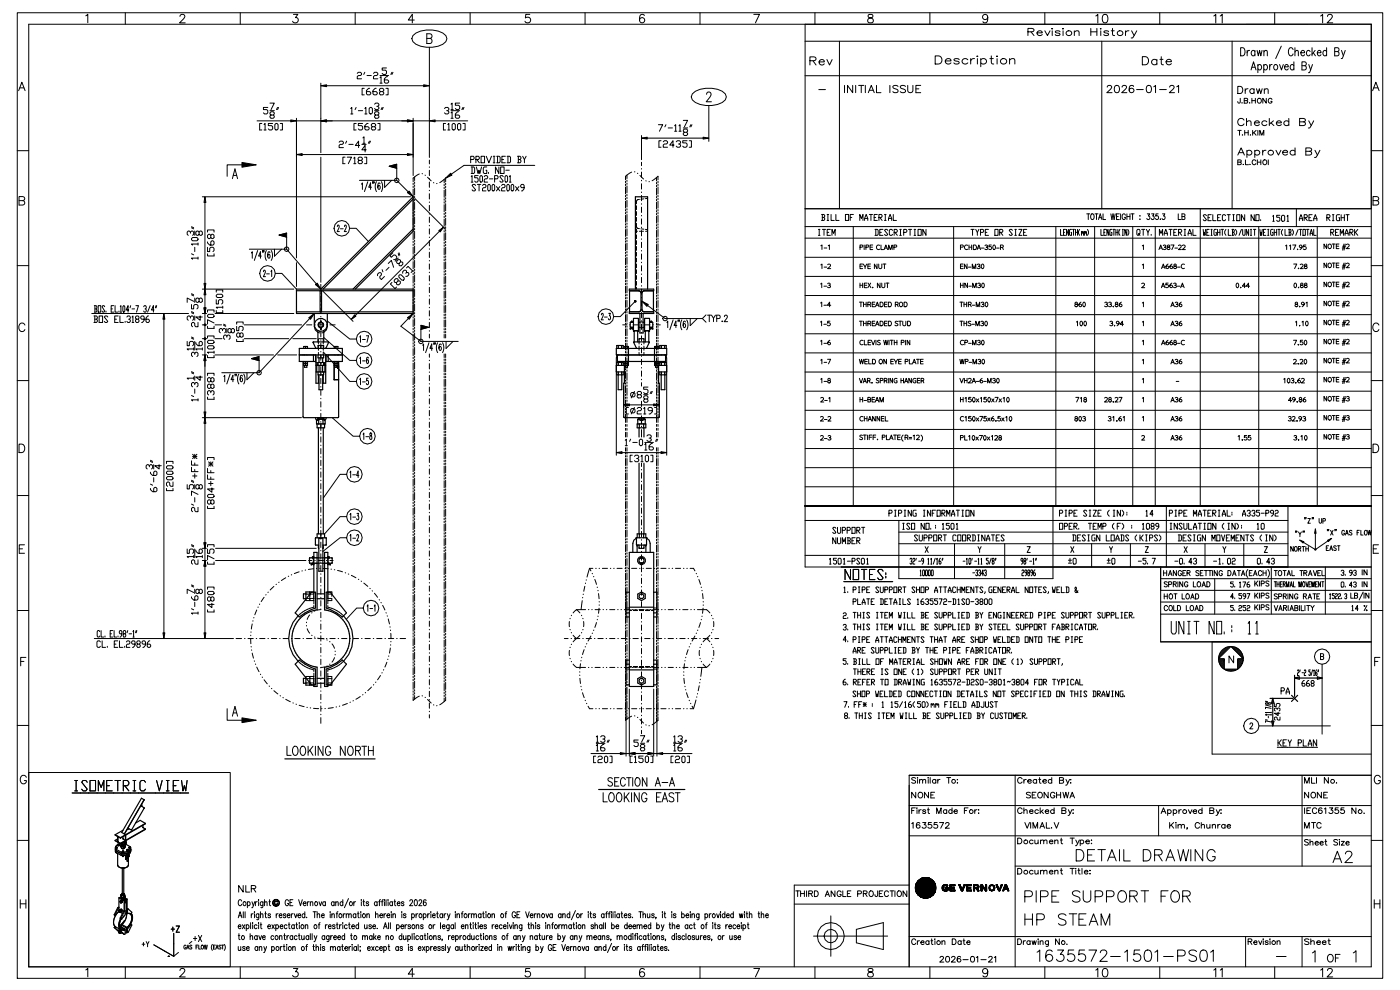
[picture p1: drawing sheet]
<svg xmlns="http://www.w3.org/2000/svg" width="297mm" height="210mm" viewBox="0 0 297 210" stroke-linecap="round" stroke-linejoin="round" font-family="sans-serif">
<g fill="none" stroke="#000" stroke-width=".21">
<path d="M3.7 2.7h289.3v204.6h-289.3zM4 19.2l.6-1.8 .7 1.8M4.2 18.6h.9M6.1 5.1h284.5v199.8h-284.5zM18.2 3.4l.4-.4v1.8M26.6 2.7v2.4M38.1 3.5l.4-.5 .6 .2a.56 .56 0 0 1-.2 .8l-.8 .8h1.2M50.9 2.7v2.4M62.2 3h.9l-.5 .7a.6 .6 0 0 1 .5 1 .6 .6 0 0 1-1.1-.2M68 17.6v14.7M69.2 18.2h20.6M75.3 2.7v2.4"/>
<path d="M75.7 15.6l.2-.3h.5l.2 .3-.2 .4h-.5l-.2 .2v.5h.9M77.2 18.7h-.5v1.4h.5M77.3 15.3l-.2 .5M77.8 16h.9M78.3 18.7h-.2l-.4 .5v.7l.2 .2h.4l.3-.2-.3-.5h-.6M79.1 15.6l.3-.3h.4l.3 .3-.3 .4h-.4l-.3 .2v.5h1M79.7 18.7h-.2l-.5 .5v.7l.3 .2h.4l.3-.2-.3-.5h-.7M80.5 16.5l.3-.3v1.4M80.5 16h1.9M80.5 17.6h.5M80.6 19.4l-.2-.2 .2-.5h.5l.2 .2-.2 .5h-.5l-.2 .2 .2 .5h.5l.2-.2-.2-.5M81.8 18.7h.4v1.4h-.4"/>
<path d="M81.9 14.4h-.9v.5h.7l.2 .2v.5l-.2 .2h-.5l-.2-.2M82.1 16.2h-.2l-.5 .5v.7l.3 .2h.4l.3-.2-.3-.5h-.7M83.1 15.3l-.3 .5M83.3 15.3l-.2 .5M87.5 7.6a5.6 5.6 0 0 1 7 0l.2 .6-.2 .6a5.6 5.6 0 0 1-7 0l-.2-.6zM87.8 4.2h-1.3l.9-1.2v1.8M90.4 8.1h.8a.56 .56 0 0 1 .4 .6 .56 .56 0 0 1-.4 .5h-.8v-2h.8l.3 .2v.5l-.3 .2M91 10v23.4M99.6 2.7v2.4M112.3 3h-.9l-.1 .8a.63 .63 0 0 1 1 0 .63 .63 0 0 1-.1 1 .63 .63 0 0 1-.9-.3M124 2.7v2.4M136.5 3.3a.52 .52 0 0 0-.7-.2 1.03 1.03 0 0 0 .3 1.7 .56 .56 0 0 0 .5-.5 .56 .56 0 0 0-.5-.6 .56 .56 0 0 0-.6 .5"/>
<path d="M146.7 19.9a5.6 5.6 0 0 1 7 0l.2 .6-.2 .7a5.6 5.6 0 0 1-7 0l-.2-.7zM148.3 2.7v2.4M149.7 20l.4-.5h.3l.3 .4-.3 .7-.7 1h1.1M159.7 3h1.2l-.8 1.8M170.6 5.1v115h120M171.6 12.9l1.1-.1 .2-.4-.4-.4h-.9v1.8M172.3 12.9l.6 .9M172.7 2.7v2.4M173.5 19h1.4M173.6 13.1h1.1a.59 .59 0 0 0-.8-.4 .59 .59 0 0 0-.3 .9 .59 .59 0 0 0 .9 .1l.2-.2M175.2 12.6l.6 1.2 .5-1.2M177.9 8.7v35.5"/>
<path d="M179 18.1v1.5M180.7 18.1v1.5l-1.1-1.5v1.5M181.3 18.1v1.5M182 18.1h1.1M182.5 18.1v1.5M183.4 18.1v1.5M184 19.6l.6-1.5 .7 1.5M184 3.1a.36 .36 0 0 0 .2 .6 .64 .64 0 0 1 .7 .3 .64 .64 0 0 1 0 .8h-.6a.52 .52 0 0 1-.4-.5 .52 .52 0 0 1 .5-.5l.3-.1a.36 .36 0 0 0 .2-.6zM184.2 19.1h.8M185.7 18.1v1.5h1M188.6 18.1v1.5M190.3 18.3a.64 .64 0 0 0-1.1 .2l1.1 .7v.2l-.4 .2-.7-.2"/>
<path d="M191.9 18.3a.64 .64 0 0 0-1.1 .2l1.1 .7v.2l-.4 .2-.7-.2M192.4 18.1v1.1a.56 .56 0 0 0 .5 .4 .56 .56 0 0 0 .6-.4v-1.1M194.1 18.8h.6M195.1 18.1h-1v1.5h1M197.1 2.7v2.4M198.2 11.8h.7a.87 .87 0 0 1 .7 .9 .87 .87 0 0 1-.7 .9h-.7zM200.3 12.9h1.2a.62 .62 0 0 0-.8-.5 .62 .62 0 0 0-.3 .9 .62 .62 0 0 0 .9 .2l.2-.2M203.3 12.7a.73 .73 0 0 0-1.2 0l.4 .2 .7 .2 .1 .2a.73 .73 0 0 1-1.2 0M205.1 12.7a.66 .66 0 0 0-1-.2 .66 .66 0 0 0 0 1 .66 .66 0 0 0 1-.2M205.7 12.4v1.2M206.5 12.4a.68 .68 0 0 0-.8 .5M207 11.9h.2z"/>
<path d="M207.1 12.4v1.2M207.8 12.7a.66 .66 0 0 1 1-.2 .66 .66 0 0 1 0 1 .66 .66 0 0 1-1-.2M207.8 12.4v1.7M209.3 3.6a.56 .56 0 0 1-.7 .5 .56 .56 0 0 1-.3-.9 .56 .56 0 0 1 .9 .1 1.25 1.25 0 0 1-.4 1.5h-.4l-.1-.2M209.8 12.4h.7M210.1 11.8v1.4l.1 .3 .4 .1M211.2 11.9h.2zM211.3 12.4v1.2M213.9 12.7a.78 .78 0 0 1 1.1-.2l.1 1.1M213.9 12.4v1.2M217.8 6.7h1.1l.2-.4-.4-.3h-.9v1.5M218.5 6.7l.6 .8"/>
<path d="M219.8 7h1.1a.56 .56 0 0 0-.8-.5 .56 .56 0 0 0-.3 .8 .56 .56 0 0 0 .9 .2l.2-.2M221.4 2.7v2.4M221.4 6.5l.6 1 .5-1M222.9 6.1h.2zM223 6.5v1M224.6 6.7l-.3-.2-.6 .1v.3l.8 .2 .1 .2-.3 .2h-.6l-.1-.2M225.2 6.1h.2zM225.3 6.5v1M227.7 6.8a.72 .72 0 0 1 .9-.2l.1 .9M227.7 6.5v1M231.2 6v1.5M231.2 6.7h1.2"/>
<path d="M232.2 3.4l.4-.4v1.8M232.4 6v1.5M233.2 6.1h.2zM233.3 6.5v1M233.5 8.7v35.5M233.8 3.1a.58 .58 0 0 1 .9 .3 .91 .91 0 0 1-.6 1.4 1.15 1.15 0 0 1-.3-1.7zM234.6 18.5l.4-.4h.3l.3 .3-.3 .5-.7 .7h1.1M234.9 6.7l-.3-.2-.6 .1v.3l.8 .2 .1 .2-.3 .2h-.6l-.1-.2M235.5 6.5h.6M235.8 6v1.2v.3h.4M236.4 18.2a.55 .55 0 0 1 .8 .2v.4a.67 .67 0 0 1-.6 .8 .94 .94 0 0 1-.2-1.4zM237.8 18.5l.3-.4h.3l.3 .3-.2 .5-.8 .7h1.1"/>
<path d="M238.5 6.5v1M239.3 6.5a.61 .61 0 0 0-.8 .5M239.8 6.5l.6 1M240.2 18.3v-.1a.55 .55 0 0 0-.8 .2 .87 .87 0 0 0 .4 1.2 .5 .5 0 0 0 .5-.4 .5 .5 0 0 0-.5-.6 .5 .5 0 0 0-.5 .5M240.9 19h1.4M240.9 6.5l-.8 1.5h-.4M242.1 12h.6a.89 .89 0 0 1 .7 .9 .89 .89 0 0 1-.7 .8h-.6zM243.1 18.2a.55 .55 0 0 1 .8 .2l.1 .4a.67 .67 0 0 1-.6 .8 .94 .94 0 0 1-.3-1.4zM244.5 18.4l.4-.3v1.5M245.2 12.8a.61 .61 0 0 0-1-.1 .61 .61 0 0 0 0 .9 .61 .61 0 0 0 1-.1M245.2 12.6v1.1M245.7 19h1.5"/>
<path d="M245.8 2.7v2.4M245.8 12.6h.7M246.1 12v1.4l.1 .2 .4 .1M247.1 13.1h1.1a.59 .59 0 0 0-.8-.4 .59 .59 0 0 0-.2 .8 .59 .59 0 0 0 .8 .1l.2-.1M247.9 18.5l.3-.4h.3l.3 .3-.2 .5-.8 .7h1.1M249.4 18.4l.4-.3v1.5M257.2 3.4l.4-.4v1.8M258.6 3.4l.4-.4v1.8M261.1 8.7v35.5M262.3 18.3h.5a.8 .8 0 0 1 .6 .8 .8 .8 0 0 1-.6 .7h-.5zM262.9 10.1a.92 .92 0 0 1 1 .6 .92 .92 0 0 1-.3 1.1h-.7zM263.9 18.8v1"/>
<path d="M264.3 10.7v1.1M264.5 18.8a.5 .5 0 0 0-.6 .4M264.8 10.7a.47 .47 0 0 0-.5 .5M265.1 14.8l.5-1.7 .6 1.7M265.3 14.2h.7M265.8 19a.5 .5 0 0 0-.8-.1 .5 .5 0 0 0 0 .8 .5 .5 0 0 0 .8-.1M265.8 18.8v1M265.9 10.9a.38 .38 0 0 0-.3-.2 .38 .38 0 0 0-.4 .2v.4a.46 .46 0 0 0 .5 .5l.2-.2M265.9 10.7v1.1M266.3 18.8l.3 1 .3-1 .3 1 .3-1M266.4 10.7l.3 1.1 .2-1.1 .3 1.1 .3-1.1M266.6 13.9a.38 .38 0 0 1 .3-.2 .38 .38 0 0 1 .4 .2l.1 .4a.47 .47 0 0 1-.6 .5l-.2-.2"/>
<path d="M266.6 13.7v1.7M267.8 13.9l.1-.1a.36 .36 0 0 1 .6 .1l.1 .4a.47 .47 0 0 1-.5 .5l-.3-.2M267.8 13.7v1.7M267.8 11l.4-.3 .3 .1 .1 1M267.8 10.7v1.1M267.9 19.1l.4-.3 .4 .1 .1 .9M267.9 18.8v1M269.1 13.7v1.1M269.6 13.7a.47 .47 0 0 0-.5 .5M270.1 13.8a.51 .51 0 0 1 .7 .5 .51 .51 0 0 1-.7 .4l-.2-.4zM270.1 2.7v2.4M271.2 13.7l.4 1.1 .4-1.1"/>
<path d="M271.5 9.8l-1.2 2.6M272.2 14.2h.8l-.1-.4a.36 .36 0 0 0-.6 .1l-.1 .4a.47 .47 0 0 0 .6 .5l.2-.2M274 10.5a.51 .51 0 0 0-.6-.4 .51 .51 0 0 0-.4 .7v.4a.51 .51 0 0 0 .4 .6 .51 .51 0 0 0 .6-.4M274.2 13.9a.38 .38 0 0 0-.4-.2 .38 .38 0 0 0-.3 .2l-.1 .4a.47 .47 0 0 0 .5 .5l.3-.2M274.2 13.1v1.7M274.4 11l.4-.3 .3 .1v1M274.4 10.1v1.7M275.7 11.2h.8l-.2-.4a.37 .37 0 0 0-.6 .1v.4a.46 .46 0 0 0 .5 .5l.3-.2M275.9 13.9h.6l.3 .2v.4l-.3 .3h-.6v-1.7h.6l.3 .2v.3l-.3 .3M277.4 13.7l.3 1.1M277.6 10.9a.38 .38 0 0 0-.3-.2 .38 .38 0 0 0-.4 .2v.4a.47 .47 0 0 0 .5 .5l.2-.2M278 10.1v1.7"/>
<path d="M278.1 13.7l-.5 1.6-.3 .1M278.3 11.2l.5 .6M278.7 10.7l-.7 .8M279.2 11.2h.7l-.1-.4a.52 .52 0 0 0-.6 .5 .52 .52 0 0 0 .6 .5l.1-.2M279.9 3.4l.4-.4v1.8M281.1 10.9a.38 .38 0 0 0-.3-.2 .38 .38 0 0 0-.4 .2l-.1 .4a.47 .47 0 0 0 .6 .5l.2-.2M281.1 10.1v1.7M281.3 3.5l.4-.5 .6 .2a.56 .56 0 0 1-.2 .8l-.9 .8h1.2M282.8 10.9h.6l.3 .2 .1 .4-.4 .3h-.6v-1.7h.6l.3 .2 .1 .3-.4 .3M284.3 10.7l.4 1.1M285.1 10.7l-.6 1.6-.3 .1M290.6 16h-120"/>
<path d="M290.6 8.7h-120M290.9 19.2l.7-1.8 .7 1.8M291.1 18.6h.9M3.7 31.9h2.4M49.2 37.9l.6-2.1 .5 2.1M49.4 37.2h.7M51.3 34.9h-3.2v2.5M54.5 25.6h7.1M55.5 26.2h-.5v1.3h.5M55.9 26.4l.3-.2v1.3M55.9 27.5h.5M56.8 22.8h-1v.4h.7l.3 .3v.4l-.3 .2h-.4l-.3-.2"/>
<path d="M57.2 21.8h.9l-.7 1.4M57.2 23.5h.9M57.4 24.4l-.2-.3 .2-.4h.5l.2 .2-.2 .5h-.5l-.2 .2 .2 .5h.5l.2-.3-.2-.4M57.8 26.2h-.9v.4h.7l.2 .3v.4l-.2 .2h-.5l-.2-.2M58.2 26.4l.3-.2 .4 .2v.9l-.2 .2-.5-.2zM58.8 22.8l-.2 .4M59 22.8l-.2 .4M59.4 26.2h.4v1.3h-.4M62.8 25.1v29.5M62.8 25.6h5.2M64 32.8h22.3M68 33.3v26.5"/>
<path d="M69.2 25.6h17.1M71.9 30.1l.2-.2h.4l.3 .2-.3 .5h-.4l-.2 .2v.5h.9M73.1 33.3h-.4v1.4h.4M73.5 29.9l-.3 .5M73.6 33.3h.9l-.7 1.4M73.9 30.6h.9M74.3 23l.3-.2v1.3M74.3 24.1h.5M75 33.5l.2-.2v1.4M75 34.7h.4M75.5 26.2h-.5v1.3h.5M75.5 22.8l-.3 .4"/>
<path d="M75.9 23.5h1M76.1 34l-.2-.2 .2-.5h.5l.2 .2-.2 .5h-.5l-.2 .2 .2 .5h.5l.2-.2-.2-.5M76.2 38.2h7.9M76.2 30.8h-.9l.7-.9v1.4M76.6 39l.2-.2v1.3M76.7 30.6h.9M76.9 26.2h-1v.4h.7l.3 .3v.4l-.3 .2h-.4l-.3-.2M76.9 29.2l.2-.2v1.4M76.9 30.4h.5M77.3 33.3h.4v1.4h-.4M77.3 23l.2-.2v1.3M77.3 24.1h.5"/>
<path d="M77.6 31.7h-.9l.7-.9v1.4M77.9 38.5l-.7 2.1M78 26.2h-.2l-.5 .4v.7l.2 .2h.5l.2-.2-.2-.4h-.7M78.3 29.9l-.2 .5M78.5 22.8l.4 .2v.9l-.2 .2-.5-.2v-.9zM78.5 29.9l-.2 .5M78.7 39.7h-.6l.4-.9v1.3M78.9 26.9l-.2-.3 .2-.4h.5l.2 .4-.2 .3h-.5l-.2 .4 .2 .2h.5l.2-.2-.2-.4M79 38.6v.3M79.3 38.6l-.1 .3M79.4 22.1l.2-.3h.5l.2 .3v.2l-.5 .2M79.4 23.5h.9"/>
<path d="M79.6 24.4l-.2-.3 .2-.4h.5l.2 .2-.2 .5h-.5l-.2 .2 .2 .5h.5l.2-.3-.2-.4M79.8 38.5a2.11 2.11 0 0 0 0 2.1M80.1 22.5l.2 .3-.2 .4h-.5l-.2-.2M80.1 26.2h.4v1.3h-.4M80.5 39l-.1-.2a.94 .94 0 0 0-.1 1.3 .41 .41 0 0 0 .3-.4 .41 .41 0 0 0-.4-.4l-.1 .4M80.8 38.5a2.11 2.11 0 0 1 0 2.1M81 22.8l-.2 .4M81.2 22.8l-.2 .4M81.5 38.2v1.5l1.5-1.5M84.1 34.8l-1.6 .4 1.6 .5v2.5M84.1 38.2l2.4 2.5M87.6 25.1v12.1"/>
<path d="M87.6 38.8v.3M87.6 39.4v.4M87.6 25.6h3.4M87.9 39.8v1.5M87.9 37.5v.7M87.9 38.6v.3M87.9 39.2v.3M88.9 36.9l-1.3 .8v.8M89.4 36.8h.1M90.1 37.1l.1 .1M90.6 37.6l.8 .7M91 33.9v.8"/>
<path d="M91 35.4v.1M91 36.1v1.1M91 37.8v.1M91 38.6v1.1M91.8 38.7h.1M92.2 25.6h6.9M92.6 38.9h-.1M94.1 38v.8M94.1 39.1v.3M94.1 39.7v.3M94.2 23l.2-.2h.5l.2 .4-.4 .3M94.4 26.2h-.4v1.3h.4"/>
<path d="M94.4 38.5v-.8l-1.2 1M94.4 38.8v.3M94.4 39.4v.4M94.9 23.5l.2 .2-.2 .4h-.5l-.2-.2M94.9 26.4l.2-.2v1.3M94.9 27.5h.4M95.6 22.1l.2-.3v1.4M95.6 23.9l.2-.2v1.4M95.6 23.5h1.8M95.6 23.2h.4M95.6 25.1h.4M95.8 26.4l.2-.2 .5 .2v.9l-.2 .2-.5-.2z"/>
<path d="M97 26.4l.2-.2 .4 .2v.9l-.2 .2-.4-.2zM97.2 23.7h-.2l-.5 .4v.7l.2 .3h.5l.2-.3-.2-.4h-.7M97.4 21.8h-.9v.5h.7l.2 .2v.5l-.2 .2h-.5l-.2-.2M98.1 26.2h.5v1.3h-.5M98.1 22.8l-.2 .4M98.3 22.8l-.2 .4M99.7 33.8h.6l.2-.2-.2-.5h-.6v1.4M99.8 35.4h.6l.2 .2v.9l-.2 .3h-.6M99.9 37.4l.1-.2v1.4M99.9 38.6h.3M100 35.4v1.4M100.8 39.3l-.2-.2h-.4l-.1 .2 .7 .9-.2 .3h-.4l-.1-.3"/>
<path d="M100.8 33.8h.6l.2-.2-.2-.5h-.6v1.4M101 35.4l.3 1.4 .2-.7 .2 .7 .4-1.4M101 33.8l.6 .7M101.2 39.1h.7M101.3 37.2h-.7v.5h.5l.2 .2v.5l-.2 .2h-.3l-.2-.2M101.5 39.1v1.4M101.9 37.2l.3 .2v1l-.1 .2-.4-.2v-1zM101.9 33.1h.8v1.4h-.8zM102.3 39.3l.1-.2h.4l.2 .2-.2 .5h-.4l-.1 .2v.5h.7M102.6 37.4l.2-.2h.4l.1 .2-.1 .5h-.4l-.2 .2v.5h.7M103 33.1l.6 1.4 .6-1.4M103.2 35.4h-.6l-.2 .2v.9l.2 .3h.6v-.7h-.2"/>
<path d="M103.5 36.5v.3M103.5 39.1l.4 .2v.9l-.2 .3-.3-.3v-.9zM103.7 37.9h.7M104.5 39.1l.3 .2v.9l-.2 .3-.3-.3v-.9zM104.5 33.1h.4M104.5 34.5h.4M104.7 33.1v1.4M104.8 37.9h.6l.2-.2-.2-.5h-.6v1.4M105.2 39.5l.7 1M105.3 33.1h.5l.2 .2v1l-.2 .2h-.5M105.4 33.1v1.4M105.7 35.4v1.4l-.7-1.4v1.4"/>
<path d="M105.9 39.5l-.7 1M106.1 35.4h.7v1.4h-.7zM106.3 39.3l.2-.2h.3l.2 .2-.2 .5h-.3l-.2 .2v.5h.7M106.4 33.8h.3M106.7 37.4l-.2-.2h-.4l-.2 .2 .8 1-.2 .2h-.4l-.2-.2M107.1 33.1h-.7v1.4h.7M107.2 36.1h.7M107.2 37.2l.4 .2v1l-.2 .2-.4-.2v-1zM107.5 33.1h.5l.2 .2v1l-.2 .2h-.5M107.6 39.1l.3 .2v.9l-.1 .3-.4-.3v-.9zM107.6 33.1v1.4M107.9 37.4l.2-.2v1.4"/>
<path d="M107.9 38.6h.4M108.5 39.1l.4 .2v.9l-.2 .3-.4-.3v-.9zM109.2 39.5l.8 1M109.7 33.1h.5l.2 .2-.2 .5M109.8 33.8h.4l.2 .5-.2 .2h-.5M109.8 33.1v1.4M110 39.5l-.8 1M110.8 33.1l.3 .7v.7M111.1 39.8h-.6l-.2-.3 .2-.4h.4l.2 .2v.7l-.4 .5h-.2M111.5 33.1l-.4 .7M113.3 35h-15l-2.7 1.9M132.6 39.6v1.5"/>
<path d="M132.6 38.4v.3M132.6 39v.3M132.9 39.4v1.5M132.9 37.1v.7M132.9 38.2v.3M132.9 38.8v.3M133.9 36.5l-1.3 .9v.7M134.4 36.4h.1M135.1 36.7l.1 .1M135.6 37.2l.8 .7M135.9 28.7v5.1M135.9 34.4v.7"/>
<path d="M135.9 35.7v.1M135.9 36.5v1.1M135.9 38.2v.1M135.9 38.9v1.2M136.9 38.3v.1M137.2 29.3h11.8M137.6 38.5h-.1M139.1 39.9v1.4M139.1 37.6v.8M139.1 38.7v.3M139.1 39.3v.3M139.4 39.6v1.5"/>
<path d="M139.4 38.1v-.7l-1.2 .9M139.4 38.4v.3M139.4 39v.3M139.5 26.4h.9l-.7 1.4M140.1 29.8h-.5v1.4h.5M140.6 30l.2-.2h.4l.3 .2-.3 .5h-.4l-.2 .2v.5h.9M141.1 26.4l-.2 .5M141.6 27.1h.9M142.9 30.7h-1l.7-.9v1.4M143 26.7l.2-.3v1.4M143 27.8h.4M143.3 30l.2-.2h.5l.2 .2-.2 .5h-.2"/>
<path d="M143.9 26.7l.2-.3v1.4M143.9 27.8h.4M144 30.5l.2 .2-.2 .5h-.5l-.2-.2M144.8 25.5h.9l-.7 1.4M144.8 27.1h.9M145 28l-.2-.2 .2-.5h.5l.2 .3-.2 .4h-.5l-.2 .3 .2 .4h.5l.2-.2-.2-.5M145.6 29.8h-.9v.5h.7l.2 .2v.5l-.2 .2h-.5l-.2-.2M146.1 29.8h.4v1.4h-.4M146.4 26.4l-.2 .5M146.6 26.4l-.2 .5M150.2 22.4v7.6M262.3 32.9l.7-1.6 .7 1.6"/>
<path d="M262.3 34.4l.7 .1v.2l-.2 .2h-.5v-1l.7 .1v.3l-.2 .1M262.3 27.6h.7M262.6 32.3h.9M262.7 27.6v1.1M262.8 20.8v1h-.4l-.1-.3M263.2 21.8h.1M263.3 28.6h.1M263.5 34.8v.1M263.6 25.5a.73 .73 0 0 0-1.1-.2 .73 .73 0 0 0 0 1.1 .73 .73 0 0 0 1.1-.1M263.7 21.3l.7 .1v.3l-.3 .2h-.4v-1.1l.7 .1v.2l-.3 .2M263.8 27.6v1.1M263.8 28.1h.7"/>
<path d="M263.9 33.9v1h.7M264.2 25.9a.66 .66 0 0 1 .8-.2l.1 .9M264.2 25.1v1.5M264.2 32.1a.57 .57 0 0 1 .9-.2 .57 .57 0 0 1 0 .9 .57 .57 0 0 1-.9-.2M264.2 31.8v1.6M264.5 27.6v1.1M264.8 21.8h.1M264.9 34.8v.1M265 28.6h.1M265.3 20.8v1.1M265.3 21.3h.7M265.5 27.6v1.1"/>
<path d="M265.7 28.1l.5 .6M265.8 26h1.1a.54 .54 0 0 0-.7-.4 .54 .54 0 0 0-.3 .8 .54 .54 0 0 0 .8 .1l.2-.1M265.9 32.1a.57 .57 0 0 1 .9-.2 .57 .57 0 0 1 0 .9 .57 .57 0 0 1-.9-.2M265.9 31.8v1.6M266 20.8v1.1M266.1 34.1a.44 .44 0 0 0-.5-.2 .44 .44 0 0 0-.2 .6 .41 .41 0 0 0 .3 .4 .41 .41 0 0 0 .4-.2M266.2 27.6l-.7 .7M266.5 33.9v1M266.5 34.4h.7M266.6 27.6v1.1M267 28.7v-1.1l.4 1.1 .4-1.1v1.1M267.2 33.9v1"/>
<path d="M267.6 31.8v1.1M268.3 31.8a.58 .58 0 0 0-.7 .5M268.3 20.8v1.1l-.7-1.1v1.1M268.5 25.8a.57 .57 0 0 0-.9-.1 .57 .57 0 0 0 0 .8 .57 .57 0 0 0 .9-.1M268.8 33.9v1M269 25.1v1.5M269.3 26l.7 .6M269.6 21.1a.44 .44 0 0 0-.6-.2 .44 .44 0 0 0-.2 .6 .39 .39 0 0 0 .4 .4 .39 .39 0 0 0 .4-.4h-.3M269.9 25.6l-.9 .7M270.4 31.8l.5 1.1 .6-1.1M270.5 26h1a.54 .54 0 0 0-.7-.4 .54 .54 0 0 0-.3 .8 .54 .54 0 0 0 .9 .1l.1-.1M271.8 32.3h1.1a.54 .54 0 0 0-.8-.4 .54 .54 0 0 0-.2 .8 .54 .54 0 0 0 .8 .1l.2-.2"/>
<path d="M273.1 25.8a.57 .57 0 0 0-.8-.1 .57 .57 0 0 0 0 .8 .57 .57 0 0 0 .8-.1M273.1 25.1v1.5M274.4 32.1a.57 .57 0 0 0-.8-.2 .57 .57 0 0 0 0 .9 .57 .57 0 0 0 .8-.2M274.4 31.3v1.6M275.4 25.8l1.2 .2v.3l-.4 .3h-.8v-1.5l1.2 .1v.5l-.4 .1M276.7 32.1l1.2 .1 .1 .4-.5 .3h-.8v-1.6l1.2 .2v.4l-.4 .2M277.3 25.6l.6 1M278.4 25.6l-.8 1.4-.3 .1M278.7 31.8l.5 1.1M279.7 31.8l-.8 1.5-.3 .1M290.6 31.9h2.4M3.7 56.3h2.4"/>
<path d="M4 42.5h.8a.47 .47 0 0 1 .5 .5 .47 .47 0 0 1-.5 .5h-.8v-1.8h.8l.3 .1 .1 .4-.4 .3M40.4 49.4v-.2l-.5-.2-.2 .2v.4l.2 .3M40.4 49.2l.2-.2 .4 .2v.4l-.2 .3M40.6 53.8l.4 .2M40.6 48.3l.4 .2M40.6 48l.4 .3M40.8 50.3h.9l.3 .5-.3 .2h-.9l-.2-.2zM41.3 49v.9M41.3 52.4v.9M42 54.7h-1.4l.2 .2M42 51.7h-1.4l.2 .2M42 51.5v.4"/>
<path d="M42 54.5v.4M42.2 49.2l.5-.2 .2 .2v.4l-.5 .3-.4-.9-.5 .2v.4l.2 .3 .5-.3M42.9 41.7h44.1M43.4 42.9v17.1M44 53.8v.4h1.4v-.4M44 52.4v.9h.4v-.7l.3-.2h.4l.3 .2v.5l-.3 .2M44 51.3v.2l.4 .4h.7l.3-.2v-.4l-.3-.3-.4 .3v.6M44 49.2v-.5h1.4v.5M44.7 49.9l.2-.3 .5 .3v.4l-.3 .3-.4-.3v-.4l-.3-.3-.4 .3v.4l.2 .3 .5-.3M52.8 52.8h7.9M53.3 53.6l.2-.3v1.4M54.6 53.1l-.7 2.1"/>
<path d="M55.4 54.3h-.6l.4-1v1.4M55.7 53.1l-.1 .4M55.8 57.6l.2-.4 .2 .1v.5l-.4 .8h.5M55.9 53.1v.4M56.5 53.1a2.11 2.11 0 0 0 0 2.1M56.5 58h.6M57.2 53.5l-.2-.2a.94 .94 0 0 0 0 1.4 .41 .41 0 0 0 .2-.4 .41 .41 0 0 0-.3-.4l-.2 .4M57.4 57.5l.2-.3v1.4M57.5 53.1a2.11 2.11 0 0 1 0 2.1M58.2 52.8v1.5l1.5-1.5M58.3 57.9h1.4l3.1 3.4M60.7 49.4l-1.6 .4 1.6 .4v2.6"/>
<path d="M60.7 52.8l6.3 7.3M62.8 55.7v5M71.5 48l.1-.3 .2 .1v.4l-.3 .9h.4M72.1 48.5h.6M73 48l.1-.3 .2 .1 .1 .4-.4 .9h.4M74.1 48.4h1.4l2.6 2.8M80 58.4v-.3l.3-.3h.4l.1 .5-.3 .3v.3l.3 .3 .7-.6M81 57.1l.1 .5M82.3 55.8l.6-.6 .5 1.4M82.4 56.6l-.6 .7M83.1 59.9l-.4 .3 1 1 .3-.4M83.3 53.6l-.7 .6 .3 .3 .5-.5h.3l.4 .4v.3l-.4 .3h-.3"/>
<path d="M84.4 59.5l.4 .2v.3l-.3 .3h-.3l-.2-.4 .4-.4v-.3l-.5-.2-.4 .4v.3l.5 .2M84.4 54.7l-.7 .6M84.4 53.7l.2 .5M84.5 58.4l.5-.2 .7 .7v.3l-.5 .2-.7-.7zM84.6 53.6l.1 .4M84.9 55.5l.5 .2v.3l-.4 .3-.4-.1v-.4l.3-.3-.2-.5h-.3l-.3 .3 .1 .5h.4M85.3 57.9v-.3l.4-.3 .4 .1-.1 .5M86.1 57.7l.5 .2v.3l-.3 .4h-.3M86.1 56.8l.4-.4 .9 1-.3 .3M87.6 40.1v1.5M87.6 43.1v1.5M87.6 46.2v1.5"/>
<path d="M87.6 49.3v1.5M87.6 52.4v1.5M87.6 55.4v1.5M87.6 58.5v1.5M87.6 41.9v.3M87.6 42.5v.3M87.6 45v.3M87.6 45.6v.3M87.6 48v.3M87.6 48.7v.3M87.6 51.1v.3M87.6 51.7v.3"/>
<path d="M87.6 54.2v.3M87.6 54.8v.3M87.6 57.3v.3M87.6 57.9v.3M87.9 58.3v1.5M87.9 55.2v1.5M87.9 52.1v1.5M87.9 49v1.5M87.9 46v1.5M87.9 42.9v1.5M87.9 41.6v.3M87.9 42.3v.3"/>
<path d="M87.9 44.7v.3M87.9 45.3v.3M87.9 47.8v.3M87.9 48.4v.3M87.9 50.9v.3M87.9 51.5v.3M87.9 53.9v.3M87.9 54.6v.3M87.9 57v.3M87.9 57.6v.3M87.9 42.1l6.5 6.4M91 40.3v.1"/>
<path d="M91 41v1.2M91 42.8v.1M91 43.5v1.2M91 45.3v.1M91 46v1.1M91 47.8v.1M91 48.5v1.1M91 50.2v.1M91 51v1.1M91 52.7v.1M91 53.4v1.2M91 55.2v.1"/>
<path d="M91 55.9v1.2M91 57.7v.1M91 58.4v1.1M93.1 49l-17.8 17.8M94.1 58.6v1.5M94.1 55.6v1.5M94.1 52.5v1.5M94.1 49.5v1.5M94.1 46.4v1.5M94.1 43.4v1.5M94.1 40.3v1.5M94.1 42.1v.3"/>
<path d="M94.1 42.7v.4M94.1 45.2v.3M94.1 45.8v.3M94.1 48.2v.3M94.1 48.9v.3M94.1 51.3v.3M94.1 51.9v.3M94.1 54.3v.4M94.1 55v.3M94.1 57.4v.3M94.1 58v.3M94.4 58.5v1.6"/>
<path d="M94.4 55.5v1.5M94.4 52.4v1.5M94.4 49.3v1.5M94.4 46.2v1.5M94.4 43.2v1.5M94.4 40.1v1.5M94.4 41.9v.3M94.4 42.5v.3M94.4 45v.3M94.4 45.6v.3M94.4 48.1v.3M94.4 48.7v.3"/>
<path d="M94.4 51.1v.3M94.4 51.8v.3M94.4 54.2v.3M94.4 54.8v.3M94.4 57.3v.3M94.4 57.9v.3M132.6 57.7v1.4M132.6 54.6v1.5M132.6 51.6v1.5M132.6 48.6v1.5M132.6 45.6v1.5M132.6 42.6v1.5"/>
<path d="M132.6 41.4v.3M132.6 42v.3M132.6 44.4v.3M132.6 45v.3M132.6 47.4v.3M132.6 48v.3M132.6 50.4v.3M132.6 51v.3M132.6 53.4v.3M132.6 54v.3M132.6 56.4v.3M132.6 57v.3"/>
<path d="M132.6 59.4v.3M132.9 57.5v1.5M132.9 54.5v1.5M132.9 51.5v1.5M132.9 48.5v1.4M132.9 45.4v1.5M132.9 42.4v1.5M132.9 41.2v.3M132.9 41.8v.3M132.9 44.2v.3M132.9 44.8v.3M132.9 47.2v.3"/>
<path d="M132.9 47.9v.3M132.9 50.3v.3M132.9 50.9v.3M132.9 53.3v.3M132.9 53.9v.3M132.9 56.3v.3M132.9 56.9v.3M132.9 59.3v.3M132.9 60v.3M134.7 49h.4M134.9 43.6v.8M134.9 44.8v.9"/>
<path d="M134.9 46.1v.8M134.9 47.3v.8M134.9 48.5v.9M134.9 49.8v.8M134.9 51v.8M134.9 52.2v.8M134.9 53.5v.8M134.9 54.7v.8M134.9 55.9v.8M134.9 57.2v.8M134.9 58.4v.8M134.9 59.6v.8"/>
<path d="M134.9 47.9v.2M134.9 48.1l.2 .3 .4 .1M135.5 42.3l-.5 .1-.1 .8M135.5 49h.9M135.8 48.5l.7 .1M135.9 40.7v.1M135.9 41.4v1.1M135.9 43.2v.1M135.9 43.9v1.1M135.9 45.6v.2M135.9 46.4v1.1M135.9 48.1v.1"/>
<path d="M135.9 48.9v1.1M135.9 50.6v.1M135.9 51.3v1.2M135.9 53.1v.1M135.9 53.8v1.1M135.9 55.6v.1M135.9 56.3v1.1M135.9 58v.2M135.9 58.8v1.1M136.5 42.1l-.7 .1M136.8 48.6l.4 .1v.2M136.8 49h.4"/>
<path d="M137.2 41.8v.2l-.4 .1M139.1 57.8v1.4M139.1 54.8v1.5M139.1 51.8v1.5M139.1 48.8v1.5M139.1 45.8v1.5M139.1 42.9v1.4M139.1 41.6v.3M139.1 42.2v.4M139.1 44.6v.3M139.1 45.2v.3M139.1 47.6v.3"/>
<path d="M139.1 48.2v.3M139.1 50.6v.3M139.1 51.2v.3M139.1 53.6v.3M139.1 54.2v.3M139.1 56.6v.3M139.1 57.2v.3M139.1 59.5v.3M139.4 42.6v1.5M139.4 45.6v1.5M139.4 48.6v1.5M139.4 51.6v1.5"/>
<path d="M139.4 54.6v1.5M139.4 57.7v1.4M139.4 41.4v.3M139.4 42v.3M139.4 44.4v.3M139.4 45v.3M139.4 47.4v.3M139.4 48v.3M139.4 50.4v.3M139.4 51v.3M139.4 53.4v.3M139.4 54v.3"/>
<path d="M139.4 56.4v.3M139.4 57v.3M139.4 59.4v.3M170.6 48h120M170.6 50.5h120M170.6 54.5h120M170.6 58.6h120M173.4 48.6h.4M173.4 49.9h.4M173.6 48.6v1.3M173.9 56.1l.3-.1v.9M173.9 52.1l.3-.2v1"/>
<path d="M174.1 45.4h.5l.2 .3-.2 .4M174.3 46.1h.3l.2 .4-.2 .2h-.5M174.3 45.4v1.3M174.3 48.6h.7M174.6 48.6v1.3M174.6 56.6h.6M174.6 52.5h.6M175.3 45.4h.3M175.3 46.7h.3M175.3 49.2h.3M175.4 56.1a.33 .33 0 0 1 .5-.1 .33 .33 0 0 1-.1 .6l-.4 .3h.6M175.4 45.4v1.3"/>
<path d="M175.5 52.1l.3-.2v1M176 48.6h-.7v1.3h.7M176.1 45.4v1.3h.7M176.3 49.9v-1.3l.3 .8 .4-.8v1.3M177.1 45.4v1.3h.7M179.2 45.4h.6v1.3h-.6zM180.2 46.1h.3M180.8 48v59.2M180.9 45.4h-.7v1.3M182.2 46.7v-1.3l.3 .9 .4-.9v1.3M182.2 52.4l.6-.1v-.3l-.6-.1v1M182.2 56.4h.6"/>
<path d="M182.2 60v1M182.8 56h-.6v.9h.6M182.8 60v1M183 56l.3 .6v.3M183.1 51.9v1M183.2 46.7v-.4l.4-.9 .3 .9v.4M183.2 46.3h.7M183.5 52.4h.5l.1-.4-.6-.1v1M183.7 56l-.4 .6M183.7 60h-.5v1h.5M183.9 56.4h.5M184 60l.6 1"/>
<path d="M184.2 45.4h.7M184.4 52.4h.5M184.5 56h-.6v.9h.6M184.5 60l-.6 1M184.6 45.4v1.3M185 51.9h-.6v1h.6M185.2 46.1h.4M185.4 48.6h.5l.2 .2v.9l-.2 .2h-.5M185.6 48.6v1.3M185.9 56v.9l-.6-.9v.9M185.9 45.4h-.7v1.3h.7M186.2 56v.6a.33 .33 0 0 0 .3 .3 .33 .33 0 0 0 .4-.3v-.6"/>
<path d="M186.3 46.1h.5l.1-.2-.1-.5h-.5v1.3M186.4 52a.46 .46 0 0 0-.7 .4 .46 .46 0 0 0 .7 .4M186.4 46.1l.5 .6M186.4 49.2h.4M186.5 60v1l-.6-1v1M186.7 51.9v1h.6M186.9 60v.7a.33 .33 0 0 0 .3 .3 .33 .33 0 0 0 .3-.3v-.7M187.1 56h.6M187.1 48.6h-.7v1.3h.7M187.4 52.9l.3-1 .4 1M187.4 56v.9M187.4 45.4h.4"/>
<path d="M187.4 46.7h.4M187.5 52.6h.5M187.6 45.4v1.3M187.7 60h.7M188.1 60v1M188.1 48.8l-.1-.2h-.4l-.1 .2 .6 .9-.1 .2h-.4l-.1-.2M188.3 46.7v-.4l.3-.9 .4 .9v.4M188.3 46.3h.7M188.3 52.9v-1l.4 1 .4-1v1M189.1 48.8l-.1-.2h-.4l-.1 .2v.9l.1 .2h.4l.1-.2M189.3 45.4v1.3h.7M189.4 52.4l.6-.1v-.3l-.6-.1v1"/>
<path d="M189.5 49.2h.5l.2-.2-.2-.4h-.5v1.3M189.6 49.2l.6 .7M190.7 48.6h.3M190.7 49.9h.3M190.8 48.6v1.3M191.5 49.2h.5l.2-.2-.2-.4h-.5v1.3M192.5 48.6h.7M192.9 48.6v1.3M193.7 48.6h.3M193.7 49.9h.3M193.9 48.6v1.3M194.5 48.6h.7v1.3h-.7z"/>
<path d="M196.2 48.6v1.3l-.6-1.3v1.3M202.1 48v59.2M203.5 52.4h.5l.1-.4-.6-.1v1M203.5 60v1M203.5 56.4h.6M204.1 56h-.6v.9h.6M204.1 60v1M204.9 56v.9l-.5-.9v.9M205 60v1l-.5-1v1M205.1 52a.46 .46 0 0 0-.7 .4 .46 .46 0 0 0 .7 .4M205.2 56.6h.6M205.4 52.4h.5"/>
<path d="M205.4 51.9v1M205.8 48.6h.6M205.9 51.9v1M206 56.9v-.9l.4 .9 .4-.9v.9M206.1 48.6v1.3M206.3 51.9h.3a.53 .53 0 0 1 .3 .5 .53 .53 0 0 1-.3 .5h-.3zM206.8 48.6l.3 .6v.7M207.1 52.9l.3-1 .4 1M207.1 56.1a.25 .25 0 0 1 .3-.2 .25 .25 0 0 1 .2 .3 .25 .25 0 0 1-.2 .2h.1a.3 .3 0 0 1 0 .5 .3 .3 0 0 1-.4-.1M207.2 52.6h.5M207.5 48.6l-.4 .6M207.8 49.2h.5l.2-.2-.2-.4h-.5v1.3"/>
<path d="M207.9 52.6h.6M208.1 56a.42 .42 0 0 1 .4 .4 .42 .42 0 0 1-.4 .5l-.1-.4zM208.7 52.1a.25 .25 0 0 1 .3-.2 .25 .25 0 0 1 .2 .2 .25 .25 0 0 1-.2 .3 .29 .29 0 0 1 .3 .4 .29 .29 0 0 1-.5 0l-.1-.1M208.8 49.2h.3M209.5 48.6h-.7v1.3h.7M210.1 51.9h-.5v.4a.35 .35 0 0 1 .5 0 .35 .35 0 0 1-.1 .6 .35 .35 0 0 1-.5-.2M210.5 52a.42 .42 0 0 1 .5 .4 .42 .42 0 0 1-.5 .4l-.1-.3zM210.8 48.6h.7v1.3h-.7zM211.2 52.6h.5M211.8 49.2h.6l.1-.2-.1-.4h-.6v1.3M212 52.4h.4a.26 .26 0 0 0 .2-.2 .26 .26 0 0 0-.2-.3h-.4v1M212 49.2l.5 .7"/>
<path d="M212.3 52.4l.3 .5M214.5 48.8l-.1-.2h-.4l-.1 .2 .6 .9-.1 .2h-.4l-.1-.2M215.1 48.6h.3M215.1 49.9h.3M215.2 48.6v1.3M215.9 48.6h.7l-.7 1.3h.7M216.9 49.2h.4M217.6 48.6h-.7v1.3h.7M223.8 48v59.2M224.8 48.6v1.3h.4M225.4 49.2h.2M225.8 48.6h-.4v1.3h.4"/>
<path d="M226.4 48.6v1.3l-.4-1.3v1.3M227.1 48.6h-.3l-.1 .2 .1 1.1h.3l-.1-.7M227.3 48.6h.4M227.5 48.6v1.3M227.9 49.2h.4M227.9 48.6v1.3M228.3 48.6v1.3M228.8 48.6l-.2 .4 .2 .9M229.2 49.2l.1-.2 .1 .4M229.2 49v.9M229.4 49.2l.1-.2 .1 .9M229.8 49.2l.1-.2 .1 .4"/>
<path d="M229.8 49v.9M230 49.2l.1-.2 .1 .9M230.3 45.3h.6M230.5 48.6l.2 .4-.2 .9M230.6 45.3v1.2M231.3 45.4l.1-.1a.62 .62 0 0 1 .5 .6 .62 .62 0 0 1-.5 .6 .8 .8 0 0 1-.1-1.1zM232 48v59.2M232.1 45.3h.6M232.4 45.3v1.2M232.8 46.5l.4-1.2 .3 1.2M232.9 46.1h.5M233.3 48.6v1.3h.4"/>
<path d="M233.8 45.3v1.2h.5M233.9 49.2h.2M234.4 48.6h-.5v1.3h.5M235 48.6v1.3l-.4-1.3v1.3M235.4 45.3l.2 1.2 .3-1.2 .2 1.2 .2-1.2M235.6 48.6h-.3l-.1 .2 .1 1.1h.3l-.1-.7M235.8 48.6h.5M236.1 48.6v1.3M236.5 49.2h.4M236.5 48.6v1.3M236.6 45.9h.4M236.9 48.6v1.3"/>
<path d="M237.2 45.3h-.6v1.2h.6M237.3 48.6l-.2 .4 .2 .9M237.5 45.3v1.2M237.8 48.6h.3M237.8 49.9h.3M238 48.6v1.3M238.5 45.6a.36 .36 0 0 0-.4-.3 .36 .36 0 0 0-.3 .5v.3a.36 .36 0 0 0 .3 .4 .36 .36 0 0 0 .4-.4h-.2M238.8 48.6v1.3l-.4-1.3v1.3M238.8 45.3v1.2M238.8 45.9h.7M239 48.6l.2 .4-.2 .9M239.5 45.3v1.2"/>
<path d="M239.7 45.3h.6M240 45.3v1.2M240.1 48v59.2M241.3 49.4l.1 .3-.3 .2-.2-.2v-.9l.2-.2h.3l.2 .2v.6l-.2 .3 .2 .2M241.6 45.7v.1zM241.6 46.4v.1zM241.9 48.6h.7M242.1 52.1l.2-.2v1M242.1 56.1l.2-.1v.9M242.3 48.6v1.3M242.9 48.6l.4 .6v.7M243.1 45.3h.5l-.2 .5a.36 .36 0 0 1 .3 .5 .36 .36 0 0 1-.7 0"/>
<path d="M243.6 48.6l-.3 .6M244 49.7v.2M244 45.3h.6l-.3 .5a.36 .36 0 0 1 .3 .5 .36 .36 0 0 1-.6 0M244.8 48v59.2M245.4 45.3h-.4l-.1 .5a.36 .36 0 0 1 .5 .1 .36 .36 0 0 1 0 .5 .36 .36 0 0 1-.5-.1M245.6 52.9l.4-1 .3 1M245.7 49.9v-1.3l.3 .8 .4-.8v1.3M245.7 52.6h.5M245.9 46.4v.1zM246.2 56.9l.3-.9 .4 .9M246.3 56.6h.5M246.3 45.3h.6l-.3 .5a.36 .36 0 0 1 .3 .5 .36 .36 0 0 1-.6 0"/>
<path d="M246.5 52.1a.25 .25 0 0 1 .3-.2 .25 .25 0 0 1 .2 .2 .25 .25 0 0 1-.2 .3 .3 .3 0 0 1 .3 .4 .3 .3 0 0 1-.5 0l-.1-.1M246.7 49.9v-.5l.4-.8 .3 .8v.5M246.7 49.4h.7M247.5 52a.31 .31 0 0 0 0 .4 .31 .31 0 0 0 .3 0 .28 .28 0 0 1-.1 .5 .28 .28 0 0 1-.3-.3 .28 .28 0 0 1 .3-.2 .24 .24 0 0 0 .1-.4 .24 .24 0 0 0-.3 0zM247.5 56a.48 .48 0 0 0-.4 .4 .48 .48 0 0 0 .4 .5 .29 .29 0 0 0 0-.5 .29 .29 0 0 0-.4 .1M247.6 60h-.5l-.1 .4a.35 .35 0 0 1 .6 0 .35 .35 0 0 1-.1 .5 .35 .35 0 0 1-.5-.1M247.7 48.6h.7M248.1 48.6v1.3M248.1 51.9h.7l-.5 1M248.3 60a.48 .48 0 0 0-.4 .4 .48 .48 0 0 0 .4 .5 .29 .29 0 0 0 0-.4 .29 .29 0 0 0-.4 .1M248.4 56a.48 .48 0 0 0-.5 .4 .48 .48 0 0 0 .4 .5 .29 .29 0 0 0 .1-.5 .29 .29 0 0 0-.5 .1M248.7 49.2h.4"/>
<path d="M248.8 56a.31 .31 0 0 0 .1 .4 .31 .31 0 0 0 .3 .1 .28 .28 0 0 1-.1 .4 .28 .28 0 0 1-.4-.2 .28 .28 0 0 1 .4-.3 .24 .24 0 0 0 .1-.4 .24 .24 0 0 0-.4 0zM249 52.6h.5M249.4 48.6h-.7v1.3h.7M249.5 56.6h.6M249.7 45.3v1.2h.5M249.7 52.1a.33 .33 0 0 1 .6-.1 .33 .33 0 0 1-.2 .5l-.4 .4h.7M249.8 49.2h.5l.1-.2-.1-.4h-.5v1.3M249.9 49.2l.5 .7M250.5 45.9l.6 .1v.3l-.2 .2h-.4v-1.2l.6 .1v.4l-.2 .1M250.5 52.1a.33 .33 0 0 1 .6-.1 .33 .33 0 0 1-.1 .5l-.5 .4h.7M250.9 48.6h.4M250.9 49.9h.4"/>
<path d="M251 56a.46 .46 0 0 0-.7 .4 .46 .46 0 0 0 .7 .4M251.1 48.6v1.3M251.8 49.9v-.5l.3-.8 .4 .8v.5M251.8 49.4h.7M252.8 48.6v1.3h.7M254.4 44.2v63M255 48.6l.1 1.3 .1-.7 .2 .7 .1-1.3M255.7 45.7l-.2-.2h-.3l-.2 .2 .7 .8-.2 .3h-.3l-.2-.3M255.7 49.2h.3M256 46.1h.3M256.2 48.6h-.5v1.3h.5M256.6 48.6h.3"/>
<path d="M256.6 49.9h.3M256.7 45.5h-.7v1.3h.7M256.8 48.6v1.3M257 45.5v1.3h.7M257.8 48.6h-.4l-.1 .2 .1 1.1h.4v-.7h-.2M258 49.2h.5M258 48.6v1.3M258 46.1h.4M258.5 48.6v1.3M258.7 45.5h-.7v1.3h.7M258.8 48.6h.5M259 48.6v1.3"/>
<path d="M259.7 45.7l-.2-.2h-.3l-.2 .2v.8l.2 .3h.3l.2-.3M259.8 48.6l-.3 .4v.4l.3 .5M260.1 45.5h.6M260.3 48.6v1.3h.5M260.4 45.5v1.3M261.1 48.6h.3l.2 .2-.2 .4M261.2 49.2h.2l.2 .5-.2 .2h-.3M261.2 48.6v1.3M261.2 46.8h.4M261.2 45.5h.4M261.4 45.5v1.3M261.8 48.6l.3 .4v.4l-.3 .5"/>
<path d="M262.1 45.5h.7v1.3h-.7zM263.1 48.6l-.5 1.3M263.3 48.6l.2 1.3h.2l.1-.2v-1.1M263.8 45.5v1.3l-.7-1.3v1.3M264.6 48.6v1.3l-.5-1.3v1.3M265 48.6h.2M265 49.9h.2M265.1 48.6v1.3M265.6 48.6h.5M265.8 45.5v1.3l-.7-1.3v1.3M265.9 48.6v1.3M266.1 45.5h.7v1.3h-.7z"/>
<path d="M266.8 48v59.2M267 48.6l.1 1.3 .1-.7 .2 .7 .1-1.3M267.2 46.5v.3M267.8 49.2h.2M268.3 48.6h-.5v1.3h.5M268.6 48.6h.3M268.6 49.9h.3M268.8 48.6v1.3M269.7 45.8l.2-.2v1.3M269.7 46.9h.4M269.8 48.6h-.4l-.1 .2 .1 1.1h.4v-.7h-.1M270 49.2h.5"/>
<path d="M270 48.6v1.3M270.5 48.6v1.3M270.8 48.6h.5M271 48.6v1.3M271.2 45.6h-.6v.4h.5l.1 .3v.4l-.1 .2h-.4l-.1-.2M271.7 45.6h.4l.1 .2v.9l-.1 .2h-.4l-.1-.2v-.9zM271.8 48.6l-.2 .4v.4l.2 .5M272.3 48.6v1.3h.5M272.4 52.1l.3-.2v1M272.8 45.8l.1-.2v1.3M272.8 46.9h.3M273.1 48.6h.4l.1 .2-.1 .4"/>
<path d="M273.2 49.2h.3l.1 .5-.1 .2h-.4M273.2 48.6v1.3M273.3 52.1l.2-.2v1M273.8 48.6l.3 .4v.4l-.3 .5M274 51.9h.6l-.4 1M274.2 56h.6l-.5 .9M274.7 44.2v3.8M275 52.9h.1M275 52.8h.1M275 52.8v.1M275.1 48.6l-.5 1.3M275.2 56.9h.1"/>
<path d="M275.2 56.8h.1M275.4 48.6h.5M275.4 46.8v-.5l.3-.8 .3 .8v.5M275.4 46.3h.6M275.5 56.1a.33 .33 0 0 1 .6-.1 .33 .33 0 0 1-.2 .6l-.4 .3h.7M275.6 48.6v1.3M275.9 52.3a.29 .29 0 0 1-.4 .2 .29 .29 0 0 1-.1-.4 .29 .29 0 0 1 .5 0v.5l-.4 .3M276.1 48.6h.5v1.3h-.5zM276.4 46.1h.5l.2-.2-.2-.4h-.5v1.3M276.5 56a.31 .31 0 0 0 0 .4 .31 .31 0 0 0 .4 .1 .28 .28 0 0 1-.1 .4 .28 .28 0 0 1-.4-.2 .28 .28 0 0 1 .4-.3 .24 .24 0 0 0 .1-.4 .24 .24 0 0 0-.4 0zM276.5 46.1l.6 .7M276.7 51.9h-.4l-.1 .4a.35 .35 0 0 1 .5 .1 .35 .35 0 0 1 0 .5 .35 .35 0 0 1-.5-.2"/>
<path d="M276.9 48.6h.5M277.1 48.6v1.3M277.4 46.1h.3M277.6 49.9l.3-1.3 .2 1.3M277.6 49.4h.5M278.1 45.5h-.7v1.3h.7M278.4 48.6v1.3h.5M278.4 46.8v-.5l.3-.8 .4 .8v.5M278.4 46.3h.7M279.1 48v59.2M281.1 51.7v1l-.5-1v1M281.1 55.7v1l-.5-1v1"/>
<path d="M281.1 59.8v1l-.5-1v1M281.2 46.1h.5l.2-.2-.2-.4h-.5v1.3M281.3 46.1l.6 .7M281.6 51.8a.42 .42 0 0 1 .6 .4 .42 .42 0 0 1-.7 .3l-.1-.4zM281.6 55.8a.42 .42 0 0 1 .6 .5 .42 .42 0 0 1-.7 .3l-.1-.4zM281.6 59.8a.42 .42 0 0 1 .6 .5 .42 .42 0 0 1-.7 .3l-.1-.4zM282 49.2h.5l.2-.2-.2-.4h-.5v1.3M282.2 49.2l.5 .7M282.3 51.7h.7M282.3 55.7h.7M282.3 59.8h.7M282.4 46.8h.3"/>
<path d="M282.4 45.5h.3M282.5 45.5v1.3M282.6 51.7v1M282.6 55.7v1M282.6 59.8v1M283 49.2h.4M283.2 52.2h.5M283.2 56.2h.5M283.7 48.6h-.7v1.3h.7M283.7 51.7h-.5v1h.5M283.7 55.7h-.5v1h.5M283.7 59.8h-.5v1h.5"/>
<path d="M283.9 45.5h-.5l-.2 .2v.8l.2 .3h.5v-.7h-.2M284 49.9v-1.3l.4 .8 .3-.8v1.3M284.2 46.1h.7M284.2 45.5v1.3M284.4 56.6h.7M284.4 52.5h.7M284.5 52.2h.7M284.5 56.2h.7M284.8 51.7l-.3 1.3M284.8 55.7l-.3 1.3M284.8 59.8l-.3 1.3M284.9 45.5v1.3"/>
<path d="M285 49.9v-.5l.4-.8 .3 .8v.5M285 49.4h.7M285.1 51.7l-.3 1.3M285.1 55.7l-.3 1.3M285.1 59.8l-.3 1.3M285.2 45.5h.7M285.3 51.9a.33 .33 0 0 1 .5-.1 .33 .33 0 0 1-.1 .5l-.4 .4h.7M285.3 55.9a.33 .33 0 0 1 .5-.1 .33 .33 0 0 1-.1 .5l-.4 .4h.7M285.3 59.9a.33 .33 0 0 1 .5 0 .33 .33 0 0 1-.1 .5l-.4 .4h.7M285.6 45.5v1.3M286.1 49.2h.5l.1-.2-.1-.4h-.5v1.3M286.2 49.2l.5 .7"/>
<path d="M287.1 48.6v1.3M287.2 49.2l.5 .7M287.7 48.6l-.5 .6h-.1M290.6 56.3h2.4M290.6 44.2h-120M291 42.5h.7a.47 .47 0 0 1 .5 .5 .47 .47 0 0 1-.5 .5h-.7v-1.8h.7l.4 .1v.5l-.4 .2M5.3 68.9a.66 .66 0 0 0-.8-.4 .66 .66 0 0 0-.5 .6v.5a.66 .66 0 0 0 .5 .7 .66 .66 0 0 0 .8-.5M19.4 66.4h20.5M19.9 67h.6l.1 .2-.1 .4M20 64.8h.4l.1 .2-.1 .5M20.1 67.6h.4l.1 .5-.1 .2h-.6M20.1 67v1.3"/>
<path d="M20.1 65.5h.3l.1 .4-.1 .2h-.4M20.1 64.8v1.3M20.8 64.8h.6v1.3h-.6zM21 67h.7v1.3h-.7zM22.2 65l-.2-.2h-.2l-.2 .2 .6 .9-.2 .2h-.2l-.2-.2M22.5 65.9v.2M22.8 67.2l-.1-.2h-.4l-.2 .2 .7 .9-.1 .2h-.4l-.2-.2M23.6 65.5h.2M24.1 64.8h-.5v1.3h.5M24.3 67.6h.4M24.4 64.8v1.3h.5M25 67h-.7v1.3h.7"/>
<path d="M25.2 65.9v.2M25.4 67v1.3h.7M25.5 65l.1-.2v1.3M25.5 66.1h.3M26.2 64.8l.3 .2v.9l-.2 .2-.3-.2v-.9zM26.5 68.1v.2M26.9 67.2l.2-.2h.3l.2 .2v.2l-.3 .2M27.3 65.7h-.6l.4-.9v1.3M27.4 67.6l.2 .3-.2 .4h-.3l-.2-.2M27.7 64.8l-.1 .4M28 65.5h.5M28 67.2l.2-.2v1.3"/>
<path d="M28 68.3h.4M28.8 64.8h.5l-.4 1.3M28.9 67.6l-.2-.4 .2-.2h.4l.2 .4-.8 .5 .2 .4h.4l.2-.2-.2-.5M30.4 65l.2-.2h.3l.1 .2-.1 .5h-.2M30.6 67.6h-.6l-.2-.2 .2-.4h.4l.2 .2v.7l-.4 .4h-.2M30.9 65.5l.1 .2-.1 .4h-.3l-.2-.2M31.5 67h-.2l-.4 .4v.7l.2 .2h.4l.2-.4-.2-.3h-.6M31.8 64.8l-.5 1.3M32.6 65.7h-.5l.4-.9v1.3M33.1 64.8l-.2 .4M33.2 64.8l-.1 .4M34.7 67.6v66.5"/>
<path d="M39.7 72.3v1h.4v-.7l.3-.3h.4l.2 .3v.4l-.2 .3M40.4 67.4l-.3-.5-.4 .3v.4l.2 .3M40.4 67.2l.2-.3 .4 .3v.4l-.2 .3M40.6 64.5v1h.4v-.7l.3-.3h.4l.3 .3v.4l-.3 .3M40.6 71.6l.4 .3M40.6 71.4l.4 .2M40.6 66.3l.4 .2M40.6 66l.4 .3M40.6 62.5l.4 .2M40.6 62.2l.4 .3M40.6 79l.4 .2M40.6 78.8l.4 .2"/>
<path d="M41 73.9h-1.3l.2 .3M41 63.8l-1.3-.6v.9M41 73.7v.5M41 79.9v.5M41.3 75.1l-.3-.5-.4 .3v.4l.2 .3M41.3 74.9l.2-.3 .5 .3v.4l-.3 .3M41.3 63.2v.9M41.3 66.9v1M41.3 72.3v1.9M41.3 79.7v.9M41.5 72.6v.2l.5 .5h.7l.2-.3v-.4l-.2-.3-.5 .3v.7M42 68.3v.9h-.5l-.5-.9-.4 .3v.4l.2 .2"/>
<path d="M42.2 63.4l.2-.2 .5 .2v.4l-.2 .3-.5-.3v-.4l-.2-.2-.5 .2v.4l.2 .3 .5-.3M42.4 66.9v1l-.9-.7h1.4M42.4 79.7v.9l-.9-.7h1.4M42.9 73.9h-1.4l.2 .3M42.9 68.8h.9M42.9 73.7v.5M42.9 75.2h.9M42.9 71.8h.9M42.9 66.4h.9M42.9 61.3h19.4M43.4 62.5v2.7M43.4 66.4v8.8"/>
<path d="M43.4 76.4v10.9M44 75.3v.5h1.4v-.5M44 73.5l.2-.2h.9l.3 .4-.3 .2h-.9zM44 72.3l.2-.2h.9l.3 .5-.3 .2h-.9zM44 71.6v-.4h1.4v.4M44 69.1v.5h1.4v-.5M44 66.8l.2-.2h.9l.3 .5-.3 .2h-.9zM44 66.1v-.4h1.4v.4M44 79.6v-.5h1.4v.5M45.4 74.6h-1.4l.2 .3M45.4 68.4l-1.4-.7v1M45.4 74.4v.5"/>
<path d="M45.6 68.8h1.4M45.6 75.2h12.4M45.6 71.8h1.4M45.6 66.4h16.7M45.8 65.8v.5h1.4v-.5M45.8 63.5v.9h.5v-.7l.2-.2h.5l.2 .2v.5l-.2 .2M45.8 62.6l.3-.2h.9l.2 .4-.2 .2h-.9zM45.8 61.9v-.5h1.4v.5M47 79h7.9M47.2 70.1v-.3l-.5-.2-.2 .2v.5l.2 .2M47.2 69.8l.2-.2 .4 .2v.5l-.2 .2M47.2 65.1h-1.4l.3 .2"/>
<path d="M47.2 64.9v.4M47.4 68.9l.4 .3M47.4 68.7l.4 .2M47.4 79.8l.2-.3v1.4M48.1 71.5v-.3l-.5-.2-.2 .2v.5l.2 .2M48.1 71.2l.2-.2 .5 .2v.5l-.3 .2M48.1 69.6v.9M48.8 79.3l-.7 2.1M49 69.8l.5-.2 .2 .2v.5l-.5 .2-.4-.9-.5 .2v.5l.2 .2 .5-.2M49.9 79.3l-.1 .4M50.1 79.3l-.1 .4M50.2 71.9v.5h1.3v-.5"/>
<path d="M50.2 69.2v.9h.4v-.7l.2-.2h.5l.2 .2v.4l-.2 .3M50.2 68.7v-.5h1.3v.5M50.6 79.3a2.11 2.11 0 0 0 0 2.1M50.8 70.8l.3-.3 .4 .3v.4l-.4 .3-.3-.3v-.4l-.4-.3-.2 .3v.4l.2 .3 .4-.3M51.4 79.7l-.2-.2a.93 .93 0 0 0 0 1.4 .41 .41 0 0 0 .2-.5 .41 .41 0 0 0-.4-.3l-.1 .3M51.6 79.3a2.09 2.09 0 0 1 0 2.1M51.8 68.8h12.1M51.8 71.8h9.4M52.3 79v1.5l1.5-1.5M54.9 75.6l-1.6 .4 1.6 .4v2.6M58.8 75.2h4.1M62.1 71.8h4.9"/>
<path d="M65 68.8h1.1M65.6 67.5l-10.7 11.5M66.7 68.8h.1M67.4 70.4l.4 .1M67.4 69l.2 .3 .5 .1M67.4 68.8h1.2M67.5 72.9l.1-1.1h.9v1.1M67.5 73.3v.9M67.5 74.7l.1 .5M68 60.3v1.2M68 62.1v.1M68 62.8v1.1"/>
<path d="M68 64.6v.1M68 65.3v1.1M68 67v.1M68 67.8v1.1M68 69.5v.1M68 70.2v1.2M68 72v.1M68 72.7v1.2M68 74.5v.1M68 75.2v1.1M68 77v.1M68 77.7v1.1"/>
<path d="M68 79.4v.1M68.1 68.2l-.5 .1-.2 .3M68.4 61.7l6.4 6.4M68.4 68.5l.2 .3-.2 .4M68.5 74.7l-.1 .5M68.5 73.3v.9M68.5 74.6l5.6 6.2h1.4M68.6 70.4l-.4 .1M68.6 71.5l5.5 4.9h1.4M69.2 68.8h.1M69.4 68l4.7 3.8h1.4M69.9 68.8h1.1"/>
<path d="M76.2 75.9l.2-.2v1.4M76.2 71.4l.2-.2v1.3M76.8 76.5h.6M76.8 71.9h.6M77.6 71.2h.5l-.3 1.3M78.1 75.9l-.2-.2a1.06 1.06 0 0 0 0 1.4 .43 .43 0 0 0 .2-.5 .43 .43 0 0 0-.3-.3l-.1 .3M86.5 67.5l-1.5 1.6 4.2 3.2M87.6 61.6v1.5M87.6 64.7v1.5M87.6 67.7v1.5M87.6 70.8v1.5M87.6 73.9v1.5"/>
<path d="M87.6 77v1.5M87.6 60.3v.3M87.6 61v.3M87.6 63.4v.3M87.6 64v.3M87.6 66.5v.3M87.6 67.1v.3M87.6 69.6v.3M87.6 70.2v.3M87.6 72.6v.3M87.6 73.3v.3M87.6 75.7v.3"/>
<path d="M87.6 76.3v.3M87.6 78.8v.3M87.6 79.4v.3M87.9 79.8v1.5M87.9 76.7v1.5M87.9 73.6v1.5M87.9 70.6v1.5M87.9 67.5v1.5M87.9 64.4v1.5M87.9 61.3v1.5M87.9 60.1v.3M87.9 60.7v.3"/>
<path d="M87.9 63.2v.3M87.9 63.8v.3M87.9 66.2v.3M87.9 66.9v.3M87.9 69.3v.3M87.9 69.9v.3M87.9 72.4v.3M87.9 73v.3M87.9 75.4v.4M87.9 76.1v.3M87.9 78.5v.3M87.9 79.1v.4"/>
<path d="M89.2 68.9l1.6 .5-1.6 .4v2.5M89.2 72.3h7.9M89.6 73.1l.2-.2v1.4M90.9 72.6l-.7 2.1M91 60.1v.2M91 60.9v1.1M91 62.6v.1M91 63.4v1.1M91 65.1v.1M91 65.8v1.2M91 67.6v.1M91 68.3v1.1"/>
<path d="M91 70.1v.1M91 70.8v.8M91 75v.7M91 76.3v.1M91 77.1v1.1M91 78.8v.1M91 79.5v1.2M91.7 73.8h-.6l.4-.9v1.4M92 72.7l-.1 .3M92.2 72.7v.3M92.8 72.6a2.11 2.11 0 0 0 0 2.1M93.5 73.1l-.2-.2a.93 .93 0 0 0 0 1.4 .41 .41 0 0 0 .2-.5 .41 .41 0 0 0-.4-.3l-.1 .3"/>
<path d="M93.8 72.6a2.11 2.11 0 0 1 0 2.1M94.1 77.3v1.5M94.1 67.8v1.5M94.1 64.8v1.5M94.1 61.7v1.5M94.1 60.5v.3M94.1 61.1v.3M94.1 63.5v.3M94.1 64.1v.3M94.1 66.6v.3M94.1 67.2v.3M94.1 69.6v.3"/>
<path d="M94.1 70.2v.4M94.1 70.9v.7M94.1 75v.8M94.1 76.1v.3M94.1 76.7v.3M94.1 79.1v.4M94.1 79.8v.3M94.4 77.3v1.5M94.4 67.8v1.5M94.4 64.7v1.5M94.4 61.6v1.5M94.4 60.4v.3"/>
<path d="M94.4 61v.3M94.4 63.4v.4M94.4 64.1v.3M94.4 66.5v.3M94.4 67.2v.3M94.4 69.6v.3M94.4 70.2v.3M94.4 70.9v.7M94.4 75v.8M94.4 76.1v.3M94.4 76.7v.3M94.4 79.1v.3"/>
<path d="M94.4 79.7v.4M94.5 72.3v1.5l1.5-1.5M127.4 66.7l.2-.3 .2 .1v.4l-.4 .9h.5M128.1 67.2h.6M129 66.4h.3l-.1 .5a.48 .48 0 0 1 .2 .5 .48 .48 0 0 1-.3 .4l-.2-.3M130.6 75.8v20.7M132 68.8h.8M132.6 78.7v1.5M132.6 75.7v1.5M132.6 72.7v1.5M132.6 69.7v1.4M132.6 66.7v1.4"/>
<path d="M132.6 63.7v1.4M132.6 60.7v1.4M132.6 60v.4M132.6 62.4v.3M132.6 63.1v.3M132.6 65.4v.4M132.6 66.1v.3M132.6 68.4v.4M132.6 69.1v.3M132.6 71.5v.3M132.6 72.1v.3M132.6 74.5v.3"/>
<path d="M132.6 75.1v.3M132.6 77.5v.3M132.6 78.1v.3M132.9 79v1.6M132.9 75.8v1.6M132.9 72.7v1.5M132.9 69.7v1.4M132.9 66.6v1.5M132.9 63.6v1.5M132.9 60.6v1.5M132.9 62.4v.3M132.9 63v.3"/>
<path d="M132.9 65.4v.3M132.9 66v.3M132.9 68.4v.3M132.9 69v.3M132.9 71.4v.4M132.9 72.1v.3M132.9 74.5v.4M132.9 75.2v.3M132.9 77.7v.3M132.9 78.4v.3M133.4 68.8h.1M134.1 68.8h1.2"/>
<path d="M134.6 63.8l-3.2 3.3h-1.3M134.9 60.9v.4M135.4 73.3v.9M135.4 74.7l.1 .5M135.4 72.5v.4M135.6 69.4h.7M135.6 68.2h.7M135.9 68.8h.1M135.9 60.5v.1M135.9 61.3v1.1M135.9 63v.1M135.9 63.7v1.2"/>
<path d="M135.9 65.5v.1M135.9 66.2v1.1M135.9 68v.1M135.9 68.7v1.1M135.9 70.4v.2M135.9 71.2v1.1M135.9 72.9v.1M135.9 73.7v1.1M135.9 75.4v.1M135.9 76.1v1.2M135.9 77.9v.1M135.9 78.6v1.1"/>
<path d="M136.5 74.7l-.1 .5M136.5 73.3v.9M136.5 72.5v.4M136.6 68.8h1.1M137.2 64.7l3.7 2.8h7.9M138.4 68.8h.1M139.1 68.8h.8M139.1 79v1.6M139.1 75.8v1.6M139.1 72.7v1.5M139.1 69.7v1.5M139.1 66.7v1.5"/>
<path d="M139.1 63.7v1.5M139.1 60.8v1.4M139.1 60.1v.4M139.1 62.5v.3M139.1 63.1v.3M139.1 65.5v.3M139.1 66.1v.3M139.1 68.5v.3M139.1 69.1v.3M139.1 71.5v.3M139.1 72.1v.3M139.1 74.5v.4"/>
<path d="M139.1 75.2v.3M139.1 77.7v.3M139.1 78.4v.3M139.4 60.7v1.4M139.4 63.7v1.4M139.4 66.7v1.4M139.4 69.7v1.4M139.4 72.7v1.5M139.4 75.7v1.5M139.4 78.7v1.5M139.4 60v.4M139.4 62.4v.3"/>
<path d="M139.4 63.1v.3M139.4 65.4v.4M139.4 66.1v.3M139.4 68.4v.4M139.4 69.1v.3M139.4 71.5v.3M139.4 72.1v.3M139.4 74.5v.3M139.4 75.1v.3M139.4 77.5v.3M139.4 78.1v.3M141.3 75.8v20.7"/>
<path d="M141.3 68.3l.2-.3v1.4M142.6 67.8l-.7 2.1M143.4 69h-.6l.4-1v1.4M143.7 67.8v.4M144 67.8l-.1 .4M144.5 67.8a2.11 2.11 0 0 0 0 2.1M145.2 68.2l-.1-.2a.93 .93 0 0 0 0 1.4 .41 .41 0 0 0 .2-.4 .41 .41 0 0 0-.4-.4l-.1 .4M145.5 67.8a2.09 2.09 0 0 1 0 2.1M146.3 67.5v1.5l1.5-1.5M148.8 67.5l.8 .8M149.6 66.7l-.8 .8M149.9 66.8h.8"/>
<path d="M150.3 66.8v1.4M150.8 66.8l.4 .6v.8M151.6 66.8l-.4 .6M151.9 67.5l.6-.1v-.6h-.6v1.4M153 68v.2zM153.5 67.1l.2-.3h.2l.2 .2-.1 .5-.5 .7h.7M170.6 66.7h120M170.6 70.7h120M170.6 74.8h120M170.6 62.6h120M170.6 78.8h120M173.9 68.2l.2-.1v.9"/>
<path d="M173.9 60.2l.2-.2v1M173.9 64.2l.2-.2v1M173.9 72.3l.2-.2v1M173.9 76.3l.3-.2v1M174.6 68.7h.5M174.6 60.6h.6M174.6 64.7h.6M174.6 72.7h.6M174.6 76.8h.6M175.4 76.1h.6l-.4 1M175.4 60.1a.25 .25 0 0 1 .3-.2 .25 .25 0 0 1 .2 .3 .25 .25 0 0 1-.3 .2 .32 .32 0 0 1 .4 .5 .3 .3 0 0 1-.6 0l-.1-.1M175.9 72.1a.48 .48 0 0 0-.5 .4 .48 .48 0 0 0 .4 .5 .29 .29 0 0 0 .1-.4 .29 .29 0 0 0-.5 .1"/>
<path d="M175.9 68.1h-.5v.4a.35 .35 0 0 1 .5 0 .35 .35 0 0 1-.1 .5 .35 .35 0 0 1-.5-.1M176.1 64.7h-.8l.5-.7v1M182.1 76.1l.3 1 .2-1 .2 1 .2-1M182.1 64h.7M182.1 68.1h.7M182.2 60.4h.6M182.4 64v1M182.4 68.1v.9M182.9 72.2a.46 .46 0 0 0-.7 .4 .46 .46 0 0 0 .7 .4M183 64v1M183 68.1v.9M183 64.5h.6"/>
<path d="M183 68.5h.6M183.2 72.1v1h.5M183.2 60.4h.5M183.3 76.6h.5M183.6 64v1M183.6 68.1v.9M183.8 76.1h-.5v1h.5M183.9 64.5h.4a.26 .26 0 0 0 .2-.2 .26 .26 0 0 0-.2-.3h-.4v1M183.9 68.6h.4a.26 .26 0 0 0 .2-.3 .26 .26 0 0 0-.2-.2h-.4v.9M184 72.6h.5M184.1 76.1v1h.6M184.2 64.5l.3 .5"/>
<path d="M184.2 68.6l.3 .4M184.5 72.1h-.5v1h.5M184.7 72.1l.3 1 .4-1M184.8 64.5h.5M184.8 68.5h.5M184.9 76.1h.3a.53 .53 0 0 1 .3 .5 .53 .53 0 0 1-.3 .5h-.3zM184.9 61h.1M184.9 60.9h.1M185.4 64h-.6v1h.6M185.4 68.1h-.6v.9h.6M185.5 65l.4-1 .4 1M185.5 69l.4-.9 .4 .9"/>
<path d="M185.6 72.1v1M185.7 64.7h.5M185.7 68.7h.5M186.5 76.2a.42 .42 0 0 1 .5 .4 .42 .42 0 0 1-.6 .4l-.1-.5zM186.5 64h.3a.53 .53 0 0 1 .4 .5 .53 .53 0 0 1-.4 .5h-.3zM186.5 68.1h.3a.53 .53 0 0 1 .4 .4 .53 .53 0 0 1-.4 .5h-.3zM186.5 72.2a.26 .26 0 0 0-.4-.1 .27 .27 0 0 0 .2 .5 .3 .3 0 0 1 .1 .5 .3 .3 0 0 1-.5-.2M187.3 72.1l.2 1 .2-1 .3 1 .2-1M187.4 64.5h.5M187.4 68.5h.5M187.9 76.1v1l-.6-1v1M188 64h-.6v1h.6"/>
<path d="M188 68.1h-.6v.9h.6M188.3 64h.3a.53 .53 0 0 1 .3 .5 .53 .53 0 0 1-.3 .5h-.3zM188.3 68.1h.3a.53 .53 0 0 1 .3 .4 .53 .53 0 0 1-.3 .5h-.3zM188.4 72.1v1M188.6 72.1h.7M188.8 76.6h.5M189 72.1v1M189.3 76.1h-.5v1h.5M189.5 76.1l.4 .6v.4M189.5 72.6h.6M189.5 72.1v1M189.7 64.5h.4a.26 .26 0 0 0 .2-.2 .26 .26 0 0 0-.2-.3h-.4v1"/>
<path d="M190 64.5l.3 .5M190.1 72.1v1M190.2 76.1l-.3 .6M190.2 68.1a.26 .26 0 0 0-.4 0 .26 .26 0 0 0 .2 .4 .3 .3 0 0 1 .2 .5 .3 .3 0 0 1-.6-.1M190.4 68.1h.7M190.4 76.6h.6M190.7 64.2a.41 .41 0 0 1 .6 .3 .41 .41 0 0 1-.6 .3zM190.8 68.1v.9M191 72.6l.5-.1v-.3l-.5-.1v1M191 76.1h-.6v1h.6M191.3 68.1v.7a.33 .33 0 0 0 .3 .2 .33 .33 0 0 0 .4-.2v-.7M191.6 64h.3a.53 .53 0 0 1 .4 .5 .53 .53 0 0 1-.4 .5h-.3z"/>
<path d="M191.8 76.6h.5l.1-.4-.6-.1v1M191.9 72.1v1M192.3 68.1h.4a.53 .53 0 0 1 .3 .4 .53 .53 0 0 1-.3 .5h-.4zM192.7 76.1v1h.6M192.8 72.1v1l-.6-1v1M193.4 77.1l.3-1 .4 1M193.5 76.8h.5M194.2 76.1h.6M194.5 76.1v1M195.1 76.6h.5M195.6 76.1h-.5v1h.5M203.4 76.1l.2 1 .3-1 .2 1 .2-1"/>
<path d="M203.4 64h.7M203.4 68.1h.7M203.5 60.4h.6M203.7 64v1M203.7 68.1v.9M204.2 72.2a.46 .46 0 0 0-.7 .4 .46 .46 0 0 0 .7 .4M204.3 64.5h.6M204.3 68.5h.6M204.3 64v1M204.3 68.1v.9M204.5 72.6l.4-.1 .1-.3-.5-.1v1M204.6 76.6l.5-.1v-.3l-.5-.1v1"/>
<path d="M204.9 64v1M204.9 68.1v.9M205.2 64.5h.4a.26 .26 0 0 0 .2-.2 .26 .26 0 0 0-.2-.3h-.4v1M205.3 72.7h.5M205.3 60.6h.6M205.4 76.8h.5M205.5 64.5l.3 .5M205.7 68.1a.26 .26 0 0 0-.4 0 .26 .26 0 0 0 .2 .4 .3 .3 0 0 1 .1 .5 .3 .3 0 0 1-.5-.1M206 68.7h.5M206 64.7h.6M206.1 73.1v-1l.4 1 .3-1v1M206.1 61v-1l.4 1 .4-1v1"/>
<path d="M206.2 77.1v-1l.4 1 .3-1v1M206.8 69v-.9l.4 .9 .3-.9v.9M206.9 65v-1l.3 1 .4-1v1M207.2 72.2a.25 .25 0 0 1 .3-.1 .25 .25 0 0 1 .2 .2 .25 .25 0 0 1-.3 .3 .29 .29 0 0 1 .3 .4 .29 .29 0 0 1-.5 0l-.1-.1M207.2 60.1a.25 .25 0 0 1 .3-.2 .25 .25 0 0 1 .2 .3 .25 .25 0 0 1-.2 .2 .3 .3 0 0 1 .3 .5 .3 .3 0 0 1-.6 0v-.1M207.3 76.3a.25 .25 0 0 1 .3-.2 .25 .25 0 0 1 .2 .3 .25 .25 0 0 1-.3 .2h.1a.3 .3 0 0 1 .1 .5 .3 .3 0 0 1-.5-.1M207.9 68.2a.25 .25 0 0 1 .3-.2 .25 .25 0 0 1 .2 .3 .25 .25 0 0 1-.3 .2 .3 .3 0 0 1 .3 .4 .3 .3 0 0 1-.5 .1l-.1-.1M208 64.2a.25 .25 0 0 1 .2-.2 .25 .25 0 0 1 .2 .3 .25 .25 0 0 1-.2 .2 .3 .3 0 0 1 .3 .4 .3 .3 0 0 1-.5 0h-.1M208.1 72.2a.42 .42 0 0 1 .5 .4 .42 .42 0 0 1-.5 .4l-.1-.3zM208.2 60a.42 .42 0 0 1 .4 .5 .42 .42 0 0 1-.4 .4l-.2-.3zM208.2 76.2a.42 .42 0 0 1 .5 .4 .42 .42 0 0 1-.5 .4l-.1-.3zM208.8 68.1a.42 .42 0 0 1 .5 .4 .42 .42 0 0 1-.5 .5l-.1-.4z"/>
<path d="M208.9 64.1a.42 .42 0 0 1 .4 .4 .42 .42 0 0 1-.4 .4l-.1-.3zM227.9 64.1a.31 .31 0 0 0 0 .4 .31 .31 0 0 0 .4 0 .28 .28 0 0 1-.1 .5 .28 .28 0 0 1-.4-.3 .28 .28 0 0 1 .4-.2 .24 .24 0 0 0 .1-.4 .24 .24 0 0 0-.4 0zM228.1 68.2l.2-.1v.9M229 68.1a.42 .42 0 0 1 .4 .4 .42 .42 0 0 1-.4 .5l-.1-.4zM229.1 64a.48 .48 0 0 0-.5 .5 .48 .48 0 0 0 .4 .5 .29 .29 0 0 0 .1-.5 .29 .29 0 0 0-.5 .1M229.6 64.1a.42 .42 0 0 1 .4 .4 .42 .42 0 0 1-.4 .4l-.1-.3zM229.8 68.1a.42 .42 0 0 1 .5 .4 .42 .42 0 0 1-.5 .5l-.1-.4zM234.1 64.2a.25 .25 0 0 1 .3-.2 .25 .25 0 0 1 .2 .3 .25 .25 0 0 1-.2 .2 .3 .3 0 0 1 .3 .4 .3 .3 0 0 1-.5 0h-.1M235 64.2a.25 .25 0 0 1 .2-.2 .25 .25 0 0 1 .3 .3 .25 .25 0 0 1-.3 .2 .3 .3 0 0 1 .3 .4 .3 .3 0 0 1-.5 0h-.1M235.2 68.2a.25 .25 0 0 1 .3-.2 .25 .25 0 0 1 .2 .3 .25 .25 0 0 1-.2 .2 .3 .3 0 0 1 .3 .4 .3 .3 0 0 1-.5 .1l-.1-.1M235.9 65h.1M235.9 64.9h.1"/>
<path d="M236.2 69h.1M236.4 64.1a.31 .31 0 0 0 .1 .4 .31 .31 0 0 0 .3 0 .28 .28 0 0 1-.1 .5 .28 .28 0 0 1-.3-.3 .28 .28 0 0 1 .3-.2 .24 .24 0 0 0 .1-.4 .24 .24 0 0 0-.4 0zM237.2 68.4a.29 .29 0 0 1-.5 .3 .29 .29 0 0 1 0-.5 .29 .29 0 0 1 .5 .1l-.1 .4-.4 .3M237.6 64a.48 .48 0 0 0-.4 .5 .48 .48 0 0 0 .4 .5 .29 .29 0 0 0 0-.5 .29 .29 0 0 0-.4 .1M238.1 68.7h-.7l.5-.6v.9M241.9 60.1a.33 .33 0 0 1 .6 0 .33 .33 0 0 1-.2 .5l-.4 .4h.7M242.1 64.2l.2-.2v1M242.1 68.2l.2-.1v.9M242.1 72.3l.2-.2v1M242.1 76.3l.2-.2v1M246.1 61l.4-1 .4 1M246.2 73.1l.3-1 .4 1"/>
<path d="M246.2 60.6h.5M246.3 72.7h.5M247.5 72.1a.48 .48 0 0 0-.4 .4 .48 .48 0 0 0 .4 .5 .29 .29 0 0 0 0-.4 .29 .29 0 0 0-.4 .1M248.1 65l.4-1 .4 1M248.1 69l.4-.9 .4 .9M248.1 77.1l.4-1 .4 1M248.2 64.7h.5M248.2 68.7h.5M248.2 76.8h.5M248.4 72.1a.48 .48 0 0 0-.5 .4 .48 .48 0 0 0 .4 .5 .29 .29 0 0 0 .1-.4 .29 .29 0 0 0-.5 .1M248.7 60.1a.25 .25 0 0 1 .3-.2 .25 .25 0 0 1 .2 .3 .25 .25 0 0 1-.2 .2 .29 .29 0 0 1 .3 .5 .29 .29 0 0 1-.5 0l-.1-.1M248.8 72.2a.31 .31 0 0 0 .1 .3 .31 .31 0 0 0 .3 .1 .28 .28 0 0 1-.1 .5 .28 .28 0 0 1-.4-.3 .28 .28 0 0 1 .4-.3 .24 .24 0 0 0 .1-.3 .24 .24 0 0 0-.4 0z"/>
<path d="M249 64.2a.25 .25 0 0 1 .3-.2 .25 .25 0 0 1 .2 .3 .25 .25 0 0 1-.2 .2 .3 .3 0 0 1 .3 .4 .3 .3 0 0 1-.5 0h-.1M249 68.2a.25 .25 0 0 1 .3-.2 .25 .25 0 0 1 .2 .3 .25 .25 0 0 1-.2 .2 .3 .3 0 0 1 .3 .4 .3 .3 0 0 1-.5 .1l-.1-.1M249 76.3a.25 .25 0 0 1 .3-.2 .25 .25 0 0 1 .2 .3 .25 .25 0 0 1-.2 .2 .3 .3 0 0 1 .3 .4 .3 .3 0 0 1-.5 0h-.1M249.5 60.6h.6M249.5 72.7h.6M250.2 61l.4-1 .3 1M250.3 60.6h.5M250.3 64a.48 .48 0 0 0-.4 .5 .48 .48 0 0 0 .4 .5 .29 .29 0 0 0 0-.5 .29 .29 0 0 0-.4 .1M250.3 68.1a.48 .48 0 0 0-.4 .4 .48 .48 0 0 0 .4 .5 .29 .29 0 0 0 0-.5 .29 .29 0 0 0-.4 .2M250.3 76.1a.48 .48 0 0 0-.4 .5 .48 .48 0 0 0 .4 .5 .29 .29 0 0 0 0-.5 .29 .29 0 0 0-.4 .1M251 72.2a.46 .46 0 0 0-.7 .4 .46 .46 0 0 0 .7 .4M262.1 60a.42 .42 0 0 1 .4 .5 .42 .42 0 0 1-.4 .4l-.1-.3z"/>
<path d="M262.9 61h.1M262.9 60.9h.1M264 60.6h-.7l.4-.6v1M264.8 60.6h-.7l.5-.6v1M274.1 76.3a.33 .33 0 0 1 .5-.1 .33 .33 0 0 1-.1 .5l-.4 .4h.7M274.1 72.1h.7l-.5 1M274.4 60a.42 .42 0 0 1 .4 .5 .42 .42 0 0 1-.4 .4l-.2-.3zM274.5 68.2l.3-.1v.9M274.6 64.1a.31 .31 0 0 0 0 .4 .31 .31 0 0 0 .3 0 .28 .28 0 0 1-.1 .5 .28 .28 0 0 1-.3-.3 .28 .28 0 0 1 .3-.2 .24 .24 0 0 0 .1-.4 .24 .24 0 0 0-.3 0zM275.1 77.1h.1M275.1 73.1h.1M275.1 77h.1"/>
<path d="M275.1 73h.1M275.2 61h.1M275.2 77.1h-.1M275.2 60.9h.1M275.4 69h.1M275.4 65h.1M275.4 64.9h.1M275.5 76.3a.33 .33 0 0 1 .5-.1 .33 .33 0 0 1-.1 .5l-.4 .4h.6M275.7 60a.31 .31 0 0 0 0 .4 .31 .31 0 0 0 .4 .1 .28 .28 0 0 1-.1 .5 .28 .28 0 0 1-.4-.3 .28 .28 0 0 1 .4-.3 .24 .24 0 0 0 .1-.3 .24 .24 0 0 0-.4-.1zM275.9 68.2l.3-.1v.9M276.1 72.1h-.5v.4a.35 .35 0 0 1 .5 0 .35 .35 0 0 1-.1 .5 .35 .35 0 0 1-.5-.1M276.4 64.4a.29 .29 0 0 1-.4 .2 .29 .29 0 0 1-.1-.4 .29 .29 0 0 1 .5 .1l-.1 .4-.4 .3"/>
<path d="M276.5 76.2a.42 .42 0 0 1 .4 .4 .42 .42 0 0 1-.4 .4l-.1-.3zM276.5 72.2a.42 .42 0 0 1 .4 .4 .42 .42 0 0 1-.4 .4l-.1-.3zM276.5 60a.31 .31 0 0 0 .1 .4 .31 .31 0 0 0 .3 .1 .28 .28 0 0 1-.1 .5 .28 .28 0 0 1-.4-.3 .28 .28 0 0 1 .4-.3 .24 .24 0 0 0 .1-.3 .24 .24 0 0 0-.4-.1zM276.8 64.2l.2-.2v1M276.8 68.1a.42 .42 0 0 1 .4 .4 .42 .42 0 0 1-.4 .5l-.1-.4zM281.1 63.8v1l-.5-1v1M281.1 67.9v.9l-.5-.9v.9M281.1 71.9v1l-.5-1v1M281.1 75.9v1l-.5-1v1M281.1 80v.9l-.5-.9v.9M281.5 64a.41 .41 0 0 1 .7 .3 .41 .41 0 0 1-.7 .3zM281.6 67.9a.42 .42 0 0 1 .6 .5 .42 .42 0 0 1-.7 .3l-.1-.4z"/>
<path d="M281.6 72a.42 .42 0 0 1 .6 .4 .42 .42 0 0 1-.7 .3l-.1-.4zM281.6 76a.42 .42 0 0 1 .6 .4 .42 .42 0 0 1-.7 .4l-.1-.5zM282.3 63.8h.7M282.3 67.9h.7M282.3 71.9h.7M282.3 75.9h.7M282.3 80h.7M282.6 63.8v1M282.6 67.9v.9M282.6 71.9v1M282.6 75.9v1M282.6 80v.9"/>
<path d="M283.2 72.4h.5M283.2 68.3h.5M283.2 60.2h.5M283.2 64.3h.5M283.2 76.4h.5M283.7 63.8h-.5v1h.5M283.7 67.9h-.5v.9h.5M283.7 71.9h-.5v1h.5M283.7 75.9h-.5v1h.5M283.7 80h-.5v.9h.5M284.4 68.7h.7M284.4 72.7h.7"/>
<path d="M284.4 76.8h.7M284.4 60.6h.7M284.4 64.7h.7M284.5 72.4h.7M284.5 68.3h.7M284.5 60.2h.7M284.5 64.3h.7M284.5 76.4h.7M284.8 63.8l-.3 1.3M284.8 67.9l-.3 1.3M284.8 71.9l-.3 1.3M284.8 75.9l-.3 1.3"/>
<path d="M284.8 80l-.3 1.3M285.1 63.8l-.3 1.3M285.1 67.9l-.3 1.3M285.1 71.9l-.3 1.3M285.1 75.9l-.3 1.3M285.1 80l-.3 1.3M285.3 64a.33 .33 0 0 1 .5-.1 .33 .33 0 0 1-.1 .5l-.4 .4h.7M285.3 68a.33 .33 0 0 1 .5-.1 .33 .33 0 0 1-.1 .6l-.4 .3h.7M285.3 72a.33 .33 0 0 1 .5 0 .33 .33 0 0 1-.1 .5l-.4 .4h.7M285.3 76.1a.33 .33 0 0 1 .5-.1 .33 .33 0 0 1-.1 .5l-.4 .4h.7M292.2 68.9a.66 .66 0 0 0-.7-.4 .66 .66 0 0 0-.6 .6v.5a.66 .66 0 0 0 .6 .7 .66 .66 0 0 0 .7-.5M3.7 80.6h2.4"/>
<path d="M4 94.1h.6a.96 .96 0 0 1 .7 .9 .96 .96 0 0 1-.7 .9h-.6zM31.7 98.9l-.3-.4-.4 .2v.4l.2 .3M31.7 98.7l.2-.2 .4 .2v.4l-.2 .3M31.9 97.8l.4 .2M31.9 97.5l.4 .3M32.6 98.5v.9M33.7 98.5v.9l-.9-.7h1.4M35.3 98.9l.2-.2h.9l.3 .4-.3 .3h-.9zM35.3 98.2v-.4h1.4v.4M40.6 99v.9h1.4M40.6 97.6v1h1.4M40.6 83.8l.4 .2"/>
<path d="M40.8 96.7h.9M40.8 96.3l.9 .9M41 80.1h-1.3l.2 .3M41.3 81.5l-.3-.4h-.2l-.2 .2v.4l.2 .3M41.3 81.3l.2-.2 .5 .2v.4l-.3 .3M41.3 82.4v.9M41.3 96.3v.9M41.3 98.1v.5M41.3 99.5v.4M41.7 96.3l-.9 .9M42 84.7h-1.4l.2 .3M42 84.5v.5"/>
<path d="M42.9 88.5h21M43.4 89.7v25.3M44 99.2v1h1.4M44 97.4v-.4h1.4v.4M44 84.2v.4h1.4v-.4M44.2 98.3h.9M44.2 97.9l.9 .9M44.7 83.2v-.2l-.5-.2-.2 .2v.5l.2 .2M44.7 83l.2-.2 .5 .2v.5l-.3 .2M44.7 81.6l.4-.2 .3 .2v.5l-.5 .2-.5-.9-.4 .2v.5l.2 .2 .5-.2M44.7 80.2l.4-.2 .3 .2v.5l-.5 .2-.5-.9-.4 .2v.5l.2 .2 .5-.2M44.7 97.9v.9"/>
<path d="M44.7 99.7v.5M45.1 97.9l-.9 .9M49.6 80.4h-.6l.4-.9v1.4M68 80.2v1.1M68 81.9v.1M68 82.6v1.2M68 84.4v.1M68 85.1v1.2M68 86.9v.1M68 87.6v1.1M68 89.4v.1M68 90.1v1.1"/>
<path d="M68 91.8v.1M68 92.6v1.1M68 94.3v.1M68 95v1.2M68 96.8v.1M68 97.5v1.2M68 99.3v.1M70.4 88.5l4.4 3.9h1.4M76.2 80.4l.2-.3v1.4M76.8 80.9h.6M76.9 92l.2-.3v1.4M77.5 92.5h.6"/>
<path d="M78 80.1h-.3v.6a.44 .44 0 0 1 .5 .3 .44 .44 0 0 1-.3 .5l-.3-.2M78.4 91.8v.3a.78 .78 0 0 1 .3 1h-.1a.48 .48 0 0 1-.3-.5 .48 .48 0 0 1 .4-.4v-.4zM87.6 80v1.5M87.6 83.1v1.5M87.6 86.2v1.5M87.6 89.2v1.5M87.6 92.3v1.5M87.6 95.4v1.5M87.6 98.5v1.5M87.6 81.8v.4M87.6 82.5v.3M87.6 84.9v.3"/>
<path d="M87.6 85.5v.4M87.6 88v.3M87.6 88.6v.3M87.6 91.1v.3M87.6 91.7v.3M87.6 94.1v.3M87.6 94.8v.3M87.6 97.2v.3M87.6 97.8v.3M87.9 98.2v1.5M87.9 95.1v1.5M87.9 92.1v1.5"/>
<path d="M87.9 89v1.5M87.9 85.9v1.5M87.9 82.8v1.6M87.9 81.6v.3M87.9 82.2v.3M87.9 84.7v.3M87.9 85.3v.3M87.9 87.7v.4M87.9 88.4v.3M87.9 90.8v.3M87.9 91.4v.4M87.9 93.9v.3"/>
<path d="M87.9 94.5v.3M87.9 97v.3M87.9 97.6v.3M91 81.3v.1M91 82v1.1M91 83.8v.1M91 84.5v1.1M91 86.2v.2M91 87v1.1M91 88.7v.1M91 89.5v1.1M91 91.2v.1"/>
<path d="M91 91.9v1.2M91 93.7v.1M91 94.4v1.1M91 96.2v.1M91 96.9v1.1M91 98.6v.2M91 99.4v1.1M94.1 98.8v1.5M94.1 95.7v1.5M94.1 92.7v1.5M94.1 89.6v1.5M94.1 86.5v1.5"/>
<path d="M94.1 83.5v1.5M94.1 80.4v1.5M94.1 82.2v.3M94.1 82.8v.3M94.1 85.3v.3M94.1 85.9v.3M94.1 88.3v.4M94.1 89v.3M94.1 91.4v.3M94.1 92v.4M94.1 94.5v.3M94.1 95.1v.3"/>
<path d="M94.1 97.6v.3M94.1 98.2v.3M94.4 98.7v1.5M94.4 95.7v1.5M94.4 92.6v1.5M94.4 89.5v1.5M94.4 86.5v1.5M94.4 83.4v1.5M94.4 80.4v1.5M94.4 82.2v.3M94.4 82.8v.3M94.4 85.2v.4"/>
<path d="M94.4 85.9v.3M94.4 88.3v.3M94.4 88.9v.3M94.4 91.4v.3M94.4 92v.3M94.4 94.4v.3M94.4 95v.3M94.4 97.5v.3M94.4 98.1v.3M131.8 95.9h8.3M132.2 81.8v4.5M132.5 93.3l.2-.2v1.3"/>
<path d="M132.5 94.4h.5M132.6 97.2v1.5M132.6 87.8v1.7M132.6 84.7v1.5M132.6 81.7v1.5M132.6 80.5v.3M132.6 81.1v.3M132.6 83.5v.3M132.6 84.1v.3M132.6 86.5v.3M132.6 87.1v.4M132.6 89.9v.4"/>
<path d="M132.6 90.8v.4M132.6 91.6v1M132.6 94.9v.7M132.6 95.9v.3M132.6 96.5v.4M132.6 99v.3M132.6 99.6v.3M132.9 97.2v1.4M132.9 87.9v1.6M132.9 82.2v1.6M132.9 80.9v.3M132.9 81.6v.3"/>
<path d="M132.9 84.1v.3M132.9 84.8v.3M132.9 85.4v.8M132.9 89.9v.4M132.9 90.8v.4M132.9 91.6v1M132.9 94.9v.7M132.9 95.9v.3M132.9 96.5v.3M132.9 98.9v.4M132.9 99.6v.3M133.2 86.3h-.5v1.4h.5"/>
<path d="M133.4 85.8h5.1M133.6 83.4l.3-.2h.4l.3 .2v.5l-.3 .2h-.4l-.3-.2zM133.6 86.8l.3-.2h.4l.3 .2v.5l-.3 .2h-.4l-.3-.2zM133.6 93.1l-.2 .4M134 96.5h-.5v1.3h.5M134.1 93.8h.9M134.5 96.7l.2-.2h.4l.3 .2-.3 .5h-.2M134.5 82.9l-.7 1.4M134.5 86.3l-.7 1.4M135 86.6l.3-.3h.4l.2 .3-.2 .4h-.4l-.3 .3v.4h.9M135.1 97.2l.3 .2-.3 .4h-.4l-.2-.2M135.3 83.6l-.3-.2 .3-.5h.4l.2 .3-.2 .4h-.4l-.3 .3 .3 .4h.4l.2-.2-.2-.5"/>
<path d="M135.5 93.3l.2-.2 .5 .2v.9l-.3 .2-.4-.2zM135.8 96.7l.3-.2v1.3M135.8 97.8h.5M135.9 80.4v.1M135.9 81.1v.7M135.9 85v1.1M135.9 88.1v1.6M135.9 90.3v.1M135.9 91v1.6M135.9 98.1v.8M135.9 99.5v.1M136.4 86.6l.2-.3v1.4"/>
<path d="M136.4 83.6h.9M136.4 87.7h.5M136.6 84.6l-.2-.3 .2-.4h.5l.2 .2-.2 .5h-.5l-.2 .2 .2 .4h.5l.2-.2-.2-.4M136.6 94.2l.3-.2v1.4M136.6 93.8h1.9M136.6 95.4h.5M136.8 96.7l.2-.2 .4 .2v.9l-.2 .2-.4-.2zM137.1 92.4l.2-.3h.5l.2 .3v.2l-.4 .2M137.3 82h-.9v.5h.7l.2 .2v.5l-.2 .2h-.5l-.2-.2M137.8 92.8l.2 .3-.2 .4h-.5l-.2-.2M137.9 96.5h.5v1.3h-.5M138 82.9l-.2 .5"/>
<path d="M138.2 87h-.6l-.3-.2 .3-.5h.4l.2 .3v.7l-.4 .4h-.2M138.2 94h-.2l-.4 .4v.7l.2 .3h.4l.3-.3-.3-.4h-.6M138.2 82.9l-.2 .5M138.7 86.3h.5v1.4h-.5M139.1 97.2v1.5M139.1 87.9v1.6M139.1 82.2v1.6M139.1 80.9v.3M139.1 81.6v.3M139.1 84.1v.3M139.1 84.7v.4M139.1 85.4v.8"/>
<path d="M139.1 89.9v.4M139.1 90.8v.4M139.1 91.6v1M139.1 94.9v.7M139.1 95.9v.3M139.1 96.5v.4M139.1 99v.3M139.1 99.6v.3M139.2 93.1l-.3 .4M139.4 93.1l-.2 .4M139.4 81.7v1.5M139.4 84.7v1.5"/>
<path d="M139.4 87.8v1.7M139.4 97.2v1.5M139.4 80.5v.3M139.4 81.1v.3M139.4 83.5v.3M139.4 84.1v.3M139.4 86.5v.3M139.4 87.1v.4M139.4 89.9v.4M139.4 90.8v.4M139.4 91.6v1M139.4 94.9v.7"/>
<path d="M139.4 95.9v.3M139.4 96.5v.4M139.4 99v.3M139.4 99.6v.3M139.7 81.8v4.5M170.6 82.9h120M170.6 91h120M170.6 95h120M170.6 99.1h120M170.6 86.9h120M173.9 88.4a.33 .33 0 0 1 .5-.1 .33 .33 0 0 1-.1 .5l-.4 .4h.6M173.9 92.4a.33 .33 0 0 1 .5 0 .33 .33 0 0 1-.1 .5l-.4 .4h.6"/>
<path d="M173.9 84.3a.33 .33 0 0 1 .6 0 .33 .33 0 0 1-.2 .5l-.4 .4h.7M173.9 80.3l.3-.1v.9M174.6 80.8h.6M174.7 88.9h.6M174.7 92.9h.6M174.8 84.9h.5M175.5 88.4a.33 .33 0 0 1 .5-.1 .33 .33 0 0 1-.1 .5l-.4 .4h.6M175.5 92.4a.25 .25 0 0 1 .3-.2 .25 .25 0 0 1 .2 .3 .25 .25 0 0 1-.3 .2 .32 .32 0 0 1 .4 .5 .3 .3 0 0 1-.6 0v-.1M175.5 80.2a.31 .31 0 0 0 0 .4 .31 .31 0 0 0 .4 .1 .28 .28 0 0 1-.1 .4 .28 .28 0 0 1-.4-.2 .28 .28 0 0 1 .4-.3 .24 .24 0 0 0 .1-.3 .24 .24 0 0 0-.4-.1zM175.6 84.4l.3-.2v1M182.1 80.2l.4 .9 .3-.9M182.2 84.2v1"/>
<path d="M182.2 84.7h.6M182.8 92.3a.26 .26 0 0 0-.5-.1 .27 .27 0 0 0 .2 .5 .3 .3 0 0 1 .2 .5 .3 .3 0 0 1-.5-.2M182.8 84.2v1M182.9 88.3a.46 .46 0 0 0-.7 .4 .46 .46 0 0 0 .7 .4M182.9 81.1l.4-.9 .3 .9M183 92.2h.6M183 80.8h.5M183.1 84.9h.5M183.2 88.2v1M183.2 88.7h.5M183.3 92.2v1M183.7 88.2v1"/>
<path d="M183.8 80.7h.3a.26 .26 0 0 0 .3-.3 .26 .26 0 0 0-.3-.2h-.3v.9M183.8 92.2v1M183.9 84.7l.5-.1v-.3l-.5-.1v1l.6-.1v-.2l-.2-.2M184 89.2l.3-1 .4 1M184.1 88.9h.5M184.1 80.7l.3 .4M184.2 92.7h.5M184.8 81.1h.1M184.8 92.2h-.6v1M184.8 84.7h.5M185 92.7h.5M185.4 84.2h-.6v1h.6"/>
<path d="M185.5 88.2v1l-.6-1v1M185.5 85.2l.4-1 .3 1M185.6 92.2h-.6v1M185.6 84.9h.5M186 93.2h.1M185.9 93.2h.1M185.9 93.1h.1M186.2 80.3a.26 .26 0 0 0-.4-.1 .26 .26 0 0 0 .2 .4 .29 .29 0 0 1 .2 .5 .29 .29 0 0 1-.5-.1M186.4 88.2v1l-.5-1v1M186.5 85.2v-1l.3 1 .4-1v1M186.5 80.6h.5l.1-.4h-.6v.9M186.8 88.7h.5"/>
<path d="M187 92.7l.4-.1 .1-.3-.5-.1v1M187.3 88.2h-.5v1h.5M187.4 80.7h.3a.26 .26 0 0 0 .3-.3 .26 .26 0 0 0-.3-.2h-.3v.9M187.6 88.2v1h.6M187.6 80.7l.4 .4M187.9 92.2v1h.5M188.3 80.2v.9M188.5 93.2l.4-1 .4 1M188.6 92.8h.5M189.1 80.2v.9l-.5-.9v.9M189.3 92.2h.7M189.7 92.2v1"/>
<path d="M190.1 80.3a.45 .45 0 0 0-.7 .4 .45 .45 0 0 0 .7 .4v-.4h-.2M190.2 92.7h.5M190.8 92.2h-.6v1h.6M190.9 80.6h.6M190.9 80.2v.9M191.4 92.2l-.3 .5v.4l.3 .4M191.5 80.2v.9M191.7 81.1l.3-.9 .4 .9M191.8 92.7h.3a.26 .26 0 0 0 .3-.3 .26 .26 0 0 0-.3-.2h-.3v1M191.8 80.8h.5M192.1 92.7l.3 .5M192.6 93h.6"/>
<path d="M192.6 92.7h.6M193.1 80.2v.9l-.5-.9v.9M193.5 92.4l.2-.2v1M194.1 80.3a.45 .45 0 0 0-.7 .4 .45 .45 0 0 0 .7 .4v-.4h-.2M194.2 92.3a.33 .33 0 0 1 .5 0 .33 .33 0 0 1-.1 .5l-.4 .4h.7M194.4 80.6h.5M194.9 80.2h-.5v.9h.5M195.2 92.2l.3 .5v.4l-.3 .4M195.2 80.7h.3a.26 .26 0 0 0 .3-.3 .26 .26 0 0 0-.3-.2h-.3v.9M195.5 80.7l.3 .4M203.4 80.2l.4 .9 .4-.9M203.5 92.7h.5l.1-.3-.6-.1v1"/>
<path d="M203.5 84.2v1M203.5 84.7h.6M204.1 84.2v1M204.2 88.3a.46 .46 0 0 0-.7 .4 .46 .46 0 0 0 .7 .4M204.4 80.6h.5M204.4 80.2v.9M204.4 92.3v1h.6M204.5 84.4l.2-.2v1M204.5 88.4l.2-.2v1M204.9 80.2v.9M205.2 80.3a.33 .33 0 0 1 .5-.1 .33 .33 0 0 1-.1 .6l-.4 .3h.7M205.3 92.5l.2-.2v1"/>
<path d="M205.8 84.2h-.5v.4a.35 .35 0 0 1 .5 0 .35 .35 0 0 1-.1 .6 .35 .35 0 0 1-.5-.2M205.8 88.2h-.5v.5a.35 .35 0 0 1 .5 0 .35 .35 0 0 1-.1 .5 .35 .35 0 0 1-.5-.1M206 81.1l.4-.9 .3 .9M206.1 80.8h.5M206.2 92.3a.42 .42 0 0 1 .4 .5 .42 .42 0 0 1-.4 .4l-.2-.4zM206.2 84.3a.42 .42 0 0 1 .5 .4 .42 .42 0 0 1-.5 .4l-.1-.3zM206.2 88.3a.42 .42 0 0 1 .5 .4 .42 .42 0 0 1-.5 .5l-.1-.4zM206.9 92.6l.5 .7M206.9 80.8h.5M206.9 84.5l.5 .7M206.9 88.6l.5 .6M207.3 92.6l-.5 .7"/>
<path d="M207.4 84.5l-.5 .7M207.4 88.6l-.5 .6M207.5 92.3h.7l-.5 1M207.6 88.2h.7l-.5 1M207.7 84.4l.3-.2v1M208.1 80.2a.48 .48 0 0 0-.4 .4 .48 .48 0 0 0 .4 .5 .29 .29 0 0 0 0-.5 .29 .29 0 0 0-.4 .2M208.5 80.8h.5M208.6 92.3a.42 .42 0 0 1 .4 .5 .42 .42 0 0 1-.4 .4l-.2-.4zM209 84.2h-.5v.4a.35 .35 0 0 1 .5 0 .35 .35 0 0 1 0 .6 .35 .35 0 0 1-.5-.2M209 88.2h-.5v.5a.35 .35 0 0 1 .5 0 .35 .35 0 0 1 0 .5 .35 .35 0 0 1-.5-.1M209.3 92.6l.5 .7M209.3 81.1v-.9l.4 .9 .3-.9v.9"/>
<path d="M209.3 88.6l.5 .6M209.5 84.3a.42 .42 0 0 1 .4 .4 .42 .42 0 0 1-.4 .4l-.2-.3zM209.7 92.6l-.5 .7M209.8 88.6l-.5 .6M210.1 92.5l.2-.2v1M210.2 84.5l.5 .7M210.4 80.3a.25 .25 0 0 1 .3-.2 .25 .25 0 0 1 .2 .3 .25 .25 0 0 1-.3 .2 .3 .3 0 0 1 .3 .4 .3 .3 0 0 1-.5 .1l-.1-.1M210.5 88.2a.47 .47 0 0 0-.4 .5 .47 .47 0 0 0 .4 .5 .29 .29 0 0 0 0-.5 .29 .29 0 0 0-.4 .1M210.6 84.5l-.5 .7M210.8 92.4a.33 .33 0 0 1 .5 0 .33 .33 0 0 1-.1 .5l-.4 .4h.6M210.9 84.2h.6l-.4 1M211.1 89.2h.1"/>
<path d="M211 89.2h.1M211 89.1l.1 .1M211.3 80.2a.42 .42 0 0 1 .5 .5 .42 .42 0 0 1-.5 .4l-.1-.4zM211.7 84.5l.6 .7M211.8 92.3a.31 .31 0 0 0 0 .4 .31 .31 0 0 0 .4 .1 .28 .28 0 0 1-.2 .4 .28 .28 0 0 1-.3-.2 .28 .28 0 0 1 .3-.3 .24 .24 0 0 0 .2-.3 .24 .24 0 0 0-.4-.1zM212 88.2h-.5v.5a.35 .35 0 0 1 .5 0 .35 .35 0 0 1-.1 .5 .35 .35 0 0 1-.5-.1M212.2 84.5l-.5 .7M212.3 88.6l.5 .6M212.6 84.4l.2-.2v1M212.8 88.6l-.6 .6M213.1 88.4l.3-.2v1M213.5 84.3a.42 .42 0 0 1 .4 .4 .42 .42 0 0 1-.4 .4l-.2-.3z"/>
<path d="M214 88.3a.42 .42 0 0 1 .4 .4 .42 .42 0 0 1-.4 .5l-.1-.4zM227.9 88.3a.31 .31 0 0 0 0 .4 .31 .31 0 0 0 .4 .1 .28 .28 0 0 1-.1 .4 .28 .28 0 0 1-.4-.2 .28 .28 0 0 1 .4-.3 .24 .24 0 0 0 .1-.4 .24 .24 0 0 0-.4 0zM228 84.2h.6l-.4 1M228.8 88.3a.42 .42 0 0 1 .4 .4 .42 .42 0 0 1-.4 .5l-.2-.4zM228.9 84.4l.3-.2v1M229.5 88.4a.25 .25 0 0 1 .2-.2 .25 .25 0 0 1 .3 .3 .25 .25 0 0 1-.3 .2 .3 .3 0 0 1 .3 .4 .3 .3 0 0 1-.5 .1l-.1-.1M229.8 84.3a.31 .31 0 0 0 0 .3 .31 .31 0 0 0 .4 .1 .28 .28 0 0 1-.1 .5 .28 .28 0 0 1-.4-.3 .28 .28 0 0 1 .4-.2 .24 .24 0 0 0 .1-.4 .24 .24 0 0 0-.4 0zM234.1 84.3a.33 .33 0 0 1 .5 0 .33 .33 0 0 1-.1 .5l-.4 .4h.6M234.9 88.4a.25 .25 0 0 1 .3-.2 .25 .25 0 0 1 .2 .3 .25 .25 0 0 1-.3 .2 .3 .3 0 0 1 .3 .4 .3 .3 0 0 1-.5 .1l-.1-.1M235.1 84.3a.31 .31 0 0 0 0 .3 .31 .31 0 0 0 .3 .1 .28 .28 0 0 1 0 .5 .28 .28 0 0 1-.4-.3 .28 .28 0 0 1 .3-.2 .24 .24 0 0 0 .1-.4 .24 .24 0 0 0-.3 0zM235.8 88.4l.2-.2v1M235.9 85.2h.1"/>
<path d="M235.9 85.1h.1M236.3 84.3a.36 .36 0 0 1 .6 .1 .36 .36 0 0 1-.3 .5l-.3 .3h.6M236.7 89.2h.1M236.7 89.1v.1M237.1 84.2h.7l-.5 1M237.6 88.2a.47 .47 0 0 0-.5 .5 .47 .47 0 0 0 .4 .5 .29 .29 0 0 0 .1-.5 .29 .29 0 0 0-.5 .1M238 88.4l.3-.2v1M241.9 92.4a.33 .33 0 0 1 .6 0 .33 .33 0 0 1-.2 .5l-.4 .4h.7M242.1 80.3l.2-.1v.9M242.1 84.4l.2-.2v1M242.1 88.4l.2-.2v1M248.1 85.2l.4-1 .4 1"/>
<path d="M248.1 89.2l.4-1 .4 1M248.1 93.3l.4-1 .4 1M248.2 84.9h.5M248.2 88.9h.5M248.2 92.9h.5M249 84.3a.25 .25 0 0 1 .3-.1 .25 .25 0 0 1 .2 .2 .25 .25 0 0 1-.2 .3 .3 .3 0 0 1 .3 .4 .3 .3 0 0 1-.5 0l-.1-.1M249 88.4a.25 .25 0 0 1 .3-.2 .25 .25 0 0 1 .2 .3 .25 .25 0 0 1-.2 .2 .3 .3 0 0 1 .3 .4 .3 .3 0 0 1-.5 .1l-.1-.1M249 92.4a.25 .25 0 0 1 .3-.2 .25 .25 0 0 1 .2 .3 .25 .25 0 0 1-.2 .2 .3 .3 0 0 1 .3 .5 .3 .3 0 0 1-.5 0l-.1-.1M249.3 80.8h.5M250.3 84.2a.48 .48 0 0 0-.4 .5 .48 .48 0 0 0 .4 .5 .29 .29 0 0 0 0-.5 .29 .29 0 0 0-.4 .1M250.3 88.2a.47 .47 0 0 0-.4 .5 .47 .47 0 0 0 .4 .5 .29 .29 0 0 0 0-.5 .29 .29 0 0 0-.4 .1M250.3 92.3a.48 .48 0 0 0-.4 .4 .48 .48 0 0 0 .4 .5 .29 .29 0 0 0 0-.4 .29 .29 0 0 0-.4 .1"/>
<path d="M262.4 92.5l.2-.2v1M263.3 93.3h.1M263.2 93.2h.1M263.2 93.3h.1M264.2 92.3h-.5v.4a.35 .35 0 0 1 .5 0 .35 .35 0 0 1-.1 .5 .35 .35 0 0 1-.5-.1M265 92.3h-.4l-.1 .4a.35 .35 0 0 1 .5 0 .35 .35 0 0 1 0 .5 .35 .35 0 0 1-.5-.1M272 80.3l.3-.1v.9M272.9 80.2a.42 .42 0 0 1 .5 .5 .42 .42 0 0 1-.5 .4l-.1-.4zM273.1 88.4a.25 .25 0 0 1 .2-.2 .25 .25 0 0 1 .3 .3 .25 .25 0 0 1-.3 .2 .3 .3 0 0 1 .3 .4 .3 .3 0 0 1-.5 .1l-.1-.1M273.6 80.3a.25 .25 0 0 1 .3-.2 .25 .25 0 0 1 .2 .3 .25 .25 0 0 1-.2 .2 .3 .3 0 0 1 .3 .4 .3 .3 0 0 1-.5 .1l-.1-.1M273.8 84.9h-.8l.5-.7v1M273.8 88.4a.33 .33 0 0 1 .6-.1 .33 .33 0 0 1-.1 .5l-.5 .4h.7"/>
<path d="M274.2 92.4a.25 .25 0 0 1 .3-.2 .25 .25 0 0 1 .2 .3 .25 .25 0 0 1-.2 .2 .3 .3 0 0 1 .3 .5 .3 .3 0 0 1-.5 0l-.1-.1M274.5 84.6a.29 .29 0 0 1-.4 .2 .29 .29 0 0 1-.1-.5 .29 .29 0 0 1 .5 .2l-.1 .3-.4 .4M274.6 81.1h.1M274.9 89.2h.1M274.8 89.2h.1M274.8 89.1l.1 .1M274.9 85.2h.1M274.9 85.1h.1M275.2 93.3h.1M275.2 93.2h.1M275.4 84.3a.31 .31 0 0 0 0 .3 .31 .31 0 0 0 .4 .1 .28 .28 0 0 1-.1 .5 .28 .28 0 0 1-.4-.3 .28 .28 0 0 1 .4-.2 .24 .24 0 0 0 .1-.4 .24 .24 0 0 0-.4 0zM275.5 80.2a.48 .48 0 0 0-.5 .4 .48 .48 0 0 0 .4 .5 .29 .29 0 0 0 .1-.5 .29 .29 0 0 0-.5 .2"/>
<path d="M275.7 92.5l.2-.2v1M275.8 80.3a.33 .33 0 0 1 .5-.1 .33 .33 0 0 1-.1 .6l-.4 .3h.7M275.8 88.6a.29 .29 0 0 1-.4 .3 .29 .29 0 0 1 0-.5 .29 .29 0 0 1 .4 .1v.4l-.4 .3M276.1 88.4a.25 .25 0 0 1 .3-.2 .25 .25 0 0 1 .2 .3 .25 .25 0 0 1-.2 .2 .3 .3 0 0 1 .3 .4 .3 .3 0 0 1-.5 .1l-.1-.1M276.6 92.3a.42 .42 0 0 1 .4 .5 .42 .42 0 0 1-.4 .4l-.2-.4zM276.6 84.2a.48 .48 0 0 0-.5 .5 .48 .48 0 0 0 .5 .5 .29 .29 0 0 0 0-.5 .29 .29 0 0 0-.4 .1M281.1 84v1l-.5-1v1M281.1 88v1l-.5-1v1M281.1 92.1v.9l-.5-.9v.9M281.5 80.1a.41 .41 0 0 1 .7 .4 .41 .41 0 0 1-.7 .3zM281.6 84.1a.42 .42 0 0 1 .6 .4 .42 .42 0 0 1-.7 .3l-.1-.4zM281.6 88.1a.42 .42 0 0 1 .6 .5 .42 .42 0 0 1-.7 .3l-.1-.5z"/>
<path d="M281.6 92.1a.42 .42 0 0 1 .6 .5 .42 .42 0 0 1-.7 .3l-.1-.4zM282.3 84h.7M282.3 88h.7M282.3 92.1h.7M282.6 84v1M282.6 88v1M282.6 92.1v.9M283.2 88.5h.5M283.2 92.5h.5M283.2 80.4h.5M283.2 84.5h.5M283.7 84h-.5v1h.5"/>
<path d="M283.7 88h-.5v1h.5M283.7 92.1h-.5v.9h.5M284.4 92.9h.7M284.4 80.8h.7M284.4 84.8h.7M284.4 88.9h.7M284.5 88.5h.7M284.5 92.5h.7M284.5 80.4h.7M284.5 84.5h.7M284.8 84l-.3 1.3M284.8 88l-.3 1.3"/>
<path d="M284.8 92.1l-.3 1.3M285.1 84l-.3 1.3M285.1 88l-.3 1.3M285.1 92.1l-.3 1.3M285.3 80.1a.33 .33 0 0 1 .5-.1 .33 .33 0 0 1-.1 .6l-.4 .3h.7M285.4 84.1a.25 .25 0 0 1 .3-.1 .25 .25 0 0 1 .2 .2 .25 .25 0 0 1-.3 .3 .29 .29 0 0 1 .3 .4 .29 .29 0 0 1-.5 0l-.1-.1M285.4 88.2a.25 .25 0 0 1 .3-.2 .25 .25 0 0 1 .2 .3 .25 .25 0 0 1-.3 .2h.1a.3 .3 0 0 1 .1 .5 .3 .3 0 0 1-.5-.1M285.4 92.2a.25 .25 0 0 1 .3-.2 .25 .25 0 0 1 .2 .3 .25 .25 0 0 1-.3 .2l.1 .1a.3 .3 0 0 1 .1 .5 .3 .3 0 0 1-.5-.2M290.6 80.6h2.4M291 94.1h.6a.96 .96 0 0 1 .6 .9 .96 .96 0 0 1-.6 .9h-.6zM3.7 105h2.4M4.1 116.3h.7"/>
<path d="M5.2 115.4h-1.1v1.8h1.1M31.9 103.5v.2l.4 .5h.7l.3-.2v-.5l-.3-.2-.4 .2v.7M31.9 100.1v.2l.4 .5h.7l.3-.3v-.4l-.3-.3-.4 .3v.7M31.9 102.6l.4 .2M32.6 101.2v.9M35.3 103.5v.5h1.4v-.5M35.3 101.2l.2-.2h.9l.3 .4-.3 .3h-.9zM35.3 100.1l.2-.3h.9l.3 .5-.3 .2h-.9zM36.7 102.1v.9h-.5l-.5-.9-.4 .3v.4l.2 .2M39.7 116.3v1h.4v-.7l.3-.3h.4l.2 .3v.4l-.2 .3M39.7 102.7v.9h.4v-.7l.3-.2h.4l.2 .2v.5l-.2 .2M40.6 115.6l.4 .3"/>
<path d="M40.6 115.4l.4 .2M40.6 106.8l.4 .3M40.6 102l.4 .2M40.6 101.8l.4 .2M40.8 100.9h.9M41 117.9h-1.3l.2 .3M41 117.7v.5M41.3 100.4v.9M41.3 102.7v.9M41.3 105.4v1M41.3 116.3v1.9M41.5 116.6v.2l.5 .5h.7l.2-.3v-.4l-.2-.3-.5 .3v.7"/>
<path d="M42 118.6v.9h-.5l-.5-.9-.4 .3v.4l.2 .2M42 107.5v.9h-.5l-.5-.9-.4 .2v.5l.2 .2M42 104.8l-1.4-.7v.9M42.2 102.9l.5-.2 .2 .2v.5l-.5 .2-.4-.9-.5 .2v.5l.2 .2 .5-.2M42.9 117.9h-1.4l.2 .3M42.9 118.8h.8M42.9 116.2h.8M42.9 117.7v.5M43.4 116.2v2.6M43.4 120v14.1M44 119.1v.4h1.4v-.4M44 116.3v1h.4v-.7l.3-.3h.4l.3 .3v.4l-.3 .3"/>
<path d="M44 115.9v-.5h1.4v.5M44 107.3v.4h1.4v-.4M44 100.6v.9h1.4M44.2 104.8h.9l.3 .4-.3 .2h-.9l-.2-.2zM44.2 102.5h.9M44.7 106.1l.4-.2 .3 .2v.5l-.5 .2-.5-.9-.4 .2v.5l.2 .2 .5-.2M44.7 101.1v.4M44.7 102v.9M44.9 103.4v.9l-.9-.7h1.4M45.4 118.4l-1.4-.7v.9M45.7 118.8h19.1M45.7 116.2h21.3"/>
<path d="M65.4 118.8h.7M66.5 119.3h.7M66.5 118.2h.7M66.7 118.8h.1M67.4 118.8h1.2M67.6 119.3h.8M67.6 118.2h.8M68 100v1.1M68 101.7v.2M68 102.5v1.1M68 104.2v.1M68 105v1.1"/>
<path d="M68 106.7v.1M68 107.4v1.2M68 109.2v.1M68 109.9v1.1M68 111.7v.1M68 112.4v1.1M68 114.1v.2M68 114.9v1.1M68 116.6v.1M68 117.4v1.1M68 119.1v.1M68 119.8v1.2"/>
<path d="M68.8 119.3h.7M68.8 118.2h.7M69.2 118.8h.1M69.9 118.8h.7M73.5 113.9h-1.4l-3.7 3M73.5 109.5h-1.4l-3.3 3.6M73.5 100.5h-1.4l-3.6 5M74.2 100.1l.1-.3v1.4M74.2 113.5l.1-.2v1.3M74.2 109.1l.1-.3v1.4M74.7 100.6h.6M74.8 114h.5"/>
<path d="M74.8 109.6h.5M75.6 113.6l.1-.3h.2l.1 .5-.4 .8h.4M75.6 108.8h.4l-.2 .5a.48 .48 0 0 1 .2 .5 .48 .48 0 0 1-.3 .4l-.1-.3M76.1 100.7h-.5l.3-.9v1.4M87.6 101.5v1.5M87.6 104.6v1.5M87.6 107.7v1.5M87.6 110.8v1.5M87.6 113.8v1.5M87.6 116.9v1.5M87.6 120v1.5M87.6 100.3v.3"/>
<path d="M87.6 100.9v.3M87.6 103.4v.3M87.6 104v.3M87.6 106.4v.3M87.6 107.1v.3M87.6 109.5v.3M87.6 110.1v.3M87.6 112.6v.3M87.6 113.2v.3M87.6 115.7v.3M87.6 116.3v.3M87.6 118.7v.3"/>
<path d="M87.6 119.4v.3M87.9 119.7v1.5M87.9 116.7v1.5M87.9 113.6v1.5M87.9 110.5v1.5M87.9 107.4v1.5M87.9 104.4v1.5M87.9 101.3v1.5M87.9 100v.3M87.9 100.7v.3M87.9 103.1v.3M87.9 103.7v.3"/>
<path d="M87.9 106.2v.3M87.9 106.8v.3M87.9 109.3v.3M87.9 109.9v.3M87.9 112.3v.3M87.9 113v.3M87.9 115.4v.3M87.9 116v.3M87.9 118.5v.3M87.9 119.1v.3M91 101.1v.1M91 101.9v1.1"/>
<path d="M91 103.6v.1M91 104.3v1.2M91 106.1v.1M91 106.8v1.1M91 108.6v.1M91 109.3v1.1M91 111v.1M91 111.8v1.1M91 113.5v.1M91 114.3v1.1M91 116v.1M91 116.7v1.2"/>
<path d="M91 118.5v.1M91 119.2v1.1M94.1 117.2v1.5M94.1 114.2v1.5M94.1 111.1v1.5M94.1 108v1.5M94.1 104.9v1.5M94.1 101.9v1.5M94.1 100.6v.3M94.1 101.3v.3M94.1 103.7v.3M94.1 104.3v.3"/>
<path d="M94.1 106.8v.3M94.1 107.4v.3M94.1 109.8v.3M94.1 110.5v.3M94.1 112.9v.3M94.1 113.5v.3M94.1 116v.3M94.1 116.6v.3M94.1 119v.3M94.1 119.7v.3M94.4 117.1v1.5M94.4 114v1.5"/>
<path d="M94.4 111v1.4M94.4 107.9v1.5M94.4 104.8v1.5M94.4 101.8v1.5M94.4 100.5v.3M94.4 101.2v.3M94.4 103.6v.3M94.4 104.2v.3M94.4 106.6v.4M94.4 107.3v.3M94.4 109.7v.3M94.4 110.3v.3"/>
<path d="M94.4 112.8v.3M94.4 113.4v.3M94.4 115.8v.3M94.4 116.4v.4M94.4 118.9v.3M94.4 119.5v.3M132.6 118.4v1.5M132.6 115.4v1.5M132.6 112.4v1.5M132.6 109.3v1.5M132.6 106.3v1.5M132.6 103.2v1.5"/>
<path d="M132.6 100.2v1.5M132.6 102v.3M132.6 102.6v.3M132.6 105v.4M132.6 105.7v.3M132.6 108.1v.3M132.6 108.7v.3M132.6 111.1v.3M132.6 111.7v.4M132.6 114.2v.3M132.6 114.8v.3M132.6 117.2v.3"/>
<path d="M132.6 117.8v.3M132.9 118.3v1.5M132.9 115.3v1.5M132.9 112.3v1.5M132.9 109.3v1.4M132.9 106.2v1.5M132.9 103.2v1.5M132.9 100.2v1.5M132.9 102v.3M132.9 102.6v.3M132.9 105v.3M132.9 105.6v.3"/>
<path d="M132.9 108v.3M132.9 108.6v.4M132.9 111.1v.3M132.9 111.7v.3M132.9 114.1v.3M132.9 114.7v.3M132.9 117.1v.3M132.9 117.7v.3M135.4 118.5a.59 .59 0 0 1 1.1 0M135.4 119.1a.59 .59 0 0 0 1.1 0M135.9 119.6h.1M135.9 118.1h.1"/>
<path d="M135.9 119.3v.3M135.9 118.1v.1M135.9 118.2h.1M135.9 118.1l.1 .1M135.9 100.2v1.1M135.9 102v.1M135.9 102.7v1.1M135.9 104.4v.1M135.9 105.2v1.1M135.9 106.9v.1M135.9 107.6v1.2M135.9 109.4v.1"/>
<path d="M135.9 110.1v1.2M135.9 111.9v.1M135.9 112.6v1.1M135.9 114.4v.1M135.9 115.1v1.1M135.9 116.8v.1M135.9 117.6v1.1M135.9 119.3v.1M135.9 119.4v.2M135.9 119.4l.1 .2M136 118.1l-.1 .1M136 118.2h.1"/>
<path d="M136 118.1h.1M136 118.1v.1M136 119.3v.3M136 119.6h.1M139.1 118.6v1.5M139.1 115.5v1.5M139.1 112.4v1.5M139.1 109.4v1.5M139.1 106.3v1.5M139.1 103.3v1.5M139.1 100.2v1.5M139.1 102v.3"/>
<path d="M139.1 102.7v.3M139.1 105.1v.3M139.1 105.7v.3M139.1 108.1v.4M139.1 108.8v.3M139.1 111.2v.3M139.1 111.8v.3M139.1 114.3v.3M139.1 114.9v.3M139.1 117.3v.3M139.1 117.9v.3M139.4 100.2v1.5"/>
<path d="M139.4 103.2v1.5M139.4 106.3v1.5M139.4 109.3v1.5M139.4 112.4v1.5M139.4 115.4v1.5M139.4 118.4v1.5M139.4 102v.3M139.4 102.6v.3M139.4 105v.4M139.4 105.7v.3M139.4 108.1v.3M139.4 108.7v.3"/>
<path d="M139.4 111.1v.3M139.4 111.7v.4M139.4 114.2v.3M139.4 114.8v.3M139.4 117.2v.3M139.4 117.8v.3M170.6 107.2h120M170.6 110.3h102.3M170.6 117.7h102.3M170.6 103.2h120M175.8 118.5l.2-.2v1.2M175.8 119.5h.3"/>
<path d="M177.1 112l-.1-.3h-.4l-.1 .3 .6 .8-.1 .2h-.4l-.1-.2M177.1 113.9v1.3l-.6-1.3v1.3M177.3 118.3h-.7v.4h.5l.2 .2v.4l-.2 .2h-.3l-.2-.2M177.5 111.7v1.1l.2 .2h.3l.2-.2v-1.1M177.5 113.9v1.1l.2 .2h.3l.2-.2v-1.1M177.8 118.3h.3l.2 .2v.8l-.2 .2h-.3l-.2-.2v-.8zM178.5 112.4h.5l.2-.2-.2-.5h-.5v1.3M178.5 115.2v-1.3l.3 .9 .4-.9v1.3M178.8 118.5l.1-.2v1.2M178.8 119.5h.3M179.5 112.4h.5l.2-.2-.2-.5h-.5v1.3M179.5 113.9h.5l.2 .3-.2 .4"/>
<path d="M179.6 118.9h.6M179.7 114.6h.3l.2 .4-.2 .2h-.5M179.7 113.9v1.3M180.5 111.7h.7v1.3h-.7zM180.5 114.6h.4M180.6 118.9h.5l.1-.2-.1-.4h-.5v1.2M181.2 113.9h-.7v1.3h.7M181.6 112.4h.5l.1-.2-.1-.5h-.5v1.3M181.6 114.6h.5l.1-.2-.1-.5h-.5v1.3M181.7 112.4l.5 .6M181.7 114.6l.5 .6M182.2 118.5l-.2-.2h-.3l-.2 .2 .7 .8-.2 .2h-.3l-.2-.2"/>
<path d="M182.6 111.7h.7M182.7 118.3h.3l.2 .2v.8l-.2 .2h-.3l-.2-.2v-.8zM182.9 111.7v1.3M183.7 118.5l.1-.2v1.2M183.7 119.5h.3M188.4 108.7h.5l.2-.2-.2-.4h-.5v1.3M189.6 108.1h.3M189.6 109.4h.3M189.7 108.1v1.3M190.4 108.7h.5l.2-.2-.2-.4h-.5v1.3M190.5 115.2h82.4M190.5 112.8h82.4"/>
<path d="M191.3 112.2h.3M191.3 110.9h.3M191.5 110.9v1.3M191.6 108.1h.3M191.6 109.4h.3M191.8 108.1v1.3M192.8 111.1l-.1-.2h-.4l-.2 .2 .7 .8-.1 .3h-.4l-.2-.3M192.8 118.5l.1-.2h.3l.1 .4-.2 .2M193.1 108.1v1.3l-.6-1.3v1.3M193.2 118.9v.6h-.3l-.1-.2M193.2 110.9h.6v1.3h-.6zM193.5 118.5l.1-.2h.2l.1 .2-.1 .4h-.2l-.1 .2v.4h.4"/>
<path d="M194.2 108.1h-.6l-.1 .2v.9l.1 .2h.6v-.7h-.2M194.2 118.3l-.1 .4M194.5 113.6l-.2-.3h-.4l-.1 .3 .7 .8-.2 .2h-.4l-.1-.2M194.7 118.9h.4M194.8 113.3v1.1l.2 .2h.3l.2-.2v-1.1M195.7 108.1h.3M195.7 109.4h.3M195.7 118.9h-.3v-.6h.2l.1 .2v.6l-.3 .4M195.8 114h.5l.2-.2-.2-.5h-.5v1.3M195.9 108.1v1.3M195.9 110.9v1.3l-.7-1.3v1.3M196.1 115.8l.6 1.3"/>
<path d="M196.2 110.9h.7v1.3h-.7zM196.6 118.5l.2-.2v1.2M196.6 119.5h.3M196.7 115.8l-.6 1.3M196.8 114h.5l.2-.2-.2-.5h-.5v1.3M197.2 108.1v1.3l-.7-1.3v1.3M197.2 111.9v.3M197.3 118.5l.1-.2v1.2M197.3 119.5h.2M197.6 108.7h.3M197.9 113.3h.6v1.3h-.6zM198.2 118.3l-.4 1.2"/>
<path d="M198.2 108.1h-.6v1.3M198.3 111.3v.2M198.3 111.7v.2M198.5 118.5l.1-.2v1.2M198.5 119.5h.2M198.6 108.1h.7v1.3h-.7zM198.9 114h.5l.2-.2-.2-.5h-.5v1.3M199 114l.6 .6M199.3 118.3l-.3 .4v.6l.1 .2h.2v-.6h-.3M199.6 108.7h.5l.2-.2-.2-.4h-.5v1.3M199.7 111.1l.2-.2v1.2M199.7 112.1h.3"/>
<path d="M199.7 118.3l-.1 .4M199.8 108.7l.5 .7M199.8 118.3l-.1 .4M199.9 113.3h.7M200.2 113.3v1.3M200.6 109.4v-1.3l.4 .9 .3-.9v1.3M201.2 110.9h-.7v.4h.5l.2 .2v.4l-.2 .2h-.3l-.2-.2M201.6 109.4v-.4l.4-.9 .3 .9v.4M201.6 109h.7M201.7 110.9h.3l.2 .2v.8l-.2 .2h-.3l-.2-.2v-.8zM202.3 115.2v7.4M202.6 113.6l-.2-.3h-.3l-.2 .3v.8l.2 .2h.3l.2-.2"/>
<path d="M202.7 108.1h.6M202.7 111.1l.1-.2v1.2M202.7 112.1h.3M203 113.3h.6v1.3h-.6zM203 108.1v1.3M203.8 108.1h.4M203.8 109.4h.4M204 113.3h.7v1.3h-.7zM204 108.1v1.3M204.1 118.9h.4M204.7 108.1h.7v1.3h-.7zM204.8 118.5l.1-.2v1.2"/>
<path d="M204.8 119.5h.2M205 114h.5l.2-.2-.2-.5h-.5v1.3M205.2 114l.5 .6M205.4 118.3h.2l.1 .2-.1 1h-.2l-.1-.2zM206 113.3h.5l.2 .3v.8l-.2 .2h-.5M206 118.3l-.1 .4M206.2 113.3v1.3M206.4 108.1v1.3l-.7-1.3v1.3M206.6 118.9h.4M207.2 114.6h.3M207.2 113.3h.3M207.3 115.8l.3 .6v.7"/>
<path d="M207.3 118.5l.1-.2v1.2M207.3 119.5h.2M207.4 113.3v1.3M207.9 118.5l.1-.2v1.2M207.9 119.5h.2M207.9 115.8l-.3 .6M208.7 113.3v1.3l-.6-1.3v1.3M209.1 114.6v-.4l.3-.9 .4 .9v.4M209.1 114.2h.7M209.4 118.3h-.4v.4h.3l.1 .2-.1 .6h-.2l-.1-.2M210.1 118.3l-.5 1.2M210.1 113.3h.7"/>
<path d="M210.4 118.9v-.6h.2l.1 .2-.1 .4h-.2l-.1 .2 .1 .4h.2l.1-.2-.1-.4M210.4 113.3v1.3M211 118.3l-.1 .4M211.1 118.3l-.1 .4M211.1 114h.4M211.8 113.3h-.7v1.3h.7M212.8 113.6l-.2-.3h-.3l-.2 .3 .7 .8-.2 .2h-.3l-.2-.2M212.9 115.2v7.4M216.8 118.9h-.3l-.1-.2 .1-.4h.2l.1 .2v.6l-.3 .4M217.1 118.9v-.6h.2l.1 .2-.1 .4h-.2l-.1 .2 .1 .4h.2l.1-.2-.1-.4M217.7 115.8h.6l-.6 1.3h.6M217.7 118.3l-.1 .4"/>
<path d="M218.2 118.9h.4M218.9 118.5l.1-.2v1.2M218.9 119.5h.2M219.5 118.3l-.1 .4M219.6 118.3l-.1 .4M223.1 107.2v15.4h-32.6v-12.3M224.5 110.9h.7v1.3h-.7zM224.5 108.7h.5l.2-.2-.2-.4h-.5v1.3M225.5 111.5h.6l.1-.2-.1-.4h-.6v1.3M225.7 108.1h.4M225.7 109.4h.4M225.9 108.1v1.3"/>
<path d="M226.4 119.3h.7M226.4 118.7h.7M226.6 108.7h.5l.1-.2-.1-.4h-.5v1.3M226.6 111.5h.3M226.7 118.3v.8M226.9 115.8l.7 1.3M227.2 110.9h-.6v1.3h.6M227.3 113.3h.5l.2 .3v.8l-.2 .2h-.5M227.5 113.3v1.3M227.6 118.3h.3l.2 .2v.8l-.2 .2h-.3l-.2-.2v-.8zM227.6 115.8l-.7 1.3M227.6 111.5h.5l.2-.2-.2-.4h-.5v1.3"/>
<path d="M227.6 108.7h.3M227.8 111.5l.5 .7M228.3 108.1h-.7v1.3h.7M228.3 114h.4M228.6 111.9v.3M229 113.3h-.7v1.3h.7M230 113.6l-.2-.3h-.3l-.2 .3 .7 .8-.2 .2h-.3l-.2-.2M230.3 108.3l-.2-.2h-.3l-.2 .2 .7 .9-.2 .2h-.3l-.2-.2M230.5 114.6h.4M230.5 113.3h.4M230.6 110.9h.7M230.7 113.3v1.3"/>
<path d="M230.8 108.1h.4M230.8 109.4h.4M231 108.1v1.3M231 110.9v1.3M231.3 115.2v4.9M231.7 108.1h.6l-.6 1.3h.6M231.7 111.5h.3M232.1 113.3h-.6l-.1 .3v.8l.1 .2h.6v-.6h-.2M232.3 110.9h-.6v1.3h.6M232.7 112.2v-1.3l.3 .8 .4-.8v1.3M232.7 108.7h.3M233.1 113.3v1.3l-.7-1.3v1.3"/>
<path d="M233.4 108.1h-.7v1.3h.7M233.7 111.5h.5l.2-.2-.2-.4h-.5v1.3M234.4 113.3v1.3h.7M234.6 119.3h.7M234.6 118.7h.7M234.9 118.3v.8M235.1 108.1l-.4 .4v.5l.4 .4M235.1 115.8l.3 .6v.7M235.5 113.3h.6v1.3h-.6zM235.8 118.3h.3l.2 .2v.8l-.2 .2h-.3l-.2-.2v-.8zM235.8 115.8l-.4 .6M235.9 108.1h.4"/>
<path d="M235.9 109.4h.4M236.1 110.9l-.4 .4v.4l.4 .5M236.1 108.1v1.3M236.5 114.6v-.4l.3-.9 .4 .9v.4M236.5 114.2h.7M236.8 111.5h.3M237.4 110.9h-.6v1.3M237.4 108.1v1.3l-.6-1.3v1.3M237.5 113.3h.5l.2 .3v.8l-.2 .2h-.5M237.7 113.3v1.3M237.8 110.9l.3 .4v.4l-.3 .5M237.8 108.1l.3 .4v.5l-.3 .4"/>
<path d="M238.8 108.5v.2M238.8 109v.2M239.2 113.6l-.2-.3h-.3l-.2 .3 .7 .8-.2 .2h-.3l-.2-.2M239.6 115.2v4.9M239.8 111.3v.2M239.8 111.7v.2M240.9 113.3l-.3 .5v.4l.3 .4M241.2 118.9h.7M241.6 113.3v1.3M241.7 114l.6 .6M242.1 111.1l.2-.2v1.2M242.1 112.1h.3"/>
<path d="M242.3 113.3l-.6 .7h-.1M242.7 115.8h.7l-.7 1.3h.7M242.8 114.6h.3M242.8 113.3h.3M242.9 118.3h-.7v.4h.5l.2 .2v.4l-.2 .2h-.3l-.2-.2M242.9 108.3l.1-.2v1.3M242.9 109.4h.3M242.9 113.3v1.3M243.1 110.9h.3l.2 .2v.8l-.2 .2h-.3l-.2-.2v-.8zM243.2 119.3v.2M243.6 114h.5l.2-.2-.2-.5h-.5v1.3M244.1 111.5l-.2-.2 .2-.4h.3l.2 .2-.2 .4h-.3l-.2 .2 .2 .4h.3l.2-.2-.2-.4"/>
<path d="M244.2 118.3h.6l-.5 1.2M244.3 109h-.6l.5-.9v1.3M245.3 113.6l-.2-.3h-.3l-.2 .3 .7 .8-.2 .2h-.3l-.2-.2M245.6 111.5h-.5l-.2-.2 .2-.4h.3l.2 .2v.6l-.5 .4M245.7 113.3l.3 .5v.4l-.3 .4M247.2 107.2v12.9M247.8 108.7h.5l.2-.2-.2-.4h-.5v1.3M248 112.2h.3M248 110.9h.3M248.2 110.9v1.3M249 118.9h.6M249 108.1h.3"/>
<path d="M249 109.4h.3M249.2 108.1v1.3M249.5 110.9v1.3l-.7-1.3v1.3M249.7 113.3h.5l.2 .3v.8l-.2 .2h-.5M249.8 108.7h.6l.1-.2-.1-.4h-.6v1.3M249.9 113.3v1.3M250.1 118.3h.3l.2 .2v.8l-.2 .2h-.3l-.1-.2v-.8zM250.5 111.1l-.1-.2h-.4l-.2 .2 .7 .8-.1 .3h-.4l-.2-.3M250.7 114h.3M250.9 110.9v1l.1 .3h.4l.1-.3v-1M250.9 108.7h.3M250.9 115.8l.7 1.3"/>
<path d="M250.9 119.3v.2M251.4 113.3h-.7v1.3h.7M251.5 108.1h-.6v1.3h.6M251.6 115.8l-.7 1.3M251.9 110.9v1.3h.7M252.4 113.6l-.2-.3h-.3l-.2 .3 .7 .8-.2 .2h-.3l-.2-.2M252.6 119.1h-.7l.5-.8v1.2M252.9 112.2v-.5l.3-.8 .4 .8v.5M252.9 118.5l.2-.2h.3l.2 .4-.4 .2M252.9 109.4v-1.3l.3 .9 .4-.9v1.3M252.9 111.7h.7M252.9 114.6h.4"/>
<path d="M252.9 113.3h.4M253.1 113.3v1.3M253.4 118.9l.2 .2-.2 .4h-.3l-.2-.2M253.9 109.4v-.4l.4-.9 .3 .9v.4M253.9 109h.7M253.9 110.9h.7M254.3 110.9v1.3M254.4 113.3h-.5l-.1 .3v.8l.1 .2h.5v-.6h-.1M254.9 108.1h.7M255.1 112.2h.4M255.1 110.9h.4M255.3 108.1v1.3"/>
<path d="M255.3 110.9v1.3M255.4 115.2v4.9M255.5 113.3v1.3l-.7-1.3v1.3M256 110.9h.6v1.3h-.6zM256 108.7h.3M256.6 108.1h-.6v1.3h.6M256.8 114.6v-1.3l.4 .9 .3-.9v1.3M257 108.7h.5l.2-.2-.2-.4h-.5v1.3M257.2 108.7l.5 .7M257.2 118.9h.6M257.7 110.9v1.3l-.7-1.3v1.3M257.8 113.3h.7v1.3h-.7z"/>
<path d="M258.2 108.1h.3M258.2 109.4h.3M258.3 118.5l.2-.2v1.2M258.3 119.5h.3M258.3 108.1v1.3M258.9 113.3l.3 1.3 .3-1.3M259 109.4v-.4l.4-.9 .3 .9v.4M259 109h.7M259.1 115.8l.4 .6v.7M259.1 119.3v.2M259.4 110.9l-.4 .4v.4l.4 .5M259.8 115.8l-.3 .6"/>
<path d="M259.9 114h.3M260.1 108.1v1.3h.6M260.2 112.2h.4M260.2 110.9h.4M260.3 118.3h.3l.2 .2v.8l-.2 .2h-.3l-.2-.2v-.8zM260.4 110.9v1.3M260.6 113.3h-.7v1.3h.7M260.9 114.6v-1.3l.3 .9 .4-.9v1.3M261.1 108.5v.2M261.1 109v.2M261.1 118.5l.2-.2h.3l.2 .2-.2 .4h-.3l-.2 .2v.4h.7M261.8 110.9v1.3l-.7-1.3v1.3"/>
<path d="M261.9 114h.4M262.1 110.9l.3 .4v.4l-.3 .5M262.6 113.3h-.7v1.3h.7M263.1 111.3v.2M263.1 111.7v.2M263.3 109.4l.3-1.3 .4 1.3M263.3 109h.7M263.6 115.2v4.9M263.6 113.3v1.3l-.7-1.3v1.3M264 113.3h.6M264.3 108.3l.2-.2h.3l.2 .2v.2l-.4 .2M264.3 113.3v1.3"/>
<path d="M264.8 108.7l.2 .3-.2 .4h-.3l-.2-.2M265.3 108.3l.2-.2h.3l.1 .2-.1 .4h-.2M265.7 113.6l-.2-.3h-.3l-.2 .3 .7 .8-.2 .2h-.3l-.2-.2M265.8 108.7l.1 .3-.1 .4h-.3l-.2-.2M266.4 111.1l.2-.2v1.2M266.4 112.1h.4M266.6 118.3h.3l.2 .2v.8l-.2 .2h-.3l-.1-.2v-.8zM266.9 108.1h-.6v.4h.5l.1 .2-.1 .7h-.4l-.1-.2M267.3 108.7h.6M267.4 113.3l-.4 .5v.4l.4 .4M267.4 110.9h.4l.1 .2v.8l-.1 .2h-.4l-.1-.2v-.8zM267.4 119.3v.2"/>
<path d="M267.9 115.8h.7l-.7 1.3h.7M268.2 114.6h.4M268.2 113.3h.4M268.2 108.7h.5l.2-.2-.2-.4h-.5v1.3M268.4 113.3v1.3M269.1 119.1h-.7l.5-.8v1.2M269.4 118.5l.2-.2h.3l.2 .4-.4 .2M269.7 113.3v1.3l-.6-1.3v1.3M269.9 108.7h-.5l-.2-.2 .2-.4h.3l.2 .2v.7l-.5 .4M269.9 118.9l.2 .2-.2 .4h-.3l-.2-.2M270.1 113.3l.3 .5v.4l-.3 .4M270.2 108.3l.2-.2h.3l.2 .2-.2 .4h-.3l-.2 .3v.4h.7"/>
<path d="M272.9 107.2v12.9M274.1 115.8v1l-.6-1v1M274.4 115.9l.1-.1a.52 .52 0 0 1 .4 .5 .52 .52 0 0 1-.4 .5l-.2-.4zM274.6 112.6l-.1 .2M274.8 112.6v.2M275.1 116.3l.5-.1v-.3l-.5-.1v1M275.2 112.7l.3 .5M275.4 116.3l.3 .5M275.8 112.7l-.3 .5v.5M275.9 115.8h.6M276.2 112.6l-.1 .2M276.2 115.8v1"/>
<path d="M276.2 114.9l2.6 1.6M276.4 112.6h.1M276.4 112.6l-.1 .2M276.5 109.7h.1M276.5 109.7l-.1 .3M276.8 109.7h.1M276.7 116.3h.6M276.7 115.8v1M276.8 109.7l-.1 .3M277.1 109.9h.6l-.6 1h.6M277.3 115.8v1M278.1 109.7h.1"/>
<path d="M278.1 109.7l-.1 .3M278.4 109.7h.1M278.4 109.7l-.1 .3M278.8 113v3.5M279.5 109.9v.7a.28 .28 0 0 0 .4 .3 .28 .28 0 0 0 .2-.4v-.6M280.3 110.4h.3a.27 .27 0 0 0 .3-.3 .27 .27 0 0 0-.3-.2h-.3v1M281.1 116.1h.3M281.4 112.2h.1M281.4 112.2l-.1 .3M281.4 114.6l-2.6 1.9M281.6 112.2h.1M281.5 115.6h-.4v1h.4"/>
<path d="M281.6 112.2l-.1 .3M281.8 116.6l.3-1 .3 1M281.9 116.3h.4M282 112.4l.5 1M282.5 112.4l-.5 1M283 112.2h.1M283 112.2l-.1 .3M283.2 112.2h.1M283.2 115.8a.26 .26 0 0 0-.4-.1 .26 .26 0 0 0-.1 .3l.4 .2a.28 .28 0 0 1-.1 .4 .28 .28 0 0 1-.4-.1M283.2 112.2l-.1 .3M283.4 115.6h.6M283.7 115.6v1"/>
<path d="M284.9 112.6l-.2-.2a.52 .52 0 0 0-.3 .5 .52 .52 0 0 0 .3 .5l.2-.3v-.1h-.2M285.1 113.4l.3-1 .3 1M285.2 113h.4M286.5 112.5a.26 .26 0 0 0-.4-.1 .26 .26 0 0 0-.1 .4l.4 .1a.27 .27 0 0 1 0 .5 .27 .27 0 0 1-.4-.2M287.6 112.9h.3M288.1 112.4h-.5v1M288.4 112.4v1h.5M289.3 112.4a.48 .48 0 0 1 .4 .5 .48 .48 0 0 1-.4 .4l-.2-.3zM289.9 112.4l.1 1 .2-1 .2 1 .2-1M290.6 105h2.4M291 116.3h.7M292.1 115.4h-1.1v1.8h1.1"/>
<path d="M3.7 129.4h2.4M5.5 139.3h-1.1v1.8M20 135.3h29.5M21.1 133.8l-.1-.2h-.3l-.1 .2v1l.1 .2h.3l.1-.2M21.3 136l-.2-.2h-.4l-.2 .2v.9l.2 .3h.4l.2-.3M21.4 133.6v1.4h.6M21.6 135.8v1.4h.8M22.2 134.8v.2M22.7 136.9v.3M23.4 134.3h.2M23.9 133.6h-.5v1.4h.5M24.2 133.6v1.4h.5"/>
<path d="M24.2 136.5h.4M25 135.8h-.8v1.4h.8M25 134.8v.2M25.3 135.8v1.4h.8M25.8 134.3h-.4l-.1-.2 .1-.5h.3l.1 .2v.7l-.4 .5M26.2 134.3l-.1-.5 .1-.2h.3l.2 .5-.6 .4 .1 .5h.3l.2-.2-.2-.5M26.4 136.9v.3M26.8 136l.2-.2h.3l.2 .2-.2 .5h-.3l-.2 .2v.5h.7M27.1 133.6l-.2 .5M27.3 134.3h.6M28.2 133.8l.1-.2v1.4M28.2 135h.2"/>
<path d="M28.6 136.5h-.5l-.2-.2 .2-.5h.3l.2 .2v.7l-.3 .5h-.2M28.9 133.6l-.2 .5M29 133.6l-.1 .5M29.2 136.5l-.2-.2 .2-.5h.3l.2 .2-.2 .5h-.3l-.2 .2 .2 .5h.3l.2-.3-.2-.4M30.8 136.5h-.5l-.2-.2 .2-.5h.3l.2 .2v.7l-.3 .5h-.2M31.7 135.8h-.1l-.4 .5v.6l.2 .3h.3l.2-.5-.2-.2h-.5M40.6 126.5v.2l.4 .5h.7l.3-.3v-.4l-.5-.3-.2 .3v.7M40.6 129l.4 .2M40.6 124.2l.4 .2M40.6 123.9l.4 .3M41 125.5l-1.3-.6v.9M41.3 124.9v.9"/>
<path d="M41.3 127.6v.9M42 129.9h-1.4l.2 .2M42 129.7v.4M42.2 125.1l.2-.2 .5 .2v.4l-.2 .3-.5-.3v-.4l-.2-.2-.5 .2v.4l.2 .3 .5-.3M44 129.2v.5h1.4v-.5M44 125.5l.2-.2h.9l.3 .5-.3 .2h-.9zM44 124.9v-.5h1.4v.5M44.7 126.7l.2-.2 .5 .2v.5l-.3 .2-.4-.2v-.5l-.3-.2-.4 .2v.5l.2 .2 .5-.2M44.9 127.8v1l-.9-.7h1.4M50 135.3h1.2M51.8 135.3h.1M52.5 135.3h1.2"/>
<path d="M53.1 135.3l.1 1.1M53.1 134.6v.1M53.2 133.9v.1M53.2 137v.1M53.3 137.7v.1M53.4 132.2l-.1 1.1M53.4 138.4l.3 1.1M53.6 131.5v.1M53.8 130.8v.1M54.3 135.3h.1M54.4 129.3l-.4 1M54.7 128.6v.1"/>
<path d="M55 135.3h1.2M55 128v.1M56 126.6l-.6 .9M56.4 126l-.1 .1M56.8 135.3h.1M56.9 125.5h-.1M57.5 135.3h1.1M58 124.3l-.7 .7M58.6 123.8l-.1 .1M59.1 123.4h.1M59.3 135.3h.1M60 135.3h1.1"/>
<path d="M60.6 122.4l-1 .6M61.2 122.1h-.1M61.7 135.3h.1M61.8 121.8h-.1M62.5 135.3h1.1M63.4 121.2l-1 .3M64.1 121h-.1M64.2 135.3h.1M64.8 120.8h-.1M64.8 127v.3h1.7M64.9 132.5l.1 .2M64.9 135.3h1.2"/>
<path d="M65 131.8l-.1 .1M65 126.8h1.5M65.1 133.2l.5 1M65.6 130.3l-.5 1M65.6 126.9h.1M65.7 125.9l-.1 1.4M65.7 125.9h.8M66 134.6l.1 .1M66.1 129.8l-.1 .1M66.4 120.5l-1 .2M66.5 125.8h.1M66.5 126.9h.1"/>
<path d="M66.5 127.3v.7M66.5 126.2v.7M66.5 125.5v1.8M66.5 128.3v.4l-1.9 .7-1.4 1.1M66.6 135h.1M66.7 135.3h.1M66.7 129.5h-.1M67.1 120.5h-.1M67.3 135.2l1.4 .2M67.4 135.3h1.2M67.9 120.4h-.2M68 129.2l-.7 .1"/>
<path d="M68 121.6v.1M68 122.3v1.1M68 124.1v.1M68 124.8v1.1M68 126.5v.2M68 127.3v1.1M68 129v.1M68 129.8v1.1M68 131.5v.1M68 132.2v1.2M68 134v.1M68 134.7v1.1"/>
<path d="M68 136.5v.1M68 137.2v1.1M68 138.9v.2M68 139.7v1.1M68.5 120.4l1 .1M69.2 135.3h.1M69.3 135.6h.1M69.5 127.3v.7M69.5 126.2v.7M69.5 128.3v.4l1.9 .7 1.4 1.1M69.5 125.5v.3M69.5 125.5v1.8h.8v-.5h-.8"/>
<path d="M69.5 125.9h.8M69.9 135.9v.1M69.9 135.3h1.1M70.1 120.6h.1M70.3 125.9v.5M70.4 136.4l.5 1M70.8 120.7h.1M70.9 139.4l-.5 .9M71 138v.1M71 138.7v.1M71.5 120.9l1.1 .3M71.7 135.3h.1"/>
<path d="M72.4 135.3h1.1M73.2 121.4h.1M73.8 121.6l.1 .1M74.1 135.3h.1M74.5 121.9l.9 .5M74.9 135.3h1.1M75.9 122.7l.1 .1M76.5 123.1l.1 .1M76.6 135.3h.1M77 128.8h-1.4l-2.2 2.4M77.1 123.6l.8 .7M77.3 135.3h1.2"/>
<path d="M77.8 128.4l.2-.2v1.3M78.4 124.7h.1M78.4 128.9h.6M78.9 125.2v.1M79.1 135.3h.1M79.3 128.4l.2-.2v1.3M79.3 125.7l.7 .9M79.8 135.3h1.2M80.4 127.1v.1M80.7 127.7l.1 .1M81.1 128.3l.5 1M81.6 135.3h.1"/>
<path d="M81.8 129.8v.1M82.1 130.5v.1M82.2 139.7v.1M82.3 131.2l.2 1M82.3 135.3h1.1M82.4 139v.1M82.6 132.8l.1 .1M82.7 137.3l-.2 1.1M82.7 133.5l.1 .1M82.8 136.6v.1M82.8 134.2l.1 1.1M82.8 135.9v.1"/>
<path d="M84.1 135.3h.1M84.8 135.3h1.2M87.6 123.1v1.5M87.6 126.1v1.5M87.6 129.2v1.5M87.6 132.3v1.5M87.6 135.3v1.6M87.6 138.4v1.5M87.6 121.8v.3M87.6 122.4v.3M87.6 124.9v.3M87.6 125.5v.3"/>
<path d="M87.6 127.9v.4M87.6 128.6v.3M87.6 131v.3M87.6 131.6v.4M87.6 134.1v.3M87.6 134.7v.3M87.6 137.2v.3M87.6 137.8v.3M87.9 138.2v1.5M87.9 135.1v1.5M87.9 132v1.5M87.9 129v1.5"/>
<path d="M87.9 125.9v1.5M87.9 122.8v1.5M87.9 121.5v.4M87.9 122.2v.3M87.9 124.6v.3M87.9 125.3v.3M87.9 127.7v.3M87.9 128.3v.3M87.9 130.8v.3M87.9 131.4v.3M87.9 133.8v.4M87.9 134.5v.3"/>
<path d="M87.9 136.9v.3M87.9 137.5v.4M87.9 140v.3M91 121v.1M91 121.7v1.1M91 123.4v.1M91 124.2v1.1M91 125.9v.1M91 126.6v1.2M91 128.4v.1M91 129.1v1.2M91 130.9v.1"/>
<path d="M91 131.6v1.1M91 133.4v.1M91 134.1v1.1M91 135.8v.1M91 136.6v1.1M91 138.3v.1M91 139v1.2M94.1 138.7v1.5M94.1 135.6v1.5M94.1 132.6v1.5M94.1 129.5v1.5M94.1 126.4v1.5"/>
<path d="M94.1 123.4v1.5M94.1 120.3v1.5M94.1 122.1v.3M94.1 122.7v.3M94.1 125.2v.3M94.1 125.8v.3M94.1 128.2v.4M94.1 128.9v.3M94.1 131.3v.3M94.1 131.9v.4M94.1 134.4v.3M94.1 135v.3"/>
<path d="M94.1 137.4v.4M94.1 138.1v.3M94.4 138.5v1.5M94.4 135.4v1.5M94.4 132.4v1.5M94.4 129.3v1.5M94.4 126.2v1.5M94.4 123.2v1.5M94.4 120.1v1.5M94.4 121.9v.3M94.4 122.6v.3M94.4 125v.3"/>
<path d="M94.4 125.6v.3M94.4 128.1v.3M94.4 128.7v.3M94.4 131.1v.3M94.4 131.7v.3M94.4 134.2v.3M94.4 134.8v.3M94.4 137.2v.3M94.4 137.8v.4M119.6 135.3h.8M120.7 131.7v1.1M120.7 137.8v1.1"/>
<path d="M120.8 133.4v.1M120.8 139.5v.1M120.8 131v.1M120.8 137.1v.1M121 135.3h.1M121.1 134v.1M121.1 130.4v.1M121.1 136.5v.1M121.5 134.6l.7 .7M121.7 135.3h1.2M122.2 129.2l-.7 .7M122.2 129.2l.7 .7"/>
<path d="M122.2 135.3l-.7 .7M122.2 129.2h1.9M122.9 134.6l-.7 .7M123.1 140v.1M123.2 130.4l.1 .1M123.3 134l-.1 .1M123.3 139.3v.1M123.4 127.3l-.3 1.9M123.5 126.6v.1M123.5 135.3h.1M123.5 131v.1M123.5 133.4v.1"/>
<path d="M123.6 125.9v.1M123.7 131.7v1.1M123.8 137.7l-.4 1M123.9 124.2l-.2 1.1M124.1 137l-.1 .1M124.1 123.5v.1M124.2 135.3h1.2M124.2 122.9v.1M124.4 136.4l-.1 .1M124.7 129.2h.1M124.9 120.4l-.5 1.9M124.9 120.4h.7"/>
<path d="M124.9 120.4l.3 .6M125.2 134.8l-.6 1M125.4 129.2h.1M125.5 121.5v.1M125.5 134.1v.1M125.8 122.1v.1M125.8 133.5v.1M126 135.3h.1M126.1 122.8l.3 1M126.1 129.2h1.1M126.2 120.4h.1M126.4 131.9l-.3 1.1"/>
<path d="M126.6 124.4v.1M126.6 131.2v.1M126.7 135.3h1.1M126.7 125.1v.1M126.7 130.5v.2M126.8 125.8l.2 1.1M126.9 120.4h.2M127 128.9l-.2 1.1M127 127.5v.1M127 128.2v.1M127.7 120.4h1M127.8 129.2h.1"/>
<path d="M128.4 135.3h.2M128.5 129.2h.1M129.2 135.3h1.1M129.2 129.2h1.1M129.3 120.4h.1M130 120.4h.2M130.8 120.4h1M130.9 129.2h.1M130.9 135.3h.1M131.6 129.2h.1M131.7 135.3h1.1M132.3 129.2h1.1"/>
<path d="M132.4 120.4h.1M132.6 139.7v1.5M132.6 136.7v1.5M132.6 133.6v1.5M132.6 130.6v1.5M132.6 127.6v1.5M132.6 124.5v1.5M132.6 121.5v1.5M132.6 120.2v.4M132.6 120.9v.3M132.6 123.3v.3M132.6 123.9v.3"/>
<path d="M132.6 126.3v.3M132.6 126.9v.4M132.6 129.4v.3M132.6 130v.3M132.6 132.4v.3M132.6 133v.3M132.6 135.4v.4M132.6 136.1v.3M132.6 138.5v.3M132.6 139.1v.3M132.7 128.8h.7M132.9 139.5v1.5"/>
<path d="M132.9 136.5v1.5M132.9 133.5v1.5M132.9 130.5v1.4M132.9 127.4v1.5M132.9 124.4v1.5M132.9 121.4v1.5M132.9 120.1v.3M132.9 120.8v.3M132.9 123.2v.3M132.9 123.8v.3M132.9 126.2v.3M132.9 126.8v.3"/>
<path d="M132.9 129.2v.3M132.9 129.8v.3M132.9 132.2v.4M132.9 132.9v.3M132.9 135.3v.3M132.9 135.9v.3M132.9 138.3v.3M132.9 138.9v.3M133.1 120.4h.2M133.4 129.4h.4M133.4 129.2h.4M133.4 135.3h.1"/>
<path d="M133.9 120.4h1M134 129.2h.1M134.1 135.3h1.2M134.2 129.4h.9M134.2 129.2h.9M134.7 129.2h.1M135.4 129.2h1.1M135.5 129.4h.9M135.5 129.2h.9M135.5 120.4h.1M135.9 135.3h.1M135.9 120v1.2"/>
<path d="M135.9 121.8v.1M135.9 122.5v1.2M135.9 124.3v.1M135.9 125v1.1M135.9 126.8v.1M135.9 127.5v1.1M135.9 129.2v.1M135.9 130v1.1M135.9 131.7v.1M135.9 132.4v1.2M135.9 134.2v.1M135.9 134.9v1.2"/>
<path d="M135.9 136.7v.1M135.9 137.4v1.1M135.9 139.1v.2M135.9 139.9v1.1M136.2 120.4h.2M136.6 135.3h1.1M136.8 129.4h.9M136.8 129.2h.9M137 120.4h1M137.1 129.2h.1M137.8 129.2h.1M138.1 129.4h.4"/>
<path d="M138.1 129.2h.4M138.4 135.3h.1M138.5 129.2h1.1M138.5 128.8h.7M138.6 120.4h.1M139.1 139.9v1.5M139.1 136.9v1.5M139.1 133.8v1.5h1.1M139.1 130.8v1.5M139.1 127.7v1.5M139.1 124.7v1.5M139.1 121.6v1.5"/>
<path d="M139.1 120.4v.3M139.1 121v.3M139.1 123.4v.3M139.1 124v.4M139.1 126.5v.3M139.1 127.1v.3M139.1 129.5v.3M139.1 130.2v.3M139.1 132.6v.3M139.1 133.2v.3M139.1 135.6v.3M139.1 136.3v.3"/>
<path d="M139.1 138.7v.3M139.1 139.3v.3M139.3 120.4h.2M139.4 121.5v1.5M139.4 124.5v1.5M139.4 127.6v1.5M139.4 130.6v1.5M139.4 133.6v1.5M139.4 136.7v1.5M139.4 139.7v1.5M139.4 120.2v.4M139.4 120.9v.3"/>
<path d="M139.4 123.3v.3M139.4 123.9v.3M139.4 126.3v.3M139.4 126.9v.4M139.4 129.4v.3M139.4 130v.3M139.4 132.4v.3M139.4 133v.3M139.4 135.4v.4M139.4 136.1v.3M139.4 138.5v.3M139.4 139.1v.3"/>
<path d="M140.1 120.4h1M140.2 129.2h.1M140.9 135.3h.1M140.9 129.2h.1M141.6 135.3h1.1M141.6 129.2h1.1M141.7 120.4h.1M142.4 120.4h.2M143.2 120.4h1M143.3 129.2h.1M143.3 135.3h.1M144 129.2h.1"/>
<path d="M144.1 135.3h1.1M144.7 129.2h1.1M144.8 120.4h.1M145.2 140v.1M145.3 139.3v.1M145.5 120.4h.2M145.8 135.3h.1M145.8 137.7l-.3 1M146.1 137v.1M146.3 120.4h.7l.3 .6M146.4 129.2h.1M146.4 136.4l-.1 .1"/>
<path d="M146.5 135.3h1.2M147.1 129.2h.1M147.3 134.8l-.6 1M147.5 121.5l.1 .1M147.6 134.1l-.1 .1M147.8 129.2h1.9l.7 .7M147.8 122.1l.1 .1M147.9 133.5l-.1 .1M148.1 122.8l.3 1M148.2 137.8v1.1M148.3 135.3h.1M148.3 139.5l.1 .1"/>
<path d="M148.4 137.1l-.1 .1M148.4 131.9l-.3 1.1M148.6 124.4v.1M148.6 131.2v.1M148.7 136.5l-.1 .1M148.8 125.1v.1M148.8 130.5v.2M148.9 125.8l.1 1.1M149 128.9l-.1 1.1M149 135.3h1.1M149 127.5v.1M149 128.2v.1"/>
<path d="M149.7 135.3l.7 .7M149.7 135.3l-.7 .7M150.4 134.6l-.7 .7M150.8 135.3h.1M150.8 130.4v.1M150.8 136.5v.1M150.8 134v.1M151.1 131v.1M151.1 137.1v.1M151.1 133.4v.1M151.1 139.5v.1M151.2 131.7v1.1"/>
<path d="M151.2 137.8v1.1M151.5 135.3h.8M178.7 130.1l.2-.2h.3l.1 .2-.1 .4h-.3l-.2 .2v.4h.6M178.7 132.5l.2-.2h.3l.1 .2-.1 .4h-.2M178.8 123.2h10.4M178.9 124.6l.1-.2v1.2M178.9 125.6h.3M179.2 132.9l.1 .2-.1 .4h-.3l-.2-.2M179.3 139.6h-.6v.4h.5l.1 .2-.1 .6h-.4l-.1-.2M179.3 135.6h-.6l.5-.8v1.2M179.7 125.4v.2M179.7 130.9v.2"/>
<path d="M179.7 133.3v.2M179.7 135.8v.2M180.2 120.7v2.1l-1.1-2.1v2.1M180.8 125h.5l.1-.2-.1-.4h-.5v1.2M180.8 135.5h.5l.1-.2-.1-.4h-.5v1.2M180.8 127.5h.5l.1-.2-.1-.4h-.5v1.2M180.8 138.4l.3-1.2 .3 1.2M180.8 129.8h.6M180.8 132.2h.6M180.8 138h.6M180.8 120.7h1.2v2.1h-1.2zM180.8 139.6h.5l.2 .2-.2 .4"/>
<path d="M181 139.6v1.2M181.1 129.8v1.2M181.1 132.2v1.2M181.7 126.9v1.2h.7M181.7 137.8h.5l.2-.2-.2-.4h-.5v1.2M181.7 129.8v1.2M181.7 132.2v1.2M181.7 130.4h.7M181.7 132.8h.7M181.9 124.4h.3M181.9 125.6h.3M181.9 134.9h.3"/>
<path d="M181.9 136.1h.3M181.9 137.8l.5 .6M182 139.6h.3M182.1 124.4v1.2M182.1 134.9v1.2M182.1 139.6v1.2M182.4 129.8v1.2M182.4 132.2v1.2M182.5 120.7h1.2M182.7 125h.5l.1-.2-.1-.4h-.5v1.2M182.7 135.5h.5l.1-.2-.1-.4h-.5v1.2M182.7 128.1l.3-1.2 .3 1.2"/>
<path d="M182.7 127.7h.6M182.7 137.8h.3M182.8 139.6v1.2h.6M182.9 129.8h.3M182.9 131h.3M182.9 132.2h.3M182.9 133.4h.3M183 129.8v1.2M183 132.2v1.2M183.1 120.7v2.1M183.3 137.2h-.6v1.2h.6M183.7 126.9h.6"/>
<path d="M183.7 125h.3M183.7 135.5h.3M183.7 139.6v1.2h.7M184 126.9v1.2M184.3 121.7h.5M184.3 124.4h-.6v1.2h.6M184.3 130l-.2-.2h-.3l-.1 .2 .6 .8-.2 .2h-.3l-.1-.2M184.3 134.9h-.6v1.2h.6M184.3 132.4l-.2-.2h-.3l-.1 .2 .6 .8-.2 .2h-.3l-.1-.2M184.6 127.5h.3M185.3 126.9h-.7v1.2h.7M185.3 137.4l-.2-.2h-.3l-.2 .2 .7 .8-.2 .2h-.3l-.2-.2"/>
<path d="M185.4 120.7h-1.1v2.1h1.1M185.6 136.1l.3-1.2 .3 1.2M185.6 137.2v1l.1 .2h.4l.1-.2v-1M185.6 135.7h.6M185.6 139.6h.7v1.2h-.7zM185.7 129.8h.4M185.7 131h.4M185.7 132.2h.4M185.7 133.4h.4M185.9 129.8v1.2M185.9 132.2v1.2M186.2 124.6l-.1-.2h-.4l-.1 .2 .6 .8-.1 .2h-.4l-.1-.2"/>
<path d="M186.5 124.4v1l.2 .2h.3l.2-.2v-1M186.5 126.9h.5l.2 .2v.8l-.2 .2h-.5M186.5 137.8h.5l.2-.2-.2-.4h-.5v1.2M186.5 129.8h.7M186.5 134.9h.7M186.5 132.2h.7M186.7 126.9v1.2M186.9 129.8v1.2M186.9 132.2v1.2M186.9 134.9v1.2M187.1 121l-.2-.3h-.6l-.3 .3 1.1 1.5-.2 .3h-.6l-.3-.3M187.2 139.6h-.6v1.2"/>
<path d="M187.5 125h.5l.1-.2-.1-.4h-.5v1.2M187.5 137.8h.5l.1-.2-.1-.4h-.5v1.2M187.5 130.4h.3M187.5 134.9h.6M187.5 132.8h.3M187.5 127.5h.3M187.7 121.4v.3M187.7 122.1v.4M187.8 134.9v1.2M188.1 129.8h-.6v1.2h.6M188.1 132.2h-.6v1.2h.6M188.1 126.9h-.6v1.2h.6"/>
<path d="M188.5 125h.4l.2-.2-.2-.4h-.4v1.2M188.5 131v-1.2l.3 .8 .3-.8v1.2M188.5 136.1l.3-1.2 .3 1.2M188.5 133.4v-1.2l.3 .8 .3-.8v1.2M188.5 137.2v1.2h.6M188.5 126.9h.6M188.5 135.7h.6M188.8 126.9v1.2M189.4 124.4h.7v1.2h-.7zM189.4 128.1l.3-1.2 .4 1.2M189.4 127.7h.7M189.6 138.4h.3"/>
<path d="M189.6 137.2h.3M189.7 137.2v1.2M190.1 135.1l-.2-.2h-.3l-.2 .2v.8l.2 .2h.3l.2-.2M190.4 125h.5l.1-.2-.1-.4h-.5v1.2M190.4 129.8l.1 1.2 .2-.6 .2 .6 .1-1.2M190.4 132.2l.1 1.2 .2-.6 .2 .6 .1-1.2M190.4 135.5h.6M190.4 134.9v1.2M190.4 137.8h.3M190.4 139.6h.7M190.5 126.9h.4M190.5 125l.5 .6"/>
<path d="M190.5 128.1h.4M190.7 126.9v1.2M190.8 139.6v1.2M191 137.2h-.6v1.2h.6M191 134.9v1.2M191.3 136.1v-1.2l.4 .8 .3-.8v1.2M191.3 126.9v1.2h.7M191.3 137.2h.5l.2 .2v.8l-.2 .2h-.5M191.3 124.4h.7M191.5 129.8h.3M191.5 131h.3M191.5 132.2h.3"/>
<path d="M191.5 133.4h.3M191.5 137.2v1.2M191.7 124.4v1.2M191.7 129.8v1.2M191.7 132.2v1.2M192 139.6h-.6v1.2h.6M192.3 129.8v1.2h.6M192.3 132.2v1.2h.6M192.3 135.5h.3M192.9 134.9h-.6v1.2h.6M192.9 127.1l-.1-.2h-.3l-.2 .2 .6 .8-.1 .2h-.3l-.2-.2M193.3 129.8v1.2h.6"/>
<path d="M193.3 132.2v1.2h.6M193.3 137.2h.4l.2 .2-.2 .4M193.4 137.8h.3l.2 .4-.2 .2h-.4M193.4 137.2v1.2M193.5 139.6h.3M193.6 139.6v1.2M193.9 124.6l-.2-.2h-.3l-.1 .2 .6 .8-.2 .2h-.3l-.1-.2M193.9 134.9v1.2l-.6-1.2v1.2M194.2 137.2l.3 .6v.6M194.2 125h.7M194.2 124.4v1.2M194.2 134.9h.7"/>
<path d="M194.4 127.1l.1-.2v1.2M194.4 128.1h.3M194.5 134.9v1.2M194.9 124.4v1.2M194.9 137.2l-.4 .6M195 121l.1-.2v1.2M195 122h.2M195.2 124.4h.6v1.2h-.6zM195.2 129.8h.5l.1 .2-.1 .4M195.2 132.2h.5l.1 .2-.1 .4M195.2 139.6v1.2h.7M195.3 130.4h.4l.1 .4-.1 .2h-.5"/>
<path d="M195.3 132.8h.4l.1 .4-.1 .2h-.5M195.3 129.8v1.2M195.3 132.2v1.2M195.6 120.8h.2l.1 .2-.1 1h-.2l-.1-.2zM195.7 126.9l-.5 .4v.6l.1 .2h.4l.1-.4-.1-.2h-.5M195.8 135.1l-.1-.2h-.4l-.1 .2 .6 .8-.1 .2h-.4l-.1-.2M196.1 125h.5l.2-.2-.2-.4h-.5v1.2M196.1 127.1l.2-.2h.3l.2 .2v.2l-.3 .2M196.1 130.4h.4M196.1 132.8h.4M196.1 137.2h.7M196.2 120.8h.2l.1 .2-.1 1h-.2l-.1-.2z"/>
<path d="M196.5 137.2v1.2M196.6 127.5l.2 .2-.2 .4h-.3l-.2-.2M196.8 129.8h-.7v1.2h.7M196.8 132.2h-.7v1.2h.7M196.9 120.8h.2l.1 .2-.1 1h-.2l-.1-.2zM197.1 137.2v1.2M197.1 134.9h.6M197.1 137.8h.6M197.4 134.9v1.2M197.5 120.8h.2l.1 .2-.1 1h-.2l-.1-.2zM197.7 126.9h-.6v.4h.5l.1 .2-.1 .6h-.3l-.2-.2M197.7 137.2v1.2"/>
<path d="M197.8 139.8l-.2-.2h-.3l-.1 .2 .6 .8-.2 .2h-.3l-.1-.2M198.1 125.6l.3-1.2 .3 1.2M198.1 125.2h.6M198.1 135.5h.6M198.1 134.9v1.2M198.1 137.8h.3M198.1 139.6v1.2M198.7 130l-.2-.2h-.3l-.1 .2 .6 .8-.2 .2h-.3l-.1-.2M198.7 132.4l-.2-.2h-.3l-.1 .2 .6 .8-.2 .2h-.3l-.1-.2M198.7 126.9h-.6v.4h.4l.2 .2-.2 .6h-.3l-.1-.2M198.7 137.2h-.6v1.2h.6M198.7 134.9v1.2"/>
<path d="M198.8 139.6v1.2M199 129.8v1l.2 .2h.3l.2-.2v-1M199 136.1l.3-1.2 .4 1.2M199 132.2v1l.2 .2h.3l.2-.2v-1M199 126.9h.7l-.5 1.2M199 124.4h.7M199 135.7h.7M199.1 139.6h.6v1.2h-.6zM199.3 124.4v1.2M200 130.4h.5l.1-.2-.1-.4h-.5v1.2M200 132.8h.5l.1-.2-.1-.4h-.5v1.2M200 127.1l.1-.2h.4l.1 .2-.1 .4h-.4l-.1 .2v.4h.6"/>
<path d="M200 137.8h.5l.1-.2-.1-.4h-.5v1.2M200 124.4h.6M200 134.9h.6M200 139.6l.2 1.2 .2-.6 .1 .6 .2-1.2M200.3 124.4v1.2M200.3 134.9v1.2M200.9 125.6l.4-1.2 .3 1.2M200.9 130.4h.5l.2-.2-.2-.4h-.5v1.2M200.9 132.8h.5l.2-.2-.2-.4h-.5v1.2M200.9 125.2h.7M200.9 127.5h.7M201.1 138.4h.3"/>
<path d="M201.1 137.2h.3M201.3 137.2v1.2M201.6 139.6v1.2l-.6-1.2v1.2M201.9 129.8v1.2h.6M201.9 136.1l.3-1.2 .3 1.2M201.9 132.2v1.2h.6M201.9 126.9h.5l.1 .2v.8l-.1 .2h-.5M201.9 137.8h.5l.1-.2-.1-.4h-.5v1.2M201.9 135.7h.6M202.1 126.9v1.2M202.5 124.6l-.1-.2h-.3l-.2 .2v.8l.2 .2h.3l.1-.2M202.9 135.5h.4l.2-.2-.2-.4h-.4v1.2"/>
<path d="M202.9 125h.6M202.9 124.4v1.2M202.9 137.8h.3M203 127.1l.2-.2v1.2M203 129.8h.3M203 131h.3M203 135.5l.5 .6M203 132.2h.3M203 133.4h.3M203 128.1h.3M203.2 129.8v1.2M203.2 132.2v1.2"/>
<path d="M203.5 137.2h-.6v1.2h.6M203.5 124.4v1.2M203.8 125.6v-1.2l.3 .8 .4-.8v1.2M203.8 130.4h.3M203.8 135.5h.3M203.8 132.8h.3M204.5 129.8h-.7v1.2h.7M204.5 134.9h-.7v1.2h.7M204.5 132.2h-.7v1.2h.7M204.5 127.1l-.2-.2h-.3l-.2 .2 .7 .8-.2 .2h-.3l-.2-.2M204.8 129.8h.5l.1 .2v.8l-.1 .2h-.5M204.8 132.2h.5l.1 .2v.8l-.1 .2h-.5"/>
<path d="M204.8 125h.3M204.8 137.8h.3M204.9 126.9h.4l.1 .2v.8l-.1 .2h-.4l-.1-.2v-.8zM204.9 129.8v1.2M204.9 132.2v1.2M205.4 124.4h-.6v1.2h.6M205.4 137.2h-.6v1.2M205.5 139.6h-.7v1.2h.7M205.7 138.4l.4-1.2 .3 1.2M205.7 127.5h.7M205.7 138h.7M206.1 121.4h.5"/>
<path d="M206.4 124.4v1.2l-.7-1.2v1.2M206.4 135.1l-.2-.2h-.3l-.2 .2 .7 .8-.2 .2h-.3l-.2-.2M206.7 129.8h.5l.1 .2-.1 .4M206.7 132.2h.5l.1 .2-.1 .4M206.7 127.1l.2-.2h.3l.1 .2v.2l-.3 .2M206.7 137.2h.5l.1 .2-.1 .4M206.7 124.4h.6M206.7 135.5h.6M206.7 134.9v1.2M206.8 121l.1-.2h.2l.1 .4-.2 .2M206.9 130.4h.3l.1 .4-.1 .2h-.5M206.9 132.8h.3l.1 .4-.1 .2h-.5"/>
<path d="M206.9 137.8h.3l.1 .4-.1 .2h-.5M206.9 129.8v1.2M206.9 132.2v1.2M206.9 137.2v1.2M207 124.4v1.2M207.1 121.4v.6h-.2l-.1-.2M207.2 127.5l.1 .2-.1 .4h-.3l-.2-.2M207.3 134.9v1.2M207.4 121l.1-.2h.2l.1 .4-.2 .2M207.4 139.6h-.6v1.2M207.7 129.8l.3 .6v.6M207.7 134.9h.6v1.2h-.6z"/>
<path d="M207.7 132.2l.3 .6v.6M207.7 137.8h.4l.2-.2-.2-.4h-.4v1.2M207.7 121.4v.6h-.2l-.1-.2M207.7 139.6h.7v1.2h-.7zM207.8 127.5l-.1-.2 .1-.4h.3l.2 .2-.2 .4h-.3l-.1 .2 .1 .4h.3l.2-.2-.2-.4M207.8 137.8l.5 .6M208.3 124.6l-.2-.2h-.3l-.1 .2 .6 .8-.2 .2h-.3l-.1-.2M208.3 129.8l-.3 .6M208.3 132.2l-.3 .6M208.4 121.6h-.4l.3-.8v1.2M208.6 135.5h.5l.2-.2-.2-.4h-.5v1.2M208.6 121l.1-.2h.2l.1 .4-.2 .2"/>
<path d="M208.8 125.4l-.2 .4M208.8 126.9h.3l.2 .2v.8l-.2 .2h-.3l-.2-.2v-.8zM208.8 138.4h.3M208.8 137.2h.3M208.9 121.4v.6h-.2l-.1-.2M208.9 137.2v1.2M209.6 130.4h.3M209.7 126.9h.4l.1 .2v.8l-.1 .2h-.4l-.1-.2v-.8zM210.2 124.4h-.5l-.1 .2v.8l.1 .2h.5v-.6h-.1M210.2 129.8h-.6v1.2h.6M210.2 132.4l-.1-.2h-.4l-.1 .2 .6 .8-.1 .2h-.4l-.1-.2M210.2 137.4l-.1-.2h-.4l-.1 .2v.8l.1 .2h.4l.1-.2"/>
<path d="M210.5 134.9l.2 1.2 .2-.6 .1 .6 .2-1.2M210.5 138.4l.4-1.2 .3 1.2M210.5 125h.4M210.5 132.2h.7M210.5 138h.7M210.6 139.6h.6v1.2h-.6zM210.9 132.2v1.2M211.2 124.4h-.7v1.2h.7M211.2 129.8v1.2l-.7-1.2v1.2M211.5 135.5h.3M211.5 132.8h.3M211.5 137.2h.6"/>
<path d="M211.8 137.2v1.2M212.1 124.4v1.2l-.6-1.2v1.2M212.1 129.8h-.4l-.2 .2v.8l.2 .2h.4v-.6h-.1M212.1 134.9h-.6v1.2h.6M212.1 132.2h-.6v1.2h.6M212.2 139.6v1.2l-.6-1.2v1.2M212.4 134.9v1.2h.7M212.4 137.2h.7v1.2h-.7zM212.4 125h.4M212.4 132.8h.4M212.6 129.8h.3M212.6 131h.3"/>
<path d="M212.8 129.8v1.2M213.1 124.4h-.7v1.2h.7M213.1 132.2h-.7v1.2h.7M213.1 139.6h-.6v1.2h.6M213.4 125h.5l.2-.2-.2-.4h-.5v1.2M213.4 134.9h.5l.2 .2v.8l-.2 .2h-.5M213.4 132.2v1.2h.7M213.4 137.8h.5l.2-.2-.2-.4h-.5v1.2M213.6 125l.5 .6M213.6 134.9v1.2M213.6 137.8l.5 .6M214.1 129.8v1.2l-.7-1.2v1.2"/>
<path d="M214.4 125.6l.3-1.2 .3 1.2M214.4 125.2h.6M214.4 130.4h.3M214.4 135.5h.3M214.4 138.2v.2M214.7 139.6l-.3 .4v.4l.3 .4M215 129.8h-.6v1.2h.6M215 134.9h-.6v1.2h.6M215.3 124.4v1.2h.7M215.3 134.9h.5l.2 .2v.8l-.2 .2h-.5M215.3 130.4h.3M215.5 134.9v1.2"/>
<path d="M215.5 139.8l.2-.2v1.2M216 129.8h-.7v1.2h.7M216 132.4l-.2-.2h-.3l-.2 .2 .7 .8-.2 .2h-.3l-.2-.2M216.3 130.4h.5l.1-.2-.1-.4h-.5v1.2M216.3 132.2v1l.2 .2h.3l.1-.2v-1M216.3 139.6l.4 .4v.4l-.4 .4M216.5 130.4l.4 .6M216.6 121l.1-.2h.2l.1 .2-.1 .4h-.2l-.1 .2v.4h.4M217.2 134.9h.7v1.2h-.7zM217.2 132.8h.5l.2-.2-.2-.4h-.5v1.2M217.2 130.4h.4M217.6 121.4h-.3l-.1-.2 .1-.4h.2l.1 .2v.6l-.3 .4"/>
<path d="M217.9 124.4v1.2l-.7-1.2v1.2M217.9 129.8h-.7v1.2h.7M217.9 121.4v-.6h.2l.1 .2-.1 .4h-.2l-.1 .2 .1 .4h.2l.1-.2-.1-.4M218.2 124.4h.6v1.2h-.6zM218.2 129.8h.5l.1 .2v.8l-.1 .2h-.5M218.2 132.8h.5l.1-.2-.1-.4h-.5v1.2M218.4 129.8v1.2M218.8 121.4h-.3l-.1-.2 .1-.4h.2l.1 .2v.6l-.3 .4M218.8 134.9v1.2l-.6-1.2v1.2M218.9 139.8l-.2-.2h-.3l-.1 .2 .6 .8-.2 .2h-.3l-.1-.2M219.2 132.2h.6v1.2h-.6zM219.2 124.4h.6"/>
<path d="M219.2 134.9h.6M219.2 139.6v1l.2 .2h.3l.2-.2v-1M219.3 120.8l-.3 .4v.6l.1 .2h.2l.1-.4-.1-.2h-.3M219.5 124.4v1.2M219.5 134.9v1.2M220.1 130.4h.5l.2-.2-.2-.4h-.5v1.2M220.1 134.9h.7v1.2h-.7zM220.1 132.8h.5l.2-.2-.2-.4h-.5v1.2M220.1 125h.3M220.3 132.8l.5 .6M220.8 124.4h-.7v1.2h.7M221.1 132.2h.6"/>
<path d="M221.2 129.8h.4M221.2 131h.4M221.4 129.8v1.2M221.4 132.2v1.2M221.7 124.6l-.1-.2h-.4l-.1 .2 .6 .8-.1 .2h-.4l-.1-.2M222 130.4h.5l.2-.2-.2-.4h-.5v1.2M222 134.9h.7M222.1 139.6h.6v1.2h-.6zM222.2 125.4l-.2 .4M222.4 134.9v1.2M223 124.4l.2 1.2 .1-.6 .2 .6 .1-1.2M223 130.4h.3"/>
<path d="M223 135.5h.6M223 134.9v1.2M223 132.8h.3M223.6 129.8h-.6v1.2h.6M223.6 132.2h-.6v1.2M223.6 134.9v1.2M224 133.4l.3-1.2 .3 1.2M224 125h.3M224 135.5h.3M224 133h.6M224 139.6h.7M224.3 139.6v1.2"/>
<path d="M224.6 124.4h-.6v1.2h.6M224.6 134.9h-.6v1.2h.6M224.9 124.4v1.2h.7M224.9 132.2h.5l.2 .2-.2 .4M225.1 132.8h.3l.2 .4-.2 .2h-.5M225.1 132.2v1.2M225.6 130l-.2-.2h-.3l-.2 .2 .7 .8-.2 .2h-.3l-.2-.2M225.9 124.4h.5l.1 .2v.8l-.1 .2h-.5M225.9 129.8v1l.1 .2h.4l.1-.2v-1M225.9 135.5h.5l.1-.2-.1-.4h-.5v1.2M225.9 132.8h.5l.1-.2-.1-.4h-.5v1.2M226 124.4v1.2"/>
<path d="M226 132.8l.5 .6M226.8 130.4h.5l.2-.2-.2-.4h-.5v1.2M227 134.9h.3M227 136.1h.3M227 132.2h.3M227 133.4h.3M227.2 132.2v1.2M227.2 134.9v1.2M227.8 130.4h.5l.1-.2-.1-.4h-.5v1.2M227.8 135.5h.5l.1-.2-.1-.4h-.5v1.2M228.4 125.2l-.3 .4-.3-.2 .3-.6-.1-.4-.2 .4 .6 .8M228.4 132.4l-.1-.2h-.3l-.2 .2v.8l.2 .2h.3l.1-.2"/>
<path d="M228.8 129.8h.6v1.2h-.6zM228.8 133.4l.3-1.2 .3 1.2M228.8 135.5h.3M228.8 133h.6M229.4 134.9h-.6v1.2h.6M229.7 130.4h.5l.2-.2-.2-.4h-.5v1.2M229.7 132.2h.7M229.9 130.4l.5 .6M230 132.2v1.2M230.7 132.2h.6v1.2h-.6zM230.7 129.8h.6M231 129.8v1.2"/>
<path d="M231.6 132.8h.5l.2-.2-.2-.4h-.5v1.2M231.8 132.8l.5 .6M232.6 133.2v.2M233.2 130l-.1-.2h-.3l-.2 .2 .6 .8-.1 .2h-.3l-.2-.2M233.6 129.8v1l.1 .2h.3l.2-.2v-1M234.5 130.4h.5l.2-.2-.2-.4h-.5v1.2M235.5 130.4h.5l.1-.2-.1-.4h-.5v1.2M236.4 129.8v1.2h.7M237.6 129.8h.3M237.6 131h.3M237.7 129.8v1.2M238.4 130.4h.3"/>
<path d="M239 129.8h-.6v1.2h.6M239.3 130.4h.5l.2-.2-.2-.4h-.5v1.2M239.5 130.4l.5 .6M240.3 130.8v.2M246 120.1v15.9h44.6M246 122.6h44.6M246 125.1h44.6M246 127.6h44.6M246 130.1h44.6M246.6 120.9v1.1M246.6 121.4h.6M246.7 125.8v1.1"/>
<path d="M246.7 126.4h.7M247.2 120.9v1.1M247.4 123.4l-.3-.1-.4 .1 .1 .3 .6 .3-.3 .4-.4-.2M247.4 125.8v1.1M247.4 128.6a.36 .36 0 0 0-.4-.3 .36 .36 0 0 0-.3 .4v.3a.36 .36 0 0 0 .3 .4 .36 .36 0 0 0 .4-.3M247.6 122l.4-1.1 .4 1.1M247.7 123.8h.5l.1-.4-.6-.1v1.1M247.8 121.6h.4M247.9 128.4a.5 .5 0 0 1 .6 .5 .5 .5 0 0 1-.6 .4l-.2-.3zM247.9 125.9a.5 .5 0 0 1 .6 .5 .5 .5 0 0 1-.6 .5l-.2-.4zM248.2 131.7v2.2l.3 .4h.5l.3-.4v-2.2M248.6 123.8l.6-.1v-.3l-.6-.1v1.1"/>
<path d="M248.7 128.3v1.1h.6M248.8 125.8h.6M249 123.8l.3 .6M249.1 125.8v1.1M249.3 120.9v1.1l-.7-1.1v1.1M249.5 128.3a.56 .56 0 0 1 .7 .6 .56 .56 0 0 1-.7 .5zM249.6 123.3v1.1M250.4 121.2a.36 .36 0 0 0-.4-.3 .36 .36 0 0 0-.3 .4v.3a.36 .36 0 0 0 .3 .4 .36 .36 0 0 0 .4-.4h-.3M250.5 125.8v1.1h.6M250.6 123.3v1.1l-.6-1.1v1.1M250.7 121.4h.3M250.9 131.7v2.6l-1.1-2.6v2.6"/>
<path d="M251.3 120.9h-.6v1.1h.6M251.4 128.3v1.1h.6M251.5 125.9l.1-.1a.52 .52 0 0 1 .5 .6 .52 .52 0 0 1-.6 .5l-.2-.4zM251.6 121.4h.5l.1-.4-.6-.1v1.1M251.7 131.7h.5M251.7 134.3h.5M251.7 123.5a.36 .36 0 0 0-.4-.2 .36 .36 0 0 0-.3 .4v.2a.36 .36 0 0 0 .4 .5 .36 .36 0 0 0 .3-.5h-.2M251.9 121.4l.3 .6M252 131.7v2.6M252.3 126.9l.4-1.1 .4 1.1M252.4 128.4a.5 .5 0 0 1 .6 .5 .5 .5 0 0 1-.6 .4l-.2-.3zM252.5 126.6h.4"/>
<path d="M252.9 123.3v1.1h.6M253 131.7h1.1M253.2 129.4l.4-1.1 .4 1.1M253.4 125.8a.56 .56 0 0 1 .6 .6 .56 .56 0 0 1-.6 .5zM253.4 129h.4M253.6 131.7v2.6M253.9 123.3h.1a.52 .52 0 0 1 .5 .5 .52 .52 0 0 1-.6 .5l-.2-.4zM254.1 121.1l-.3-.2-.4 .2 .1 .2 .6 .4-.3 .3-.4-.2M254.3 128.3a.56 .56 0 0 1 .6 .6 .56 .56 0 0 1-.6 .5zM254.4 121.4h.3M254.7 124.4l.4-1.1 .4 1.1M254.9 124h.4"/>
<path d="M255 120.9h-.6v1.1h.6M255.2 120.9h.7M255.6 120.9v1.1M255.8 123.3a.56 .56 0 0 1 .6 .5 .56 .56 0 0 1-.6 .6zM256.1 120.9h.6M256.4 120.9v1.1M256.9 136v23.8h33.7M256.9 120.9v1.1M257.3 131.7v2.6l-1.1-2.6v2.6M257.4 122.6v7.5M257.8 131.7h1.1v2.6h-1.1zM258 120.9v1.1l-.7-1.1v1.1"/>
<path d="M258.5 139.6l-.2 .2M258.6 139.6l-.3 .4M258.9 139.6l-.6 .6M259 121.2a.36 .36 0 0 0-.4-.3 .36 .36 0 0 0-.3 .4v.3a.36 .36 0 0 0 .4 .4 .36 .36 0 0 0 .3-.4h-.2M259.1 137.6l.8-.5 1-.1-2.7 2.6 .3-1.2zM259.1 139.6l-.8 .7M259.3 139.6l-.9 .9M259.4 133.9v.4M259.5 139.7l-1 .9M259.7 137.2l-1.2 1.3M260.1 137.1l-1.7 1.8M260.2 120.9a.56 .56 0 0 1 .7 .5 .56 .56 0 0 1-.7 .6z"/>
<path d="M260.4 137l-2.1 2.1M260.6 137l-2.3 2.4M261 137v.1M261 132.6v.4M261 133.4v.5M261.2 122l.4-1.1 .3 1.1M261.2 137l-.1 .2M261.3 121.6h.5M261.4 126.5h-.6l.4-.7v1.1M261.4 128.3h-.6v.4h.4l.2 .1-.2 .6h-.3l-.1-.2M261.4 123.3h-.6v.4h.4l.2 .2-.2 .5h-.3l-.1-.2M261.4 137.5l.4-.4a2.71 2.71 0 0 1 1.7 2.2"/>
<path d="M261.4 137.1l-.2 .2M261.4 139v1.5l-1-1.5v1.5M261.6 137.1l-.3 .3M261.7 124.2v.2M261.7 126.7v.2M261.7 129.2v.2M261.8 137.1l-.9-.1 2.6 2.6h-1.2v2.2h-2.8v-2.2h-1.3l.3 1.2 1-.9M261.9 137.2l-.4 .4M262.1 137.3l-.5 .4M262.2 137.4l-.5 .4M262.2 120.9h.7M262.3 137.4l-.5 .5"/>
<path d="M262.4 137.5l-.5 .6M262.5 139.6l-.2 .3M262.5 128.5l.2-.2h.3l.1 .2-.1 .3h-.3l-.2 .2v.4h.6M262.6 120.9v1.1M262.6 137.6l-.6 .6M262.7 137.7l-.6 .6M262.7 123.5l.1-.2v1.1M262.7 124.4h.3M262.7 139.6l-.4 .5M262.8 137.8l-.6 .6M262.9 138l-.5 .5M262.9 139.6l-.6 .7"/>
<path d="M263 138.1l-.5 .5M263 138.2l-.4 .5M263.1 122l.3-1.1 .4 1.1M263.1 125.8h-.6v.3h.5l.1 .2v.4l-.1 .2h-.3l-.2-.2M263.1 138.4l-.4 .4M263.2 139.6l-.9 .9M263.2 121.6h.5M263.2 138.5l-.4 .4M263.3 138.6l-.4 .4M263.3 139.4l.2-.1v.6M263.3 138.8l-.3 .3M263.3 139.6l-1 1.1"/>
<path d="M263.4 138.9l-.3 .3M263.4 123.3h.6l-.4 1.1M263.4 139.1l-.2 .2M263.5 139.5h-.1M263.5 139.7l-1.2 1.2M264 126.3h-.4l-.2-.2 .2-.3h.2l.2 .2v.5l-.4 .4M264 128.3h-.6v.4h.4l.2 .1-.2 .6h-.2l-.2-.2M264.3 125.8h.6l-.5 1.1M264.3 128.5l.1-.2h.3l.2 .2-.2 .3h-.3l-.1 .2v.4h.6M264.4 120.7a1.21 1.21 0 0 0 0 1.7M264.5 132.1l.3-.4v2.6M264.5 134.3h.5"/>
<path d="M264.7 123.3l-.4 .4v.5l.1 .2h.3l.2-.2-.2-.3h-.4M264.8 121.4h.3M265.4 120.9h-.6v1.1h.6M265.6 122l.4-1.1 .4 1.1M265.8 121.6h.5M265.9 123.1v1.1M265.9 125.7v1.1M265.9 128.1v1.1M266.1 132.1l.3-.4v2.6M266.1 134.3h.5M266.1 126.1l.5 .7M266.1 128.6l.5 .6"/>
<path d="M266.1 123.6l.5 .6M266.6 125.7l-.7 .7M266.6 128.1l-.7 .8M266.6 123.1l-.7 .7M266.9 123.1v1.1M266.9 125.7v1.1M266.9 128.1v1.1M267.3 126.2h.5l.1-.4-.6-.1v1.1M267.3 128.7h.5l.1-.5-.6-.1v1.1M267.3 123.7l.5-.1 .1-.4-.6-.1v1.1M267.4 121.2a.36 .36 0 0 0-.4-.3 .36 .36 0 0 0-.3 .4v.3a.36 .36 0 0 0 .3 .4 .36 .36 0 0 0 .4-.3M267.7 121.4h.6"/>
<path d="M267.7 120.9v1.1M268.3 120.9v1.1M268.7 120.7a1.21 1.21 0 0 1 0 1.7M268.9 125.8l-.2-.1-.4 .1v.3l.6 .3-.2 .4-.4-.2M268.9 128.3l-.2-.2-.4 .2v.3l.6 .3-.2 .3-.4-.1M268.9 123.3l-.2-.2-.4 .2v.2l.6 .4-.2 .3-.4-.2M269.4 120.1v10M270 120.9h.7M270 123.3h.5M270 128.3l.4 1.1 .4-1.1M270.3 123.3v1.1M270.4 120.9v1.1"/>
<path d="M270.6 123.3v1.1M270.6 123.8h.5M270.7 126l-.2-.2-.5 .2 .1 .2 .5 .3 .1 .3-.2 .1-.5-.1M271 126.4h.5l.1-.5-.6-.1v1.1M271 129.4l.3-1.1 .4 1.1M271.1 120.9h.1a.52 .52 0 0 1 .4 .6 .52 .52 0 0 1-.5 .4l-.2-.3zM271.1 123.3v1.1M271.1 129h.5M271.3 123.8h.3M271.7 123.3h-.4v1.1h.4M271.9 120.9h.7M271.9 123.8l.4-.1v-.4h-.4v1.1"/>
<path d="M272 126.4l.5-.1 .1-.4-.6-.1v1.1M272 128.8h.6v-.4l-.6-.1v1.1M272.2 123.8l.2 .6M272.2 120.9v1.1M272.3 126.4l.3 .5M272.3 128.8l.4 .6M272.6 124.4v-1.1l.3 1.1 .2-1.1v1.1M272.8 122l.3-1.1 .4 1.1M272.9 121.6h.5M272.9 125.8v1.1M273 128.3v1.1M273.4 129.4l.3-1.1 .4 1.1"/>
<path d="M273.4 124.4l.2-1.1 .3 1.1M273.5 124h.3M273.5 129h.5M273.8 120.9v1.1h.5M274 125.8v1.1l-.7-1.1v1.1M274.1 123.3v1.1h.4M274.4 128.8l.6 .1v.3l-.2 .2h-.4v-1.1l.6 .1v.2l-.2 .2M275 126.1a.36 .36 0 0 0-.4-.3 .36 .36 0 0 0-.3 .4v.3a.36 .36 0 0 0 .4 .4 .36 .36 0 0 0 .3-.4h-.2M275.3 124.4v-1.1l.2 1.1 .3-1.1v1.1M275.4 128.3v1.1M275.5 120.9h.6M275.7 128.3v1.1h.6"/>
<path d="M275.8 120.9v1.1M276.2 123.3a.61 .61 0 0 1 .4 .5 .61 .61 0 0 1-.4 .6 .86 .86 0 0 1 0-1.1zM276.2 126.4l.6-.1v-.4l-.6-.1v1.1M276.3 121.4h.6v-.4l-.6-.1v1.1M276.5 126.4l.4 .5M276.5 128.3v1.1M276.6 121.4l.4 .6M276.7 123.3l.3 1.1 .3-1.1M276.9 128.3h.7M277.2 126.9l.4-1.1 .3 1.1M277.2 128.3v1.1M277.3 122l.4-1.1 .3 1.1"/>
<path d="M277.3 126.6h.5M277.4 123.8h.2M277.4 121.6h.5M277.8 128.3l.3 .5 .4-.5M277.8 123.3h-.4v1.1h.4M278 124.4v-1.1l.3 1.1 .2-1.1v1.1M278.1 128.8v.6M278.2 125.8h.7M278.3 120.9l.4 1.1 .4-1.1M278.6 125.8v1.1M278.8 123.8h.2M279.1 126.4h.3"/>
<path d="M279.2 123.3h-.4v1.1h.4M279.3 121.4h.3M279.7 125.8h-.6v1.1h.6M279.8 123.3v1.1l-.4-1.1v1.1M279.8 139.1l.7 .1v.3l-.2 .3h-.5v-1.3l.7 .1v.3l-.2 .2M279.9 120.9h-.6v1.1h.6M280.1 123.3h.4M280.1 120.9v1.1h.6M280.3 123.3v1.1M280.9 120.1v10M281.8 126l.1-.2v1.1M281.8 126.9h.2"/>
<path d="M282.8 125.8h-.5v.3h.4l.1 .2-.1 .6-.4-.2M283 126l.1-.2 .3 .2-.1 .3-.3 .2v.4h.4M283.6 126l.2-.2 .3 .2-.1 .3-.4 .2v.4h.5M284.2 121l.2-.2h.2l.2 .2v.2l-.3 .2M284.3 126.7v.2M284.4 123.3h.2l.2 .2v.7l-.2 .2h-.2l-.2-.2v-.7zM284.6 121.4l.2 .2-.2 .3h-.2l-.2-.2M285 126l.1-.2 .3 .2-.2 .3M285.1 121.7v.2M285.1 124.2v.2M285.3 126.3l.1 .2-.1 .4-.3-.2M286.3 125.7v1.1h.5"/>
<path d="M286.5 128.5l.1-.2v1.1M286.5 129.4h.3M286.5 121.4h-.4l-.1-.2 .1-.4h.3l.1 .2v.6l-.4 .3M286.5 124h-.5l.4-.7v1.1M286.8 121l.2-.2h.3l.1 .4-.3 .2M286.8 123.5l.2-.2h.3l.1 .2-.1 .4h-.2M287 126.2l.7 .1v.3l-.2 .2h-.5v-1.1l.7 .1v.3l-.2 .1M287.3 121.4l.1 .2-.1 .3h-.3l-.2-.2M287.3 123.9l.1 .1-.1 .4h-.3l-.2-.2M287.8 129h-.6l.5-.7v1.1M288.7 120.7v1.1M288.7 123.3v1"/>
<path d="M288.9 125.5l-.9 1.6M289.1 125.7v1.1M289.1 128.3h.1v.2h-.1zM289.5 129.2h.2v.2h-.2zM289.7 128.3l-.6 1.1M289.7 120.7v1.1l-.6-1.1v1.1M289.7 123.3v1l-.6-1v1M290.1 125.7v1.1l-.7-1.1v1.1M290.6 129.4h2.4M292.4 139.3h-1.1v1.8M3.7 153.7h2.4M4.4 140.2h.7"/>
<path d="M48.1 150.2v2.4h3.2M49.2 151.8l.6-2.1 .5 2.1M49.4 151.1h.7M53.9 140v.1M54.1 140.7l.1 .1M54.4 141.4l.5 .9M55.2 142.9h.1M55.6 143.5h.1M56 144l.6 .9M57 145.4h.1M57.5 145.9h.1M58 146.4l.9 .7"/>
<path d="M59.4 147.4l.1 .1M60 147.8v.1M60.6 148.2l.9 .5M60.8 158.1v2h.9M62.1 148.9l.1 .1M62.3 158.2l.1-.1a1.05 1.05 0 0 1 .8 .8 1.05 1.05 0 0 1-.3 1.1l-.2 .1a1.05 1.05 0 0 1-.8-.8 1.05 1.05 0 0 1 .4-1.1zM62.7 149.2h.1M63.2 140.1l1.4 1.1 1.9 .7v.4M63.4 149.4l1 .3M63.9 158.2l.1-.1a1.05 1.05 0 0 1 .8 .8 1.05 1.05 0 0 1-.3 1.1l-.2 .1a1.05 1.05 0 0 1-.8-.8 1.05 1.05 0 0 1 .4-1.1zM65 143.8h1.5M65 149.9h.1"/>
<path d="M65.3 158.1v2M65.6 143.7h.1M65.6 143.3l.1 1.4M65.7 159l.6 1.1M65.7 144.7h.8M65.7 150h.1M66.3 158.1l-1 1.3M66.4 150.1l1.1 .1M66.5 143.7h.1M66.5 144.8h.1M66.5 143.3h-1.7v.3M66.5 143.3v1.8"/>
<path d="M66.5 143.7v.7M66.5 142.7v.7M66.8 158.1v2M68 142.2v1.1M68 143.9v.1M68 144.6v1.2M68 146.4v.1M68 147.1v1.1M68 148.9v.1M68 149.6v1.1M68 151.3v.2M68 152.1v1.2"/>
<path d="M68.1 150.2h.1M68.5 158.1v2l-1.1-2v2M68.7 141.3l-.7 .2M68.9 150.1l-.1 .1M69.3 141.1h.1M69.5 143.7v.7M69.5 142.7v.7M69.5 144.8v.3M69.5 143.8h.8M69.5 144.7h.8M69.9 140.7v.1M70.1 158.6a.57 .57 0 0 0-.7-.5 .57 .57 0 0 0-.4 .8v.4a.58 .58 0 0 0 .5 .8 .58 .58 0 0 0 .6-.8h-.4"/>
<path d="M70.3 144.7v-1.4h-.8v1.8M70.6 149.9l-1.1 .2M71.3 149.8h-.1M72 149.6h-.1M72.8 140.1l-1.4 1.1-1.9 .7v.4M73.2 158.1v2l-1.1-2v2M73.6 149.1l-1 .3M74 158.2l.1-.1a1.05 1.05 0 0 1 .8 .8 1.05 1.05 0 0 1-.4 1.1l-.1 .1a1.05 1.05 0 0 1-.8-.8 1.05 1.05 0 0 1 .4-1.1zM74.3 148.8h-.1M74.9 148.5h-.1M75.4 159h.8l.2-.3-.2-.5-.8-.1v2M75.9 159l.5 1.1"/>
<path d="M76.3 147.6l-.9 .6M76.7 158.1h1M76.9 147.2h-.1M77.2 158.1v2M77.5 146.7l-.1 .1M78.1 158.1v2M78.1 159h1M78.7 145.6l-.8 .8M79.1 158.1v2M79.2 145.1l-.1 .1M79.7 144.5l-.1 .1M80.6 143.1l-.6 .9"/>
<path d="M81 142.5l-.1 .1M81.3 141.9v.1M82 140.3l-.4 1.1M87.6 141.5v1.5M87.6 144.6v1.5M87.6 140.2v.4M87.6 140.9v.3M87.6 143.3v.3M87.6 143.9v.4M87.6 146.4v.3M87.6 147v.3M87.9 144.3v1.5"/>
<path d="M87.9 141.2v1.5M87.9 140.6v.3M87.9 143.1v.3M87.9 143.7v.3M87.9 146.1v.3M87.9 146.8v.3M87.9 147.4v.7M88.9 147.5l-1.3 .9v-.8M89.4 147.4l.1 .1M90.1 147.7l.1 .1M90.6 148.2l.8 .8M91 140.8v.1"/>
<path d="M91 141.5v1.2M91 143.3v.1M91 144v1.1M91 145.8v.1M91 146.5v1.1M91 148.2v.1M91 149v1.1M91 150.7v.1M91 151.4v.7M91.8 149.3l.1 .1M92.6 149.5h-.1M94.1 144.8v1.5"/>
<path d="M94.1 141.8v1.5M94.1 140.5v.3M94.1 141.1v.4M94.1 143.6v.3M94.1 144.2v.3M94.1 146.7v.3M94.1 147.3v.3M94.1 147.9v.8M94.4 144.6v1.5M94.4 141.5v1.5M94.4 147.6v.8l-1.2 .9M94.4 140.3v.3"/>
<path d="M94.4 140.9v.3M94.4 143.3v.4M94.4 144v.3M94.4 146.4v.3M94.4 147v.3M121.1 140.1v.1M121.5 140.7l.7 .7h1.9M122.9 142.3v.1M122.9 143v.1M122.9 143.7l.1 1.1M123 140.7l-.1 1M123.1 145.4v.1"/>
<path d="M123.3 146.1v.1M123.4 146.8l.4 1M124 148.4l.1 .1M124.3 149l.1 .1M124.6 149.6l.3 .6h.7M124.7 141.4h.1M125.2 159.7h6.3M125.4 141.4h.1M126.1 141.4h1.1M126.2 150.2h.1M126.4 156.1l.2-.2v1.4M126.4 158l.2-.3v1.4"/>
<path d="M126.4 157.5h1.8M126.4 157.3h.4M126.4 159.1h.4M126.9 150.2h.2M127.3 156.1l.2-.2h.5l.2 .2v.3l-.5 .2M127.7 150.2h1M127.8 141.4h.1M128 156.6l.2 .2-.2 .5h-.5l-.2-.2M128 157.7h-.3l-.4 .5v.7l.2 .2h.5l.2-.2-.2-.5h-.7M128.5 141.4h.1M128.9 156.8l-.2 .5M129.1 156.8l-.2 .5"/>
<path d="M129.2 141.4h1.1M129.3 150.2h.1M130 150.2h.2M130.8 150.2h1M130.9 141.4h.1M131.6 141.4h.1M132.3 141.4h1.1M132.4 150.2h.1M132.6 148.9v1.4M132.6 145.8v1.5M132.6 142.8v1.5M132.6 141.5v.3"/>
<path d="M132.6 142.1v.4M132.6 144.6v.3M132.6 145.2v.3M132.6 147.6v.3M132.6 148.2v.3M132.6 150.7v.3M132.6 151.3v.3M132.7 141.8h.7M132.7 159.7h.7M132.7 145.7v14.5M132.9 148.6v1.5M132.9 145.6v1.5"/>
<path d="M132.9 142.6v1.4M132.9 141.3v.3M132.9 141.9v.4M132.9 144.4v.3M132.9 145v.3M132.9 147.4v.3M132.9 148v.3M132.9 150.4v.3M132.9 151v.3M132.9 151.6v.8M133.1 150.2h.2M133.4 141.2h.4"/>
<path d="M133.4 141.4h.4M133.4 146v14.2M133.9 150.2h1M133.9 151.8l-1.3 .8v-.7M134 141.4h.1M134.2 141.2h.9M134.2 141.4h.9M134.4 151.7h.1M134.7 141.4h.1M135.1 152l.1 .1M135.3 156.8h-1v.5h.7l.3 .2v.5l-.3 .2h-.4l-.3-.2M135.4 141.4h1.1"/>
<path d="M135.5 141.2h.9M135.5 141.4h.9M135.5 150.2h.1M135.6 152.5l.8 .7M135.7 155.9h.9l-.7 1.4M135.7 157.5h.9M135.9 158.4l-.2-.2 .2-.5h.5l.2 .5-.2 .2h-.5l-.2 .5 .2 .2h.5l.2-.2-.2-.5M135.9 141.6v.1M135.9 142.4v1.1M135.9 144.1v.1M135.9 144.8v1.2M135.9 146.6v.1"/>
<path d="M135.9 147.3v1.1M135.9 149.1v.1M135.9 149.8v1.1M135.9 151.5v.2M135.9 152.3v1.1M135.9 154v.1M135.9 154.8v.7M136.2 150.2h.2M136.8 141.2h.9M136.8 141.4h.9M136.9 153.6h.1M137 150.2h1"/>
<path d="M137.1 141.4h.1M137.3 159.7h-2.7M137.3 156.8l-.2 .5M137.6 156.8l-.3 .5M137.6 153.8h-.1M137.8 141.4h.1M138.1 141.2h.4M138.1 141.4h.4M138.5 141.4h1.1M138.5 141.8h.7M138.5 146v14.2M138.5 159.7h.7"/>
<path d="M138.6 150.2h.1M139.1 149.1v1.5M139.1 146v1.5M139.1 143v1.5M139.1 141.7v.4M139.1 142.4v.3M139.1 144.8v.3M139.1 145.4v.3M139.1 147.9v.3M139.1 148.5v.3M139.1 150.9v.3M139.1 151.5v.3"/>
<path d="M139.1 152.2v.7M139.2 145.7v14.5M139.3 150.2h.2M139.4 142.8v1.5M139.4 145.8v1.5M139.4 148.9v1.4M139.4 151.9v.7l-1.2 1M139.4 141.5v.3M139.4 142.1v.4M139.4 144.6v.3M139.4 145.2v.3M139.4 147.6v.3"/>
<path d="M139.4 148.2v.3M139.4 150.7v.3M139.4 151.3v.3M140.1 150.2h1M140.2 141.4h.1M140.4 159.7h6.2M140.9 141.4h.1M141.6 141.4h1.1M141.7 150.2h.1M142.4 150.2h.2M142.8 156.1l.2-.2v1.4M142.8 158l.2-.3v1.4"/>
<path d="M142.8 157.5h1.8M142.8 157.3h.4M142.8 159.1h.4M143.2 150.2h1M143.3 141.4h.1M143.7 156.1l.2-.2h.5l.2 .5-.5 .2M144 141.4h.1M144.4 156.6l.2 .2-.2 .5h-.5l-.2-.2M144.4 157.7h-.3l-.4 .5v.7l.2 .2h.5l.2-.2-.2-.5h-.7M144.7 141.4h1.1M144.8 150.2h.1M144.9 142.3v.1"/>
<path d="M144.9 143v.1M144.9 143.7l.2 1.1M145.1 140.7l-.2 1M145.2 145.4v.1M145.3 156.8l-.2 .5M145.3 146.1v.1M145.5 146.8l.3 1M145.5 156.8l-.2 .5M145.5 150.2h.2M146.1 148.4v.1M146.3 150.2h.7M146.3 149l.1 .1"/>
<path d="M146.4 141.4h.1M146.7 149.6l.3 .6M147.1 141.4h.1M147.5 148.3l-.5 1.9M147.7 147.7l-.1 .1M147.8 141.4h1.9M147.8 147v.1M148.2 145.3l-.2 1.1M148.3 144.6v.1M148.4 143.9v.1M148.6 140.1l.1 .1M148.7 141.4l-.2 1.9"/>
<path d="M149 140.7l.7 .7M150.4 140.7l-.7 .7M150.8 140.1v.1M178.9 148.7h.6l-.5 1.2M179.1 151.7l-.1-.4 .1-.2h.4l.1 .4-.6 .4 .1 .4h.4l.1-.2-.1-.4M179.2 143.9l-.5 .4v.6l.1 .2h.4l.1-.2-.1-.4h-.5M179.6 140.6v.2M179.6 144.9v.2M179.8 149.7v.2M179.9 152.1v.2M180.8 144.5h.5l.2-.2-.2-.4h-.5v1.2M180.8 141.7h.7"/>
<path d="M181 140.2h.3l.2 .4-.2 .2h-.5M181 144.5l.5 .6M181 149.3h.3M181.1 151.1h.7M181.2 141.7v1.2M181.4 146.6l-.2-.2h-.3l-.2 .2 .7 .8-.2 .2h-.3l-.2-.2M181.5 151.1v1.2M181.7 148.7h-.7v1.2M181.7 146.4v1.2M181.7 147h.6M181.8 144.5h.3M181.8 141.7v1.2"/>
<path d="M181.8 142.3h.6M182 140.8h.3M182 149.3h.3M182.1 151.1v1.2M182.1 151.7h.6M182.3 146.4v1.2M182.4 143.9h-.6v1.2h.6M182.4 141.7v1.2M182.6 148.7h-.6v1.2M182.7 146.4h.6v1.2h-.6zM182.7 151.1v1.2M182.8 144.5h.3"/>
<path d="M182.8 142.3h.3M182.9 149.3h.7M182.9 148.9l.7 .8M183.2 151.1h.3M183.2 152.3h.3M183.3 148.9v.8M183.4 151.1v1.2M183.4 143.9h-.6v1.2M183.4 141.7h-.6v1.2h.6M183.6 148.9l-.7 .8M183.6 147h.5l.2-.2-.2-.4h-.5v1.2M183.7 142.3h.5l.2-.2-.2-.4h-.5v1.2"/>
<path d="M183.7 144.5h.3M183.9 142.3l.5 .6M184.4 143.9h-.7v1.2h.7M184.7 151.3l-.2-.2h-.3l-.2 .2 .7 .8-.2 .2h-.3l-.2-.2M184.7 144.5h.5l.1-.2-.1-.4h-.5v1.2M184.7 142.3h.3M184.8 144.5l.5 .6M184.9 149.1v.2M184.9 149.5v.2M185.3 141.7h-.6v1.2h.6M185.5 146.4l.2 1.2 .2-.6 .1 .6 .2-1.2M186.1 151.1h.3"/>
<path d="M186.1 152.3h.3M186.3 151.1v1.2M186.5 147h.3M186.6 140.2h.3M186.6 143.9h.6M186.8 141.7h.3M186.8 142.9h.3M186.9 151.1h.6M186.9 141.7v1.2M186.9 143.9v1.2M186.9 148.9l.2-.2v1.2M186.9 149.9h.4"/>
<path d="M187.1 146.4h-.6v1.2h.6M187.2 151.1v1.2M187.5 146.4v1.2h.6M187.6 143.9h.6v1.2h-.6zM187.9 151.7h.3M188.2 141.9l-.2-.2h-.3l-.1 .2 .6 .8-.2 .2h-.3l-.1-.2M188.4 146.4h.5l.2 .2v.8l-.2 .2h-.5M188.5 151.1h-.6v1.2h.6M188.5 140.8v-1.2l.3 .8 .4-.8v1.2M188.6 146.4v1.2M188.8 152.3v-1.2l.3 .8 .4-.8v1.2M188.9 148.9l.1-.2v1.2"/>
<path d="M188.9 149.9h.3M189.4 147h.3M189.5 140.8l.3-1.2 .3 1.2M189.5 143.9h.5l.1 .2v.8l-.1 .2h-.5M189.5 141.7h.6v1.2h-.6zM189.5 140.4h.6M189.6 143.9v1.2M190 146.4h-.6v1.2h.6M190.3 148.7h-.6v.4h.4l.2 .2-.2 .6h-.3l-.1-.2M190.3 146.4h.5l.2 .2v.8l-.2 .2h-.5M190.4 144.5h.5l.2-.2-.2-.4h-.5v1.2M190.5 146.4v1.2"/>
<path d="M190.6 144.5l.5 .6M190.7 151.1l.2 1.2 .2-.6 .1 .6 .2-1.2M191.1 141.7v1.2l-.7-1.2v1.2M191.3 148.7l-.7 1.2M191.4 145.1l.3-1.2 .3 1.2M191.4 144.7h.6M191.4 140.2h.3M191.4 142.3h.3M191.7 148.9l.2-.2v1.2M191.7 149.9h.4M191.9 151.1h.3M191.9 152.3h.3"/>
<path d="M192 151.1v1.2M192 141.7h-.6v1.2h.6M192.4 140.2h.4l.2-.2-.2-.4h-.4v1.2M192.4 143.9l.1 1.2 .2-.6 .1 .6 .2-1.2M192.5 140.2l.5 .6M192.7 151.1v1.2h.6M192.9 146.6l-.2-.2h-.3l-.1 .2v.8l.1 .2h.3l.2-.2M193 148.7l-.5 .4v.6l.2 .2h.3l.2-.4-.2-.2h-.5M193.2 146.4h.7v1.2h-.7zM193.5 140.8h.3M193.5 145.1h.3M193.5 143.9h.3"/>
<path d="M193.6 151.1v1.2h.7M193.6 141.7l-.3 .4v.4l.3 .4M193.6 143.9v1.2M193.8 148.7l-.3 .4v.4l.3 .4M194.3 140.8l.3-1.2 .3 1.2M194.3 140.4h.6M194.4 141.9l.2-.2v1.2M194.4 142.9h.4M194.8 146.4v1.2l-.6-1.2v1.2M194.9 143.9v1.2l-.6-1.2v1.2M195.1 148.7h-.6v.4h.4l.2 .2-.2 .6h-.3l-.1-.2M195.2 141.7l.4 .4v.4l-.4 .4"/>
<path d="M195.5 151.1h.5l.2 .2-.2 .4M195.6 148.7h.3l.2 .2v.8l-.2 .2h-.3l-.2-.2v-.8zM195.7 151.7h.3l.2 .4-.2 .2h-.5M195.7 151.1v1.2M195.8 146.4v1.2l-.7-1.2v1.2M195.9 143.9h-.5l-.2 .2v.8l.2 .2h.5v-.6h-.2M196.1 147h.3M196.4 148.7l.3 .4v.4l-.3 .4M196.5 151.7h.3M196.7 146.4h-.6v1.2h.6M197.1 151.1h-.6v1.2h.6M197.3 144.1l.2-.2v1.2"/>
<path d="M197.3 145.1h.3M197.3 149.3l.2-.2 .2 .4M197.3 149.1v.8M197.7 149.3l.1-.2 .2 .2v.6M197.7 146.6l-.2-.2h-.3l-.1 .2v.8l.1 .2h.3l.2-.2M197.8 141.9l-.2-.2h-.3l-.1 .2 .6 .8-.2 .2h-.3l-.1-.2M198 146.4h.7M198.1 141.7v1l.2 .2h.3l.2-.2v-1M198.1 140.2h.7M198.3 149.3l.2-.2 .1 .4M198.3 149.1v.8M198.3 146.4v1.2"/>
<path d="M198.6 143.9l-.5 .4v.6l.2 .2h.3l.2-.2-.2-.4h-.5M198.6 149.3l.2-.2 .1 .2v.6M199.1 151.3l-.2-.2h-.3l-.2 .2 .7 .8-.2 .2h-.3l-.2-.2M199.1 144.1l.1-.2h.4l.1 .4-.3 .2M199.1 142.3h.5l.1-.2-.1-.4h-.5v1.2M199.1 147.6h.4M199.1 146.4h.4M199.3 146.4v1.2M199.4 151.1v1l.1 .2h.4l.1-.2v-1M199.6 144.5l.1 .2-.1 .4h-.4l-.1-.2M199.9 146.4h.7v1.2h-.7zM200 142.3h.5l.2-.2-.2-.4h-.5v1.2"/>
<path d="M200.2 149.3h.3M200.3 151.7h.5l.2-.2-.2-.4h-.5v1.2M200.7 143.9h-.7v.4h.5l.2 .2-.2 .6h-.3l-.2-.2M200.9 148.7h-.7v1.2M201 141.7h.6v1.2h-.6zM201.3 151.7h.5l.1-.2-.1-.4h-.5v1.2M201.3 149.9h.3M201.3 148.7h.3M201.5 148.7v1.2M201.5 146.4v1.2l-.6-1.2v1.2M201.6 143.9h-.6v.4h.5l.1 .2-.1 .6h-.3l-.2-.2M202 143.9h.6l-.5 1.2"/>
<path d="M202 142.3h.4l.2-.2-.2-.4h-.4v1.2M202.1 142.3l.5 .6M202.1 149.3h.3M202.3 151.1v1.2h.6M202.8 148.7h-.7v1.2h.7M202.8 146.4h.5l.2 .2v.8l-.2 .2h-.5M202.9 140.8l.3-1.2 .4 1.2M202.9 144.1l.2-.2h.3l.2 .2-.2 .4h-.3l-.2 .2v.4h.7M202.9 140.4h.7M202.9 141.7h.7M203 146.4v1.2M203.1 148.7v1.2h.6"/>
<path d="M203.2 141.7v1.2M203.4 151.1h.3M203.4 152.3h.3M203.5 151.1v1.2M203.8 147h.3M203.9 140.2h.5l.1-.2-.1-.4h-.5v1.2M203.9 144.5h.6M204 140.2l.5 .6M204 148.7h.5l.2 .2v.8l-.2 .2h-.5M204.2 151.7h.3M204.2 148.7v1.2M204.4 146.4h-.6v1.2h.6"/>
<path d="M204.7 146.4h.7M204.8 151.1h-.6v1.2h.6M204.8 143.9h.5l.2 .2v.8l-.2 .2h-.5M204.8 142.3h.5l.2-.2-.2-.4h-.5v1.2M204.8 140.2h.4M205 143.9v1.2M205.1 146.4v1.2M205.1 151.1h.5l.2 .2v.8l-.2 .2h-.5M205.3 151.1v1.2M205.7 147.6l.3-1.2 .3 1.2M205.7 147.2h.6M205.8 144.1l.2-.2h.3l.1 .2-.1 .4h-.3l-.2 .2v.4h.6"/>
<path d="M205.8 142.3h.3M206 149.9l.3-1.2 .3 1.2M206 149.5h.6M206.4 141.7h-.6v1.2h.6M206.8 142.3h.4l.2-.2-.2-.4h-.4v1.2M206.8 140.2h.3M206.8 147.6h.3M206.8 146.4h.3M206.9 142.3l.5 .6M206.9 148.7h.5l.2 .2v.8l-.2 .2h-.5M207 146.4v1.2M207 151.1h.5l.2 .2-.2 .4"/>
<path d="M207.1 148.7v1.2M207.2 151.7h.3l.2 .4-.2 .2h-.5M207.2 151.1v1.2M207.4 144.1l-.2-.2h-.3l-.1 .2 .6 .8-.2 .2h-.3l-.1-.2M207.6 146.4v1.2h.7M207.9 143.9h.3l.2 .2v.8l-.2 .2h-.3l-.2-.2v-.8zM208 151.1l.3 .6v.6M208.5 148.7v1l-.1 .2h-.4l-.1-.2M208.6 151.1l-.3 .6M208.7 140.2h.5l.1-.2-.1-.4h-.5v1.2M208.7 141.7v1l.1 .2h.4l.1-.2v-1M208.7 144.5h.6"/>
<path d="M208.8 140.2l.5 .6M208.8 148.7v1l.2 .2h.3l.2-.2v-1M209.2 146.6l-.1-.2h-.4l-.1 .2 .6 .8-.1 .2h-.4l-.1-.2M209.6 144.1l.2-.2h.3l.2 .4-.3 .2M210.1 144.5l.2 .2-.2 .4h-.3l-.2-.2M210.3 141.7v1.2l-.7-1.2v1.2M210.4 148.9l-.1-.2h-.3l-.2 .2 .6 .8-.1 .2h-.3l-.2-.2M210.6 151.3l-.2-.2h-.3l-.2 .2v.8l.2 .2h.3l.2-.2M210.7 144.5l-.1-.2 .1-.4h.4l.1 .2-.1 .4h-.4l-.1 .2 .1 .4h.4l.1-.2-.1-.4M210.7 141.7h.4M210.7 142.9h.4M210.8 148.7h.6"/>
<path d="M210.9 151.1v1l.1 .2h.4l.1-.2v-1M210.9 141.7v1.2M211.1 148.7v1.2M211.1 146.4v1.2l-.6-1.2v1.2M211.5 146.4h.6v1.2h-.6zM211.6 141.7h.6M211.7 143.9h.3l.2 .2v.8l-.2 .2h-.3l-.1-.2v-.8zM211.9 141.7v1.2M212.4 146.4h.6M212.5 151.3l-.2-.2h-.3l-.2 .2 .7 .8-.2 .2h-.3l-.2-.2M212.5 140.2h.3M212.7 144.1l.1-.2v1.2"/>
<path d="M212.7 145.1h.3M212.7 146.4v1.2M212.8 151.1h.6M213.1 151.1v1.2M213.8 151.1h.6v1.2h-.6zM214.1 144.3l-.2 .2-.3-.2-.1 .2M214.4 144.1l.2-.2h.3l.2 .4-.4 .2M214.7 152.3v-1.2l.3 .8 .4-.8v1.2M214.9 144.5l.2 .2-.2 .4h-.3l-.2-.2M215 146.6l-.2-.2h-.3l-.2 .2 .7 .8-.2 .2h-.3l-.2-.2M215.3 147h.5l.1-.2-.1-.4h-.5v1.2M215.5 144.5l-.1-.2 .1-.4h.4l.1 .2-.1 .4h-.4l-.1 .2 .1 .4h.4l.1-.2-.1-.4"/>
<path d="M215.5 140.8h.4M215.7 151.7h.3M216.2 147h.4M216.3 151.1h-.6v1.2h.6M216.5 143.9h.3l.2 .2v.8l-.2 .2h-.3l-.2-.2v-.8zM216.6 151.7h.5l.2-.2-.2-.4h-.5v1.2M216.8 151.7l.5 .6M216.9 146.4h-.7v1.2h.7M217.6 152.1v.2M217.8 146.6l-.1-.2h-.3l-.2 .2v.8l.2 .2h.3l.1-.2M217.9 144.7h-.6l.5-.8v1.2M218.3 147.6h.3"/>
<path d="M218.3 146.4h.3M218.5 146.4v1.2M219.1 147h.3M219.2 144.5h.3M219.8 146.4h-.7v1.2M219.9 143.9h-.7v1.2M220.2 140.2h.5l.1-.2-.1-.4h-.5v1.2M220.2 143.9h.6v1.2h-.6zM220.2 147.6h.4M220.2 146.4h.4M220.4 146.4v1.2M221 147h.4"/>
<path d="M221.1 140.2h.5l.2-.2-.2-.4h-.5v1.2M221.1 144.5h.5l.2-.2-.2-.4h-.5v1.2M221.3 144.5l.5 .6M221.7 146.4h-.7v1.2h.7M222 146.4h.5l.1 .2v.8l-.1 .2h-.5M222.2 146.4v1.2M223.1 140.2h.4l.2-.2-.2-.4h-.4v1.2M223.1 143.9h.6M223.2 140.2l.5 .6M223.4 143.9v1.2M223.9 146.4h.7v1.2h-.7zM224 143.9l.3 .6v.6"/>
<path d="M224.7 143.9l-.4 .6M225 144.5h.5l.1-.2-.1-.4h-.5v1.2M225.1 140.6l-.1 .4M225.5 146.4v1.2l-.6-1.2v1.2M226.1 145.1h.3M226.1 143.9h.3M226.3 143.9v1.2M226.8 146.4h.6M227.1 146.4v1.2M227.5 144.1l-.1-.2h-.3l-.2 .2v.8l.2 .2h.3l.1-.2M227.8 147h.6M227.8 146.4v1.2"/>
<path d="M227.9 145.1l.3-1.2 .3 1.2M227.9 144.7h.6M228.4 146.4v1.2M228.8 143.9v1.2h.7M228.9 147.6h.3M228.9 146.4h.3M229 146.4v1.2M230.3 146.6l-.1-.2h-.4l-.1 .2 .6 .8-.1 .2h-.4l-.1-.2M231.6 146.4h.5l.1 .2v.8l-.1 .2h-.5M231.8 146.4v1.2M232.6 147h.4l.2-.2-.2-.4h-.4v1.2M232.7 147l.5 .6"/>
<path d="M233.5 147.6l.3-1.2 .4 1.2M233.5 147.2h.7M234.5 146.4l.1 1.2 .2-.6 .2 .6 .1-1.2M235.6 147.6h.3M235.6 146.4h.3M235.8 146.4v1.2M237 146.4v1.2l-.6-1.2v1.2M238 146.4h-.5l-.1 .2v.8l.1 .2h.5v-.6h-.2M238.3 147.4v.2M258.7 141.1a2.62 2.62 0 0 0 2.6 1.1 2.62 2.62 0 0 0 2.1-2l-1.1 1.1M259.5 140.3l-.8 .8-.2-.3M259.5 141l-.5 .4"/>
<path d="M259.5 140.7l-.6 .6M259.5 140.5l-.7 .7M259.5 140.1l-.9 .8M259.5 141.2l-.4 .3M259.5 141.4l-.3 .2M259.5 141.6l-.2 .1M259.7 141.8l-.1 .1M259.9 141.8l-.2 .2M260.1 141.8l-.2 .2M260.3 141.8l-.3 .3M260.5 141.8l-.3 .3M260.7 141.8l-.4 .4"/>
<path d="M260.9 141.8l-.3 .4M261.2 141.8l-.4 .4M261.4 141.8l-.5 .4M261.6 141.8l-.4 .4M261.8 141.8l-.3 .3M262 141.8l-.3 .3M263.1 141l-.9 .9M263.3 140.5l-1 1.1M263.4 140.2l.1-.3-1.2 1.2M264.9 153.5l.2-.3 .4 .2-.7 1h.7M266.8 153.8h15.1M268.2 152.5l.4 .1"/>
<path d="M268.2 149.4l1.2 .3M268.2 148.7h.4M268.2 148.6l.4 .1M268.8 149l.4-.1 .2 .2-.4 .1-.4-.3-.4 .1 .2 .2 .4-.1M268.8 151.8v.3M269.4 153l-1.2-.3v.4M269.4 151.5h-1.2h.2M269.4 151h-1.2l.2 .1M269.4 150.1l-1.2-.2v.3M269.4 150.9v.2M269.4 151.4v.1M270.1 149.1v.6h.4v-.5l.2-.1h.4l.2 .1v.3l-.2 .2"/>
<path d="M270.7 150.3l-.2-.3-.4 .2v.3l.2 .2M270.7 150.2l.2-.2 .4 .2v.3l-.2 .2M270.7 158.4h8.5M270.8 156.8v1.3M270.9 151v.6l-.8-.5h1.2M271 157.4l.5 .7M271.3 151.9v.7l-.6-.2v-.3l-.2-.2-.4 .2v.3l.2 .2M271.5 146.4h.5l.2-.2-.2-.5h-.5v1.4M271.5 156.8l-.5 .6h-.2M271.9 157.4h.4M272.5 147.1v-.5l.4-.9 .4 .9v.5M272.5 146.6h.8"/>
<path d="M272.6 156.8h-.7v1.3h.7M273 156.8l.3 .6v.7M273.7 156.8l-.4 .6M275 142.1l.2-.2 .1 .4-.3 .2v.6h.3M275.1 157.4h.5l.2-.2-.2-.4h-.5v1.3M275.5 141.9l-.1 .4M275.9 142.5h.3M276.2 156.8v1.3h.7M276.4 144.2l-.5 .4v.6l.2 .2h.3l.2-.2-.2-.4h-.5M276.4 142.1l.2-.2 .1 .4-.2 .2-.1 .6h.3M277.2 158.1v-.5l.4-.8 .4 .8v.5M277.2 157.6h.8"/>
<path d="M277.4 144.2l-.5 .4v.6l.1 .2h.4l.1-.2-.1-.4h-.5M277.7 141.9h-.3v.4h.2l.1 .2-.1 .6-.2-.2M278 144.8l-.2-.2 .2-.4h.3l.2 .2-.2 .4h-.3l-.2 .2 .2 .4h.3l.2-.2-.2-.4M278.2 141.9l-.4 1.2M278.4 142.1l.1-.2v1.2M278.4 143.1h.2M279 156.8v1.3l-.7-1.3v1.3M279 141.9a1.02 1.02 0 0 0-.1 1.2h.1l.1-.4-.1-.2h-.2M279.4 141.9l-.1 .4M279.4 141.9v.4M280.2 140.8v14.8M290.6 153.7h2.4"/>
<path d="M291.3 140.2h.7M3.7 178.1h2.4M5.6 164.7a.66 .66 0 0 0-.8-.4 .66 .66 0 0 0-.5 .7v.4a.64 .64 0 0 0 .6 .7 .64 .64 0 0 0 .7-.7h-.4M6.1 163.7h42.7v41.2h-42.7zM15.3 168h24.7M15.8 165.4h.6M15.8 167.6h.6M16.1 165.4v2.2M18.5 165.8l-.3-.4h-.6l-.3 .4 1.2 1.4-.3 .4h-.6l-.3-.4M19.1 165.4h1.1v2.2h-1.1zM20.8 167.6v-2.2l.6 1.5 .6-1.5v2.2M22.6 166.5h.6"/>
<path d="M23.8 165.4h-1.2v2.2h1.2M24.4 165.4h1.1M25 165.4v2.2M26.1 166.5h.9l.3-.4v-.3l-.3-.4h-.9v2.2M26.4 166.5l.9 1.1M28.2 165.4h.6M28.2 167.6h.6M28.5 165.4v2.2M30.8 165.8l-.3-.4h-.5l-.3 .4v1.4l.3 .4h.5l.3-.4M33.2 165.4l.6 2.2 .6-2.2M35.2 165.4h.6M35.2 167.6h.6"/>
<path d="M35.5 165.4v2.2M36.7 166.5h.6M37.9 165.4h-1.2v2.2h1.2M38.5 165.4l.3 2.2 .3-1.1 .3 1.1 .3-2.2M126.3 160.2h-.5v1.4h.5M126.7 160.5l.2-.3h.5l.2 .3-.2 .4h-.5l-.2 .2v.5h.9M127.8 168v1.9h.9M128.3 160.2l.5 .3v.9l-.2 .2-.5-.2v-.9zM129.2 160.2h.5v1.4h-.5M129.3 168.1l.1-.1a1.05 1.05 0 0 1 .8 .8 1.05 1.05 0 0 1-.3 1l-.2 .1a1.05 1.05 0 0 1-.8-.8 1.05 1.05 0 0 1 .4-1zM129.8 165a.47 .47 0 0 0-.6-.2 .47 .47 0 0 0-.3 .6l.7 .4 .2 .5a.56 .56 0 0 1-1 0M130.3 165.6h.5"/>
<path d="M130.9 168.1l.1-.1a1.05 1.05 0 0 1 .8 .8 1.05 1.05 0 0 1-.3 1l-.2 .1a1.05 1.05 0 0 1-.8-.8 1.05 1.05 0 0 1 .4-1zM131.2 164.8h-.9v1.8h.9M132.3 168v1.9M132.5 165.2a.53 .53 0 0 0-.6-.4 .53 .53 0 0 0-.4 .7v.4a.53 .53 0 0 0 .4 .7 .53 .53 0 0 0 .6-.4M132.7 168.8l.6 1.1M132.8 164.8h.9M133.3 164.8v1.8M133.3 168l-1 1.3M133.8 168v1.9M134 160.2h-.5v1.4h.5M134.1 164.8v1.8M134.5 160.4l.2-.2v1.4"/>
<path d="M134.5 161.6h.4M134.8 164.9l.2-.1a.97 .97 0 0 1 .7 .7 .97 .97 0 0 1-.3 1l-.2 .1a.97 .97 0 0 1-.7-.7 .97 .97 0 0 1 .3-1zM135.5 168v1.9l-1.1-1.9v1.9M136.3 160.2h-.9v.5h.7l.2 .2v.5l-.2 .2h-.5l-.2-.2M137 160.2l.4 .2v1l-.2 .2-.4-.2v-1zM137.1 168.4a.57 .57 0 0 0-.7-.4 .57 .57 0 0 0-.4 .7v.5a.58 .58 0 0 0 .5 .7 .58 .58 0 0 0 .6-.7h-.4M137.1 164.8v1.8l-1-1.8v1.8M137.9 160.2h.5v1.4h-.5M138.9 166.6l.5-1.8 .6 1.8M139.1 166h.6M139.1 168.9h.6M140.1 168h-1v1.9h1"/>
<path d="M140.3 165.8h1.2M140.3 169.9l.6-1.9 .6 1.9M140.5 169.3h.8M141.9 166.6l.5-1.8 .6 1.8M142.1 166h.6M142.7 160.2h-.5v1.4h.5M142.8 168.3a.51 .51 0 0 0-.7-.3 .51 .51 0 0 0-.3 .6l.9 .5 .1 .5a.6 .6 0 0 1-1 0M143.1 168h1M143.1 160.5l.2-.3h.5l.2 .3-.2 .4h-.5l-.2 .2v.5h.9M143.6 168v1.9M144.5 160.5l.2-.3 .5 .3v.9l-.3 .2-.4-.2zM145.6 160.2h.5v1.4h-.5"/>
<path d="M192.7 170.7h97.9M192.7 177.1h97.9M193.2 174.5l.3-.2v1.2M193.2 171.8h.5M194 171.2h-.8v1.2M194 164.9l-.3-.1-.5 .1 .1 .3 .7 .4v.2l-.3 .2-.5-.2M194.1 167.9v1.2l-.9-1.2v1.2M194.3 171.2h.1zM194.3 171.6v.8M194.4 164.8h.1zM194.5 165.2v.8M194.7 171.6v.8"/>
<path d="M194.9 165.4l.3-.2h.3v.8M194.9 165.2v.8M194.9 174.5v-.1a.59 .59 0 0 0-.8 .4 .59 .59 0 0 0 .5 .7 .39 .39 0 0 0 .4-.4 .39 .39 0 0 0-.4-.4 .39 .39 0 0 0-.4 .4M195.2 171.6h-.3l-.2 .3M195.5 165.4l.3-.2h.3l.1 .8M195.5 174.3h.7l-.4 .5a.42 .42 0 0 1 .4 .4 .42 .42 0 0 1-.3 .4 .42 .42 0 0 1-.5-.3M196.2 171.8l-.3-.2h-.3v.3l.5 .1 .1 .2-.3 .2-.4-.2M196.5 171.6h.4M196.6 164.8h.2zM196.7 171.2v1l.3 .2M196.7 165.2v.8M196.8 167.9v1.2l-.9-1.2v1.2"/>
<path d="M197.1 164.8v1.2M197.3 168.5h.5M197.4 174.3h-.6l-.1 .5a.45 .45 0 0 1 .7 0 .45 .45 0 0 1-.1 .7 .45 .45 0 0 1-.7-.2M198.1 167.9h-.8v1.2h.8M198.3 165.3a.39 .39 0 0 0-.6 0 .39 .39 0 0 0 0 .6 .39 .39 0 0 0 .6-.1M198.3 165.2v.8M198.5 172.4v-1.2l.5 1.2 .4-1.2v1.2M198.6 174.3h-.6l-.1 .5a.45 .45 0 0 1 .7 0 .45 .45 0 0 1-.1 .7 .45 .45 0 0 1-.6-.2M198.7 165.2v.8M199.1 174.3h.9l-.6 1.2M199.2 165.2h-.3l-.2 .3M200.4 174.6l.1-.2 .4-.1 .2 .3-.8 .9h.9"/>
<path d="M200.6 171.8a.4 .4 0 0 0-.6-.1 .4 .4 0 0 0 0 .6 .4 .4 0 0 0 .6-.1M200.6 164.8h.9M200.6 171.6v.8M201 164.8v1.2M201.8 171.8a.4 .4 0 0 0-.6-.1 .4 .4 0 0 0 0 .6 .4 .4 0 0 0 .6-.1M201.8 171.2v1.2M202.2 171.9h.7a.39 .39 0 0 0-.5-.2 .39 .39 0 0 0-.2 .5 .39 .39 0 0 0 .6 .1l.1-.1M202.8 165.2h.1zM202.8 165.9h.1zM204.4 171.8h.4M205.1 171.2h-.7v1.2M206.6 171.6v.8"/>
<path d="M207 171.6h-.3l-.1 .3M207.3 171.6h.2zM207.3 172.3h.2zM215.1 164.3v40.6M215.7 177.6h.4a.62 .62 0 0 1 .5 .6 .62 .62 0 0 1-.5 .6h-.4zM216.6 171.5a.53 .53 0 0 0-.8-.1 .53 .53 0 0 0 0 .8 .53 .53 0 0 0 .8-.1M216.6 165.1a.53 .53 0 0 0-.8-.1 .53 .53 0 0 0 0 .8 .53 .53 0 0 0 .8-.1M217 171.8l.3-.2h.3l.1 .8M217 165.2v.8M217 171.2v1.2M217.2 174.3l.5 1.2 .5-1.2M217.5 165.2h-.3l-.2 .3"/>
<path d="M217.8 165.5h.7a.4 .4 0 0 0-.5-.3 .4 .4 0 0 0-.2 .6 .4 .4 0 0 0 .6 .1l.1-.1M218.2 171.9h.7a.4 .4 0 0 0-.5-.2 .4 .4 0 0 0-.2 .5 .4 .4 0 0 0 .6 .1l.1-.1M218.4 168l-.3-.1-.6 .1 .1 .3 .8 .4v.2l-.3 .2-.6-.2M218.4 174.3v1.2M218.7 168.5h.5M218.9 175.5v-1.2l.5 1.2 .5-1.2v1.2M218.9 178.2a.41 .41 0 0 0-.6-.1 .41 .41 0 0 0 0 .6 .41 .41 0 0 0 .6-.1M219.3 178l.1 .7 .3 .1 .3-.2M219.5 167.9h-.8v1.2h.8M219.7 165.3a.41 .41 0 0 0-.6 0 .41 .41 0 0 0 0 .6 .41 .41 0 0 0 .6-.1M219.7 165.2v.8M220 178v.8"/>
<path d="M220.1 171.8a.41 .41 0 0 0-.7-.1 .41 .41 0 0 0 0 .6 .41 .41 0 0 0 .7-.1M220.1 165.2h.5M220.3 164.8v.9l.3 .3M220.4 175.5l.5-1.2 .5 1.2M220.4 171.2v1.2M220.5 178.2l.3-.2 .3 .1 .1 .7M220.5 178v.8M220.6 175.1h.6M220.7 171.9l.4 .5M221 165.5h.8a.4 .4 0 0 0-.6-.3 .4 .4 0 0 0-.2 .6 .4 .4 0 0 0 .6 .1l.2-.1M221.1 171.6l-.7 .6M221.2 178.2l.3-.2 .3 .1 .1 .7"/>
<path d="M221.5 171.9h.8a.4 .4 0 0 0-.6-.2 .4 .4 0 0 0-.2 .5 .4 .4 0 0 0 .6 .1l.2-.1M221.7 174.3v1.2h.8M222.1 167.9v1.2l-.8-1.2v1.2M222.4 178.3h.7a.4 .4 0 0 0-.5-.2 .4 .4 0 0 0-.2 .6 .4 .4 0 0 0 .6 0l.1-.1M222.8 175.4h.1M222.9 165.3a.41 .41 0 0 0-.6 0 .41 .41 0 0 0 0 .6 .41 .41 0 0 0 .6-.1M222.9 164.8v1.2M223.4 171.8a.41 .41 0 0 0-.6-.1 .41 .41 0 0 0 0 .6 .41 .41 0 0 0 .6-.1M223.4 171.2v1.2M223.4 174.3l.5 1.2 .5-1.2M223.5 178.2l.3-.2 .3 .1 .1 .7M223.5 178v.8"/>
<path d="M223.5 168.2a.51 .51 0 0 0-.7-.3 .51 .51 0 0 0-.2 .7 .46 .46 0 0 0 .5 .5 .46 .46 0 0 0 .4-.5h-.3M223.9 168.5h.9M223.9 167.9v1.2M224.5 165.3l.8 .2 .1 .2-.3 .3h-.6v-1.2l.8 .1 .1 .2-.3 .2M224.7 178h.4M224.8 167.9v1.2M224.9 177.6v1l.3 .2M225 171.8l.8 .1 .1 .3-.3 .2h-.6v-1.2l.8 .1 .1 .2-.3 .3M225.3 167.9l.3 1.2 .3-1.2 .3 1.2 .3-1.2M225.9 165.2l.4 .8M226.4 171.6l.4 .8M226.7 165.2l-.6 1.1-.3 .1"/>
<path d="M226.7 169.1l.5-1.2 .5 1.2M226.8 177.6h.9M226.8 165.2h.2zM226.8 165.9h.2zM226.9 168.7h.6M227.2 171.6l-.6 1.1-.3 .1M227.2 177.6v1.2M227.3 171.6h.2zM227.3 172.3h.2zM228 178l.4 .8M228.7 178l-.5 1.1-.3 .1M228.9 178.2a.41 .41 0 0 1 .6-.1 .41 .41 0 0 1 0 .6 .41 .41 0 0 1-.6-.1"/>
<path d="M228.9 178v1.2M230.1 178.3h.8a.4 .4 0 0 0-.6-.2 .4 .4 0 0 0-.2 .6 .4 .4 0 0 0 .6 0l.2-.1M231.2 178.1h.2zM231.2 178.7h.2zM245.5 170.7v6.4M246.1 172.4l.5-1.2 .5 1.2M246.2 172h.7M247.4 171.8a.41 .41 0 0 1 .7-.1 .41 .41 0 0 1 0 .6 .41 .41 0 0 1-.7-.1M247.4 171.6v1.2M247.9 174.3v1.2M248.2 174.8l.5 .7M248.6 171.8a.41 .41 0 0 1 .7-.1 .41 .41 0 0 1 0 .6 .41 .41 0 0 1-.7-.1"/>
<path d="M248.6 171.6v1.2M248.7 174.3l-.8 .8M249.2 174.3v.1zM249.2 174.7v.8M249.7 174.9l.3-.2 .3 .1v.7M249.7 174.7v.8M249.8 171.6v.8M250.3 174.9l.3-.2 .3 .1 .1 .7M250.3 171.6h-.3l-.2 .3M251.6 175.4h-.1h.1l-.1 .3M251.8 171.6l.4 .8 .4-.8M252.8 171.9h.8a.4 .4 0 0 0-.5-.2 .4 .4 0 0 0-.2 .5 .4 .4 0 0 0 .6 .1l.1-.1"/>
<path d="M254.2 174.6a.52 .52 0 0 0-.8-.1 .52 .52 0 0 0 0 .8 .52 .52 0 0 0 .8-.1M254.6 174.9l.3-.2 .3 .1v.7M254.6 174.3v1.2M254.7 171.8a.41 .41 0 0 0-.6-.1 .41 .41 0 0 0 0 .6 .41 .41 0 0 0 .6-.1M254.7 171.2v1.2M255.7 174.7l.1 .7 .3 .1 .3-.2M256.4 171.8l.8 .1v.3l-.3 .2h-.5v-1.2l.8 .1v.3l-.3 .2M256.4 174.7v.8M256.9 174.9l.3-.2 .3 .1 .1 .7M256.9 174.7v.8M257.8 171.6l.3 .8M258.1 174.7v.8"/>
<path d="M258.5 171.6l-.6 1.1-.2 .1M258.6 174.7l-.3 .1-.2 .2M258.7 171.6h.1zM258.7 172.3h.1zM259.6 174.9a.41 .41 0 0 0-.6-.1 .41 .41 0 0 0 0 .6 .41 .41 0 0 0 .6-.1M259.6 174.7v.8M260 175h.8a.4 .4 0 0 0-.6-.2 .4 .4 0 0 0-.1 .6 .4 .4 0 0 0 .6 0l.1-.1M275.9 164.3v19.2M276.5 175.5v-1.2l.5 1.2 .4-1.2v1.2M276.5 171.2v1.2M276.5 166v-1.2l.5 1.2 .5-1.2v1.2M277 171.8h.4"/>
<path d="M277.3 178.1l-.3-.2-.5 .2 .1 .2 .7 .4v.2l-.3 .2-.5-.2M277.3 167.9v1.2l-.8-1.2v1.2M277.6 178.5l.3-.2h.3v.8M277.6 177.9v1.2M277.8 171.2h-.8v1.2h.8M277.9 174.3h.9M277.9 164.8v1.2h.8M278.4 174.3v1.2M278.7 178.6h.7a.39 .39 0 0 0-.4-.3 .39 .39 0 0 0-.4 .4 .39 .39 0 0 0 .4 .4l.4-.2M279 164.8v1.2M279 171.5a.52 .52 0 0 0-.7-.1 .52 .52 0 0 0 0 .8 .52 .52 0 0 0 .7-.1M279.7 178.6h.7a.39 .39 0 0 0-.4-.3 .39 .39 0 0 0-.3 .4 .39 .39 0 0 0 .3 .4l.4-.2"/>
<path d="M280 174.6a.51 .51 0 0 0-.7-.3 .51 .51 0 0 0-.3 .7 .48 .48 0 0 0 .4 .5 .48 .48 0 0 0 .6-.3M280 167.9v1.2l-.8-1.2v1.2M280.2 171.4l-.1-.2a.59 .59 0 0 0-.8 .5 .59 .59 0 0 0 .5 .7 .39 .39 0 0 0 .4-.4 .39 .39 0 0 0-.4-.4 .39 .39 0 0 0-.4 .4M280.5 168.5h.5M280.6 171.4l.4-.2v1.2M280.8 178.3h.4M280.9 177.9v1l.3 .2M281.3 167.9h-.8v1.2h.8M281.5 164.8v1.2l-.9-1.2v1.2M281.7 171.2h.7l-.3 .4a.42 .42 0 0 1 .4 .4 .42 .42 0 0 1-.4 .5 .42 .42 0 0 1-.5-.3M283.2 165.9h.1M283.5 178.1l-.3-.2-.5 .2 .1 .2 .7 .4v.2l-.3 .2-.5-.2"/>
<path d="M283.6 171.2h-.6l-.1 .5a.45 .45 0 0 1 .7 0 .45 .45 0 0 1-.1 .7 .45 .45 0 0 1-.6-.2M283.8 177.9h.1zM283.9 178.3v.8M284.3 178.3h.6l-.6 .8h.6M284.8 171.2h-.6l-.1 .5a.45 .45 0 0 1 .7 0 .45 .45 0 0 1-.1 .7 .45 .45 0 0 1-.6-.2M285.2 178.6h.7a.39 .39 0 0 0-.4-.3 .39 .39 0 0 0-.3 .4 .39 .39 0 0 0 .3 .4l.4-.2M287.3 171.2v1.2l-.8-1.2v1.2M289.1 172.3h.1M290.6 178.1h2.4M290.6 164.3h-97.9v40.6M292.5 164.7a.66 .66 0 0 0-.7-.4 .66 .66 0 0 0-.6 .7v.4a.64 .64 0 0 0 .7 .7 .64 .64 0 0 0 .6-.7h-.4M4.3 190.7v1.8"/>
<path d="M4.3 191.5h1.2M5.5 190.7v1.8M30.4 199.7v.7M31 199.5l.3 .6v.5M31.6 199.5l-.3 .6M36.3 196.9h.7M36.6 196.4v.9M36.8 197.8v4.8M37.3 196.2h.7l-.7 1.3h.7M40.7 199.5l-.6 .4M41 198.9h.7M41.3 198.4v.9"/>
<path d="M42 198.2l.7 1.3M42.7 198.2l-.7 1.3M50.5 194.5l.4-1.3 .4 1.3M50.5 196.3h.6l-.1-.3a.38 .38 0 0 0-.5 .4 .38 .38 0 0 0 .5 .3l.1-.1M50.5 198.3h.3M50.6 197.8v1.1l.3 .2M50.6 194h.5M51.2 190.9a.38 .38 0 0 0-.4-.3 .38 .38 0 0 0-.3 .5v.3a.38 .38 0 0 0 .3 .5 .38 .38 0 0 0 .4-.3M51.4 195.9l.5 .9M51.5 187.6v1.4l-.9-1.4v1.4M51.6 193.2v1.3M51.9 195.9l-.5 .9"/>
<path d="M51.9 193.2v1.3M52.1 187.6v1.4h.8M52.2 196.1l.1-.1a.38 .38 0 0 1 .5 .4 .38 .38 0 0 1-.5 .3l-.1-.1M52.2 195.9v1.3M52.4 191.3l.1-.2a.38 .38 0 0 1 .5 .4 .38 .38 0 0 1-.5 .4l-.1-.2M52.4 191.1v1.2M53 198.5l.3-.2h.2v.8M53 197.8v1.3M53.1 195.5v1.3M53.3 188.3l.8-.1 .1-.3-.3-.3h-.6v1.4M53.3 193.6v.9M53.4 191.1l.3 .8"/>
<path d="M53.5 195.5v.1zM53.5 195.9v.9M53.6 193.6l-.2 .1-.1 .3M53.7 188.3l.5 .7M53.9 193.2v.1zM53.9 193.6v.9M54 191.1l-.5 1.2h-.2M54.1 191.1v.8M54.5 196.1l-.1-.1a.38 .38 0 0 0-.5 .4 .38 .38 0 0 0 .5 .3l.1-.1M54.5 198.4l-.1-.1a.38 .38 0 0 0-.5 .4 .38 .38 0 0 0 .5 .3l.1-.1M54.5 191.1h-.2l-.2 .3M54.5 198.3v.8"/>
<path d="M54.8 195.5v.1zM54.8 190.6v.2zM54.8 191.1v.8M54.8 195.9v.9M54.9 193.6l-.1 1.2h-.4M54.9 193.8l-.1-.1a.38 .38 0 0 0-.5 .3 .38 .38 0 0 0 .5 .4l.1-.1M54.9 198.3l.2 .8 .3-.8M55.1 195.9h.4M55.2 193.9l.2-.3 .3 .1v.8M55.2 193.2v1.3M55.3 195.5v1.1l.2 .2M55.6 198.6h.6l-.1-.3a.38 .38 0 0 0-.5 .4 .38 .38 0 0 0 .5 .3l.1-.1"/>
<path d="M55.7 191.1v1.1l-.4 .1M55.7 191.3l-.1-.2a.36 .36 0 0 0-.5 .4 .36 .36 0 0 0 .6 .2M56.1 191.3l.2-.2h.3v.8M56.1 190.6v1.3M56.1 193.6h.4M56.3 193.2v1l.2 .3M56.7 196.3h.6l-.1-.3a.38 .38 0 0 0-.5 .4 .38 .38 0 0 0 .5 .3l.1-.1M57 191.1h.3M57.1 190.6v1.1l.3 .2M57.3 193.8l-.2-.2-.3 .1v.2l.5 .2v.2l-.2 .2-.3-.2M57.6 195.9l.5 .9M58 198.4l-.1-.1a.38 .38 0 0 0-.5 .4 .38 .38 0 0 0 .5 .3l.1-.1"/>
<path d="M58.1 195.9l-.5 .9M58.4 196.1l.1-.1a.38 .38 0 0 1 .5 .4 .38 .38 0 0 1-.5 .3l-.1-.1M58.4 195.9v1.3M58.5 193.6v.9M58.9 193.6l-.2 .1-.2 .3M59.2 194h.5v-.3a.38 .38 0 0 0-.5 .3 .38 .38 0 0 0 .5 .4v-.1M59.2 198.5l.3-.2h.2v.8M59.2 198.3v.8M59.4 196.3h.5l-.1-.3a.38 .38 0 0 0-.4 .4 .38 .38 0 0 0 .4 .3l.1-.1M60.1 198.3h.4M60.3 197.8v1.1l.2 .2M60.6 193.8l-.2-.2-.3 .1v.2l.4 .2 .1 .2-.2 .2-.4-.2"/>
<path d="M60.8 196.1l-.1-.1a.38 .38 0 0 0-.5 .4 .38 .38 0 0 0 .5 .3l.1-.1M60.8 198.3v.8M60.9 194h.5l-.1-.3a.38 .38 0 0 0-.4 .3 .38 .38 0 0 0 .4 .4l.1-.1M61.1 195.9h.3M61.2 190.9a.38 .38 0 0 0-.5-.2 .38 .38 0 0 0-.3 .4v.3a.38 .38 0 0 0 .4 .5 .38 .38 0 0 0 .4-.5h-.3M61.2 198.3h-.2l-.2 .3M61.3 195.5v1.1l.2 .2M61.4 191.3h.4M61.7 193.6v.9M62 198.4l-.1-.1a.38 .38 0 0 0-.5 .4 .38 .38 0 0 0 .5 .3l.1-.1M62 198.3v.8M62.1 190.6h-.7v1.3h.7"/>
<path d="M62.1 193.6l-.2 .1-.2 .3M62.4 193.6l.3 .9 .2-.9M62.4 196.1l-.1-.1a.38 .38 0 0 0-.5 .4 .38 .38 0 0 0 .5 .3l.1-.1M62.4 195.9v.9M62.7 195.9h.3M62.9 195.5v1.1l.2 .2M62.9 198.4v-.1a.38 .38 0 0 0-.5 .4 .38 .38 0 0 0 .5 .3v-.1M63.1 194h.6l-.1-.3a.38 .38 0 0 0-.5 .3 .38 .38 0 0 0 .5 .4l.1-.1M63.2 198.3h.4M63.3 190.6l.4 1.3 .4-1.3M63.4 197.8v1.1l.2 .2M63.4 195.5v.1z"/>
<path d="M63.4 195.9v.9M63.9 198.3l.1 .7 .2 .1 .3-.2M64.3 191.4h.5l-.1-.3a.36 .36 0 0 0-.4 .4 .36 .36 0 0 0 .5 .2M64.5 198.3v.8M64.6 193.8l-.1-.1a.38 .38 0 0 0-.5 .3 .38 .38 0 0 0 .5 .4l.1-.1M64.6 193.2v1.3M64.7 196.2l.2-.3 .3 .1v.8M64.7 195.9v.9M65 194.3v.1M65.1 191.1v.8M65.4 198.4l-.1-.1a.38 .38 0 0 0-.5 .4 .38 .38 0 0 0 .5 .3l.1-.1M65.4 198.3v.8"/>
<path d="M65.5 191.1h-.2l-.2 .3M65.8 191.3l.2-.2h.2l.1 .8M65.8 191.1v.8M65.8 197.8v1.3M66.1 197.8v1.3M66.3 193.2h.7M66.6 198.3l.3 .8M66.7 193.2v1.3M67.2 198.3l-.5 1.2h-.2M67.2 193.9l.3-.3 .2 .1v.8M67.2 193.2v1.3M67.5 195.9h.3"/>
<path d="M67.6 191.1l.3 .8 .3-.8M67.8 195.5l-.2 .3v1M68.1 194h.6l-.1-.3a.38 .38 0 0 0-.5 .3 .38 .38 0 0 0 .5 .4l.1-.1M68.8 198.4l-.1-.1a.38 .38 0 0 0-.5 .4 .38 .38 0 0 0 .5 .3l.1-.1M68.8 198.3v.8M69 191.3l-.1-.2a.38 .38 0 0 0-.5 .4 .38 .38 0 0 0 .5 .4l.1-.2M69 191.1v.8M69 195.9v.9M69.3 195.9l-.2 .1-.1 .3M69.6 196.3h.6l-.1-.3a.38 .38 0 0 0-.5 .4 .38 .38 0 0 0 .5 .3l.1-.1M69.7 198.3v1.1l-.4 .1M69.7 198.4l-.1-.1a.38 .38 0 0 0-.4 .4 .38 .38 0 0 0 .4 .3l.1-.1"/>
<path d="M70 193.2v.1zM70 193.6v.9M70.1 198.3v.8M70.3 193.9l.3-.3 .2 .1 .1 .8M70.3 193.6v.9M70.5 198.3h-.3l-.1 .3M70.7 198.6h.6l-.1-.3a.38 .38 0 0 0-.5 .4 .38 .38 0 0 0 .5 .3l.1-.1M70.8 191.3l-.1-.2a.36 .36 0 0 0-.5 .4 .36 .36 0 0 0 .6 .2M70.8 191.1v.8M71 196.1l-.2-.2-.3 .2 .5 .3v.3l-.3 .1-.2-.2M71.1 191.3l.3-.2h.2l.1 .8M71.1 191.1v.8"/>
<path d="M71.2 193.6h.4M71.3 195.9h.3M71.4 195.5v1.1l.3 .2M71.6 198.6h.6l-.1-.3a.38 .38 0 0 0-.5 .4 .38 .38 0 0 0 .5 .3l.1-.1M71.6 193.2l-.2 .2v1.1M72 195.9v.9M72.4 195.9l-.3 .1-.1 .3M72.6 195.5v.1zM72.6 191.3l-.1-.2a.38 .38 0 0 0-.4 .4 .38 .38 0 0 0 .4 .4l.1-.2M72.6 190.6v1.3M72.6 195.9v.9M72.7 193.6v.9"/>
<path d="M73 198.4l-.1-.1a.38 .38 0 0 0-.5 .4 .38 .38 0 0 0 .5 .3l.1-.1M73 197.8v1.3M73.1 193.6l-.2 .1-.2 .3M73.4 193.9l.2-.3 .3 .1v.8M73.4 193.6v.9M73.6 196.1l-.1-.1a.38 .38 0 0 0-.5 .4 .38 .38 0 0 0 .5 .3l.1-.1M73.9 195.9h.3M73.9 190.4l-.9 1.9M73.9 193.9l.3-.3 .2 .1v.8M74 195.5v1.1l.2 .2M74.3 198.3h.3M74.4 197.8v1.1l.3 .2"/>
<path d="M74.5 196.3h.6l-.1-.3a.38 .38 0 0 0-.5 .4 .38 .38 0 0 0 .5 .3l.1-.1M75 191.1v.8M75.4 191.1h-.3l-.1 .3M75.4 193.8l-.1-.1a.38 .38 0 0 0-.5 .3 .38 .38 0 0 0 .5 .4l.1-.1M75.4 193.6v.9M75.7 193.6h.4M75.9 193.2v1l.2 .3M76 196.1l-.1-.1a.38 .38 0 0 0-.5 .4 .38 .38 0 0 0 .5 .3l.1-.1M76 195.5v1.3M76.5 193.2v.1zM76.5 193.6v.9M76.6 190.6v.2z"/>
<path d="M76.6 191.1v.8M76.8 198.5l.3-.2h.2l.1 .8M76.8 198.3v.8M76.9 191.1h.4M77.1 190.6v1.1l.2 .2M77.3 195.9v.8l.2 .1 .3-.2M77.4 198.5l.2-.2h.2l.1 .8M77.7 193.9l.3-.3 .2 .1 .1 .8M77.7 193.6v.9M77.8 195.9v.9M78.1 191.3l-.2-.2-.3 .2 .5 .3v.3h-.3l-.2-.2M78.7 196.1l-.2-.2-.3 .2 .5 .3v.3l-.3 .1-.2-.2"/>
<path d="M78.9 198.4l-.1-.1a.38 .38 0 0 0-.5 .4 .38 .38 0 0 0 .5 .3l.1-.1M78.9 198.3v.8M79 196.3h.6l-.1-.3a.38 .38 0 0 0-.5 .4 .38 .38 0 0 0 .5 .3l.1-.1M79.2 197.8v1.3M79.4 198.6l.3 .5M79.6 193.9l.2-.3 .3 .1v.8M79.6 193.2v1.3M79.7 198.3l-.5 .6M79.9 196.7h.1M79.9 191.3l-.1-.2a.38 .38 0 0 0-.5 .4 .38 .38 0 0 0 .5 .4l.1-.2M79.9 191.1v.8M80 198.6h.6l-.1-.3a.38 .38 0 0 0-.5 .4 .38 .38 0 0 0 .5 .3l.1-.1"/>
<path d="M80.3 191.1h.3M80.5 194h.6l-.1-.3a.38 .38 0 0 0-.5 .3 .38 .38 0 0 0 .5 .4l.1-.1M80.6 190.6l-.2 .3v1M80.8 191.1h.4M81.2 190.6l-.2 .3v1M81.3 196.8l.4-1.3 .4 1.3M81.4 193.6v.9M81.4 196.4h.5M81.5 190.6v.2zM81.5 191.1v.8M81.8 193.6l-.3 .1-.1 .3M81.8 198.5l.3-.2h.2v.8"/>
<path d="M81.8 190.6v1.3M81.8 198.3v.8M82 194h.6l-.1-.3a.38 .38 0 0 0-.5 .3 .38 .38 0 0 0 .5 .4l.1-.1M82.2 190.6v.2zM82.2 191.1v.8M82.3 195.5v1.3M82.7 195.5v1.3M82.9 193.2v.1zM82.9 193.6v.9M83.2 191.3l-.1-.2a.36 .36 0 0 0-.5 .4 .36 .36 0 0 0 .6 .2M83.2 191.1v.8M83.3 193.9l.2-.3 .2 .1 .1 .8"/>
<path d="M83.3 193.6v.9M83.5 191.1h.3M83.7 190.6v1.1l.2 .2M84 196.1l.1-.1a.38 .38 0 0 1 .5 .4 .38 .38 0 0 1-.5 .3l-.1-.1M84 195.9v1.3M84.2 191.4h.6l-.1-.3a.38 .38 0 0 0-.5 .4 .38 .38 0 0 0 .5 .4l.1-.2M85 196.3h.5l-.1-.3a.38 .38 0 0 0-.4 .4 .38 .38 0 0 0 .4 .3l.1-.1M85.2 193.2v.1zM85.2 198.4l-.1-.1a.38 .38 0 0 0-.5 .4 .38 .38 0 0 0 .5 .3l.1-.1M85.2 193.6v.9M85.2 197.8v1.3M85.5 198.3v.7l.3 .1 .2-.2"/>
<path d="M85.6 191.3l-.2-.2h-.3v.3l.4 .2 .1 .1-.2 .2-.3-.2M85.8 195.9v.9M86 193.8l-.2-.2-.3 .1v.2l.5 .2v.2l-.2 .2-.3-.2M86 198.3v.8M86.2 195.9l-.2 .1-.2 .3M86.4 198.4l.1-.1a.38 .38 0 0 1 .5 .4 .38 .38 0 0 1-.5 .3l-.1-.1M86.4 198.3v1.2M86.9 190.9l.1-.3 .4 .3-.6 1h.7M87 196.1l-.2-.2-.3 .2 .4 .3v.3l-.2 .1-.2-.2M87.2 193.8l.1-.1a.38 .38 0 0 1 .5 .3 .38 .38 0 0 1-.5 .4l-.1-.1M87.2 193.6v1.3M87.3 197.8v1.3"/>
<path d="M87.8 197.8v.2zM87.8 198.3v.8M87.9 190.7l.2-.1a.71 .71 0 0 1 .4 .7 .71 .71 0 0 1-.4 .6l-.3-.5zM88.2 193.6v.9M88.2 196.2l.3-.3 .2 .1v.8M88.2 195.9v.9M88.6 193.6l-.3 .1-.1 .3M88.7 198.4l-.1-.1a.38 .38 0 0 0-.5 .4 .38 .38 0 0 0 .5 .3l.1-.1M88.8 190.9l.2-.3 .4 .3-.7 1h.7M89.6 198.4l-.1-.1a.38 .38 0 0 0-.5 .4 .38 .38 0 0 0 .5 .3l.1-.1M89.6 198.3v.8M89.7 196.1l-.2-.2-.4 .2 .5 .3v.3l-.3 .1-.2-.2"/>
<path d="M89.7 193.8l.1-.1a.38 .38 0 0 1 .5 .3 .38 .38 0 0 1-.5 .4l-.1-.1M89.7 193.6v1.3M89.9 198.3h.3M90.1 197.8v1.1l.2 .2M90.3 190.8l-.2-.2a.73 .73 0 0 0 0 1.3 .38 .38 0 0 0 .2-.4 .38 .38 0 0 0-.4-.3l-.2 .3M90.6 197.8v.2zM90.6 193.6v.9M90.6 198.3v.8M91 193.6l-.2 .1-.2 .3M91.3 193.2v.1zM91.3 193.6v.9M91.7 194h.5l-.1-.3a.38 .38 0 0 0-.5 .3 .38 .38 0 0 0 .5 .4l.1-.1"/>
<path d="M91.8 195.9v.9M91.9 198.5l.2-.2h.3v.8M91.9 198.3v.8M92.2 195.9l-.3 .1-.1 .3M92.5 193.6h.4M92.7 193.2v1l.2 .3M93.3 198.4l-.1-.1h-.3v.3l.4 .1v.2l-.1 .2-.4-.2M93.3 195.5v1.3M93.7 196.3h.6l-.1-.3a.38 .38 0 0 0-.5 .4 .38 .38 0 0 0 .5 .3l.1-.1M93.7 199l-.1 .3M93.8 193.8l-.1-.1a.38 .38 0 0 0-.5 .3 .38 .38 0 0 0 .5 .4l.1-.1M93.8 193.6v.9"/>
<path d="M94.1 193.6v.9M94.5 193.6l-.2 .1-.2 .3M94.8 193.6l.3 .9M95 198.3v.8M95.2 195.9l-.1 1.2-.3 .1M95.2 196.1l-.1-.1a.38 .38 0 0 0-.5 .4 .38 .38 0 0 0 .5 .3l.1-.1M95.4 193.6l-.4 1.2-.2 .1M95.4 198.3h-.2l-.2 .3M95.7 198.6h.6l-.1-.3a.38 .38 0 0 0-.5 .4 .38 .38 0 0 0 .5 .3l.1-.1M96.1 196.1l-.1-.1a.38 .38 0 0 0-.5 .4 .38 .38 0 0 0 .5 .3l.1-.1M96.1 195.9v.9M96.5 195.5v1.3"/>
<path d="M96.5 193.2v.1zM96.5 193.6v.9M96.5 198.4l.1-.1a.38 .38 0 0 1 .5 .4 .38 .38 0 0 1-.5 .3l-.1-.1M96.5 198.3v1.2M96.8 193.9l.3-.3 .2 .1 .1 .8M96.8 193.6v.9M97.5 198.3v.8M97.8 196.3h.5l-.1-.3a.38 .38 0 0 0-.4 .4 .38 .38 0 0 0 .4 .3l.1-.1M97.8 193.6h.3M97.9 198.3h-.3l-.1 .3M98.1 193.2l-.2 .2v1.1M98.6 196.2l.3-.3 .2 .1 .1 .8"/>
<path d="M98.6 195.9v.9M99.3 193.6v.9M99.6 195.9h.3M99.6 198.4l-.1-.1a.38 .38 0 0 0-.5 .4 .38 .38 0 0 0 .5 .3l.1-.1M99.6 197.8v1.3M99.7 193.6l-.3 .1-.1 .3M99.7 195.5v1.1l.2 .2M99.9 193.9l.2-.3 .3 .1v.8M99.9 193.6v.9M99.9 198.3l.1 .7 .2 .1 .3-.2M100.3 195.5v.1zM100.3 195.9v.9"/>
<path d="M100.4 193.9l.3-.3 .2 .1 .1 .8M100.5 198.3v.8M100.6 195.9h.4M100.8 195.5v1.1l.2 .2M101.3 195.5v.1zM101.3 195.9v.9M101.4 198.4l-.1-.1a.38 .38 0 0 0-.4 .4 .38 .38 0 0 0 .4 .3l.1-.1M101.7 196.3h.6l-.1-.3a.38 .38 0 0 0-.5 .4 .38 .38 0 0 0 .5 .3l.1-.1M101.7 198.3h.4M101.9 197.8v1.1l.2 .2M101.9 193.8l-.1-.1a.38 .38 0 0 0-.5 .3 .38 .38 0 0 0 .5 .4l.1-.1M101.9 193.6v.9"/>
<path d="M102.3 193.6h.3M102.4 193.2v1l.3 .3M102.5 197.8v.2zM102.5 198.3v.8M103 193.2v.1zM103 193.6v.9M103.1 196.1l-.2-.2-.3 .2 .4 .3v.3l-.2 .1-.2-.2M103.7 198.5l.3-.2h.2l.1 .8M103.7 198.3v.8M104.3 193.9l.2-.3 .2 .1 .1 .8M104.3 193.6v.9M104.3 195.9v.9"/>
<path d="M104.7 195.9l-.2 .1-.2 .3M104.9 196.3h.6l-.1-.3a.38 .38 0 0 0-.5 .4 .38 .38 0 0 0 .5 .3l.1-.1M105.2 198.4l-.2-.1h-.3v.3l.4 .1 .1 .2-.2 .2-.4-.2M106.4 196.1l-.1-.1a.38 .38 0 0 0-.5 .4 .38 .38 0 0 0 .5 .3l.1-.1M106.7 196.3h.6l-.1-.3a.38 .38 0 0 0-.5 .4 .38 .38 0 0 0 .5 .3l.1-.1M107 193.6h.4M107.3 198.3h.4M107.4 193.2l-.2 .2v1.1M107.6 195.5v.1zM107.6 195.9v.9M107.7 197.8l-.2 .3v1M107.9 195.9l.3 .9 .3-.9"/>
<path d="M108.8 195.5v.1zM108.8 195.9v.9M109.1 196.2l.3-.3 .2 .1v.8M109.1 195.9v.9M109.3 193.5a.38 .38 0 0 0-.5-.3 .38 .38 0 0 0-.3 .5v.3a.38 .38 0 0 0 .4 .5 .38 .38 0 0 0 .4-.5h-.3M109.4 198.4l-.1-.1a.38 .38 0 0 0-.5 .4 .38 .38 0 0 0 .5 .3l.1-.1M109.4 198.3v.8M109.5 193.8h.4M109.7 198.5l.3-.2h.2l.1 .8M109.7 198.3v.8M110.2 193.2h-.7v1.3h.7M110.6 195.9v1.2l-.4 .1"/>
<path d="M110.6 196.1l-.1-.1a.38 .38 0 0 0-.5 .4 .38 .38 0 0 0 .5 .3l.1-.1M110.7 198.3l.3 .8M111.3 198.3l-.4 1.2h-.2M111.4 193.2l.4 1.3 .4-1.3M111.9 195.9h.3M112 195.5v1.1l.3 .2M112.4 194h.5l-.1-.3a.38 .38 0 0 0-.4 .3 .38 .38 0 0 0 .4 .4l.1-.1M112.4 198.5l.2-.2h.2l.1 .8M112.4 198.3v.8M112.6 196.2l.2-.3 .2 .1 .1 .8M112.6 195.5v1.3M113.2 193.6v.9"/>
<path d="M113.5 195.5v.1zM113.5 195.9v.9M113.6 193.6l-.2 .1-.2 .3M113.9 193.9l.2-.3 .2 .1 .1 .8M113.9 198.4l-.1-.1a.38 .38 0 0 0-.5 .4 .38 .38 0 0 0 .5 .3l.1-.1M113.9 193.6v.9M113.9 198.3v.8M114.2 198.3h.3M114.3 197.8v1.1l.3 .2M114.4 196.1l-.2-.2-.3 .2 .4 .3v.3l-.2 .1-.2-.2M114.9 198.3v.7l.3 .1 .2-.2M115.4 198.3v.8"/>
<path d="M115.7 195.5v.1zM115.7 195.9v.9M115.7 193.6l.3 .9 .3-.9M115.8 198.3v.8M116 196.2l.2-.3 .3 .1v.8M116 195.9v.9M116.2 198.3h-.3l-.1 .3M116.4 198.6h.6l-.1-.3a.38 .38 0 0 0-.5 .4 .38 .38 0 0 0 .5 .3l.1-.1M116.9 195.9h.4M117.1 193.8l-.1-.1a.38 .38 0 0 0-.5 .3 .38 .38 0 0 0 .5 .4l.1-.1M117.1 193.6v.9M117.3 195.5l-.2 .3v1"/>
<path d="M118.2 198.4l.1-.1a.38 .38 0 0 1 .5 .4 .38 .38 0 0 1-.5 .3l-.1-.1M118.2 197.8v1.3M118.4 195.9v.9M118.8 195.9l-.2 .1-.2 .3M118.9 193.8l-.1-.1a.38 .38 0 0 0-.5 .3 .38 .38 0 0 0 .5 .4l.1-.1M118.9 193.6v.9M119 196.2l.3-.3 .2 .1 .1 .8M119 195.9v.9M119.2 198.3l.3 .8M119.2 193.9l.3-.3 .2 .1 .1 .8M119.2 193.6v.9M119.6 196.2l.2-.3 .3 .1v.8"/>
<path d="M119.8 198.3l-.5 1.2h-.2M120.7 193.8l-.1-.1a.38 .38 0 0 0-.4 .3 .38 .38 0 0 0 .4 .4l.1-.1M120.7 193.2v1.3M121.1 196.1l-.1-.1a.38 .38 0 0 0-.5 .4 .38 .38 0 0 0 .5 .3l.1-.1M121.1 195.9v.9M121.4 198.4l-.1-.1a.38 .38 0 0 0-.5 .4 .38 .38 0 0 0 .5 .3l.1-.1M121.4 195.9h.4M121.4 198.3v.8M121.6 195.5v1.1l.2 .2M121.8 198.5l.2-.2h.2l.1 .8M121.8 198.3v.8M122 193l-.9 1.9"/>
<path d="M122.1 195.5v.1zM122.1 195.9v.9M122.7 198.3l.3 .8M123.1 193.6v.9M123.3 198.3l-.4 1.2h-.2M123.4 196.2l.3-.3 .2 .1v.8M123.4 195.9v.9M123.5 193.6l-.3 .1-.1 .3M124.4 198.5l.2-.2h.3v.8M124.4 198.3v.8M124.7 193.2v.1zM124.7 193.6v.9"/>
<path d="M124.9 198.5l.3-.2h.2v.8M125 193.6h.3M125.2 193.2v1l.2 .3M125.8 196.1l-.2-.2-.3 .2 .4 .3v.3l-.3 .1-.1-.2M125.8 198.6h.6l-.1-.3a.38 .38 0 0 0-.5 .4 .38 .38 0 0 0 .5 .3l.1-.1M126.1 196.2l.2-.3 .3 .1v.8M126.1 195.5v1.3M126.2 193.8l-.2-.2-.3 .1v.2l.5 .2v.2l-.2 .2-.3-.2M127.3 198.4l-.1-.1a.38 .38 0 0 0-.5 .4 .38 .38 0 0 0 .5 .3l.1-.1M127.3 198.3v.8M127.6 196.1l-.1-.1a.38 .38 0 0 0-.5 .4 .38 .38 0 0 0 .5 .3l.1-.1M127.6 195.9v.9"/>
<path d="M127.6 198.5l.3-.2h.2l.1 .8M127.6 198.3v.8M127.9 195.5v1.3M128 193.8l-.1-.1a.38 .38 0 0 0-.5 .3 .38 .38 0 0 0 .5 .4l.1-.1M128 193.6v.9M128.3 195.5v1.3M128.4 193.6h.3M128.7 193.2l-.2 .2v1.1M128.9 193.6h.4M129.1 198.4l-.2-.1h-.3v.3l.4 .1 .1 .2-.2 .2-.4-.2M129.3 193.2l-.2 .2v1.1M129.5 199l-.1 .3"/>
<path d="M129.6 193.2v.1zM129.6 193.6v.9M129.6 196.1l.1-.1a.38 .38 0 0 1 .5 .4 .38 .38 0 0 1-.5 .3l-.1-.1M129.6 195.5v1.3M129.6 199.9l-.9 1.9M129.9 193.2v1.3M130.3 193.2v.1zM130.3 193.6v.9M130.5 196.3h.6l-.1-.3a.38 .38 0 0 0-.5 .4 .38 .38 0 0 0 .5 .3l.1-.1M130.8 198.5l.2-.2h.3v.8M130.8 198.3v.8M131.3 193.8l-.1-.1a.38 .38 0 0 0-.5 .3 .38 .38 0 0 0 .5 .4l.1-.1"/>
<path d="M131.3 193.6v.9M131.3 198.5l.3-.2h.2v.8M131.6 193.6h.3M131.7 193.2v1l.3 .3M132.3 194h.6l-.1-.3a.38 .38 0 0 0-.5 .3 .38 .38 0 0 0 .5 .4l.1-.1M132.9 196.1l-.1-.1a.38 .38 0 0 0-.5 .4 .38 .38 0 0 0 .5 .3l.1-.1M132.9 195.5v1.3M133.3 196.3h.5l-.1-.3a.38 .38 0 0 0-.5 .4 .38 .38 0 0 0 .5 .3l.1-.1M133.7 193.8l-.2-.2-.3 .1v.2l.4 .2 .1 .2-.2 .2-.3-.2M133.7 198.4l-.1-.1a.38 .38 0 0 0-.4 .4 .38 .38 0 0 0 .4 .3l.1-.1M133.7 197.8v1.3M134 194.3l.1 .1"/>
<path d="M134.1 196.3h.6l-.1-.3a.38 .38 0 0 0-.5 .4 .38 .38 0 0 0 .5 .3l.1-.1M134.1 197.8v.2zM134.1 198.3v.8M134.5 198.3h.3M134.9 197.8l-.3 .3v1M135 196.2l.2-.3 .3 .1v.8M135 195.9v.9M135.1 197.8v.2zM135.1 198.3v.8M135.4 193.2h.7M135.5 196.2l.3-.3 .2 .1 .1 .8M135.7 193.2v1.3"/>
<path d="M136 198.4l-.1-.1a.38 .38 0 0 0-.5 .4 .38 .38 0 0 0 .5 .3l.1-.1M136.3 193.9l.2-.3 .2 .1 .1 .8M136.3 193.2v1.3M136.5 196.3h.5l-.1-.3a.38 .38 0 0 0-.5 .4 .38 .38 0 0 0 .5 .3l.1-.1M136.9 198.4l-.1-.1a.38 .38 0 0 0-.5 .4 .38 .38 0 0 0 .5 .3l.1-.1M136.9 198.3v.8M137.2 193.6v.8l.3 .1 .2-.3M137.2 198.3h.4M137.4 197.8v1.1l.2 .2M137.7 193.6v.9M137.9 196.1l-.1-.1a.38 .38 0 0 0-.5 .4 .38 .38 0 0 0 .5 .3l.1-.1M137.9 195.5v1.3"/>
<path d="M138 197.8v.2zM138 198.3v.8M138.6 193.8l-.2-.2-.2 .1v.2l.4 .2v.2l-.2 .2-.3-.2M139 194.4l-.1 .3M139.2 196.1l.1-.1a.38 .38 0 0 1 .5 .4 .38 .38 0 0 1-.5 .3l-.1-.1M139.2 195.5v1.3M139.2 198.5l.3-.2h.2v.8M139.2 198.3v.8M140.1 195.9l.3 .9M140.4 193.2v.1zM140.4 193.6v.9M140.7 198.4l-.2-.1h-.3v.3l.4 .1 .1 .2-.2 .2-.4-.2"/>
<path d="M140.7 195.9l-.4 1.3h-.2M140.7 193.6h.4M140.9 193.2v1l.2 .3M141.1 199l-.1 .3M141.8 195.9h.3M141.9 195.5v1.1l.3 .2M142.4 193.2v.1zM142.4 193.6v.9M142.5 196.2l.2-.3 .2 .1 .1 .8M142.5 195.5v1.3M142.9 198.4v-.1a.38 .38 0 0 0-.5 .4 .38 .38 0 0 0 .5 .3v-.1M142.9 197.8v1.3"/>
<path d="M143.2 193.8l-.2-.2-.2 .1v.2l.4 .2v.2l-.2 .2-.3-.2M143.3 197.8v.2zM143.3 198.3v.8M143.4 196.3h.6l-.1-.3a.38 .38 0 0 0-.5 .4 .38 .38 0 0 0 .5 .3l.1-.1M144.2 198.4l-.2-.1h-.3v.3l.5 .1v.2l-.2 .2-.3-.2M144.5 193.8l.1-.1a.38 .38 0 0 1 .4 .3 .38 .38 0 0 1-.4 .4l-.1-.1M144.5 193.2v1.3M145.1 198.4l-.1-.1a.38 .38 0 0 0-.5 .4 .38 .38 0 0 0 .5 .3l.1-.1M145.4 194h.6l-.1-.3a.38 .38 0 0 0-.5 .3 .38 .38 0 0 0 .5 .4l.1-.1M145.4 197.8v1.3M145.8 196.1l-.1-.1a.38 .38 0 0 0-.5 .4 .38 .38 0 0 0 .5 .3l.1-.1M145.8 195.9v.9"/>
<path d="M146.3 193.2v.1zM146.3 193.6v.9M146.6 193.9l.3-.3 .2 .1 .1 .8M146.6 193.6v.9M146.7 196.1l-.1-.1a.38 .38 0 0 0-.5 .4 .38 .38 0 0 0 .5 .3l.1-.1M147 195.9h.3M147.1 195.5v1.1l.3 .2M147.2 198.4l-.2-.1h-.3v.3l.5 .1v.2l-.2 .2-.3-.2M147.5 198.3l.1 .7 .2 .1 .2-.2M148 198.3v.8M148.1 193.6v1.2h-.4M148.1 193.8l-.1-.1a.38 .38 0 0 0-.4 .3 .38 .38 0 0 0 .4 .4l.1-.1"/>
<path d="M148.4 198.3v.8M148.8 198.3h-.2l-.2 .3M149.1 198.6h.5l-.1-.3a.38 .38 0 0 0-.4 .4 .38 .38 0 0 0 .4 .3l.1-.1M149.4 193.8l.1-.1a.38 .38 0 0 1 .5 .3 .38 .38 0 0 1-.5 .4l-.1-.1M149.4 193.6v1.3M149.5 195.9h.3M149.9 195.5l-.3 .3v1M150.3 193.6v.9M150.5 198.4l-.2-.1h-.3v.3l.4 .1 .1 .2-.2 .2-.4-.2M150.7 193.6l-.2 .1-.2 .3M150.9 199l-.1 .3M151 195.5v.1z"/>
<path d="M151 195.9v.9M151.4 195.9h.3M151.5 195.5v1.1l.3 .2M151.9 193.6l.3 .9 .3-.9M152.6 196.1l-.2-.2-.3 .2 .5 .3v.3l-.3 .1-.2-.2M152.7 193.2v.1zM152.7 193.6v.9M153.1 198.3v.8M153.5 198.3h-.3l-.1 .3M153.6 193.8l-.1-.1a.38 .38 0 0 0-.5 .3 .38 .38 0 0 0 .5 .4l.1-.1M153.6 193.2v1.3M153.8 195.9v.9"/>
<path d="M154 194h.5l-.1-.3a.38 .38 0 0 0-.4 .3 .38 .38 0 0 0 .4 .4l.1-.1M154.2 195.9l-.2 .1-.2 .3M154.4 196.3h.6l-.1-.3a.38 .38 0 0 0-.5 .4 .38 .38 0 0 0 .5 .3l.1-.1M154.6 198.3l.1 .7 .2 .1 .3-.2M155.2 198.3v.8M155.4 193.8l-.1-.1a.38 .38 0 0 0-.5 .3 .38 .38 0 0 0 .5 .4l.1-.1M155.4 193.2v1.3M155.9 196.1l-.1-.1a.38 .38 0 0 0-.5 .4 .38 .38 0 0 0 .5 .3l.1-.1M156.1 198.4l-.2-.1h-.3v.3l.4 .1 .1 .2-.2 .2-.3-.2M156.2 196.3h.6l-.1-.3a.38 .38 0 0 0-.5 .4 .38 .38 0 0 0 .5 .3l.1-.1M156.4 198.6h.6l-.1-.3a.38 .38 0 0 0-.5 .4 .38 .38 0 0 0 .5 .3l.1-.1M156.7 193.6l.2 .9 .2-.9 .2 .9 .1-.9"/>
<path d="M157.1 195.5v.1zM157.1 195.9v.9M157.4 196.1l.1-.1a.38 .38 0 0 1 .5 .4 .38 .38 0 0 1-.5 .3l-.1-.1M157.4 195.9v1.3M157.8 193.2v.1zM157.8 193.6v.9M158.1 193.6h.4M158.3 193.2v1l.2 .3M158.4 195.9h.3M158.5 195.5v1.1l.3 .2M158.8 193.9l.2-.3 .3 .1v.8M158.8 193.2v1.3"/>
<path d="M160.6 193.6h.4M160.8 193.2v1l.2 .3M161.3 193.9l.3-.3 .2 .1 .1 .8M161.3 193.2v1.3M162.2 194h.6l-.1-.3a.38 .38 0 0 0-.5 .3 .38 .38 0 0 0 .5 .4l.1-.1M168.3 191.6h24.4M168.6 188.8h.8M169 188.8v1.2M169.7 188.8v1.2M169.7 189.3h.8M170.5 188.8v1.2M170.9 188.8v1.2"/>
<path d="M171.4 189.3h.7v-.4l-.7-.1v1.2M171.8 189.3l.4 .7M172.4 198.4h15.7M172.6 188.8h.4a.64 .64 0 0 1 .4 .6 .64 .64 0 0 1-.4 .6h-.4zM174.9 190l.4-1.2 .5 1.2M175 189.6h.6M176.1 194.1v8.5M176.9 188.8v1.2l-.8-1.2v1.2M178.3 189.1a.44 .44 0 0 0-.5-.3 .44 .44 0 0 0-.4 .4v.3a.43 .43 0 0 0 .4 .5 .43 .43 0 0 0 .5-.5h-.3M178.6 188.8v1.2h.7M179.6 189.3h.4M180.3 188.8h-.7v1.2h.7"/>
<path d="M181.5 196.9l5.7-1.4v5.7l-5.7-1.4zM181.8 189.4l.6-.1 .1-.4-.7-.1v1.2M183 189.3h.6l.1-.4-.7-.1v1.2M183.4 189.3l.4 .7M184.3 188.9l.1-.1a.56 .56 0 0 1 .7 .6 .56 .56 0 0 1-.7 .5l-.2-.4zM186 188.8l-.1 1.1h-.4l-.1-.3M186.3 189.3h.5M187.1 188.8h-.8v1.2h.8M188.3 189.1a.44 .44 0 0 0-.5-.3 .44 .44 0 0 0-.4 .4v.3a.44 .44 0 0 0 .4 .5 .44 .44 0 0 0 .5-.3M188.6 188.8h.8M189 188.8v1.2M189.7 188.8v1.2"/>
<path d="M190.2 188.9l.1-.1a.56 .56 0 0 1 .7 .6 .56 .56 0 0 1-.7 .5l-.2-.4zM192.2 188.8v1.2l-.8-1.2v1.2M192.7 187.6h-24.4v17.3M192.7 198.5h97.9M194.1 199.2a.44 .44 0 0 0-.5-.3 .44 .44 0 0 0-.4 .5v.3a.44 .44 0 0 0 .4 .4 .44 .44 0 0 0 .5-.2M194.4 199.3v.8M194.8 186.7l.7-.4 .9-.1 .4 .1-.7-.1-.2 .3 .9-.1 .9 .5 .4 .8v.8l-.1 .3v-.7l-.3-.2 .1 1-.5 .8-.7 .3-.8 .1-.3-.1h.7l.2-.3-1 .1-.8-.5-.3-.5-.1-.8 .1-.5v.7l.3 .2-.1-.9zM194.9 199.3l-.3 .1-.2 .3M195.1 187.3l.2 .4 .2-.6 .5-.1-.1 .4-.4 .4 .3 .1 .3-.4-.1 .5 .5-.3 .2-.6 .3-.1 .1 .3-.4 .4 .4 .2-.5 .2-.2 .6 .2 .3 .4 .1 .2-.3-.1-.3h-.3v.3l-.2-.3 .2-.2h.4l.2 .3-.1 .5-.6 .2-.4-.3-.1-.5 .3-.7-.5 .4-.3 .9-.3 .2-.3-.1-.1-.6 .8-.6-.3 .1-.4-.3zM195.1 199.7h.7a.39 .39 0 0 0-.4-.3 .39 .39 0 0 0-.3 .4 .39 .39 0 0 0 .3 .3l.4-.1M195.4 188.6l.3-.3a.24 .24 0 0 1 .1 .3 .24 .24 0 0 1-.1 .2l-.3 .3-.2-.1zM195.7 187.2l.1-.1v.2l-.3 .4z"/>
<path d="M196.8 187.2h.1l-.3 .4zM196.9 199.5a.38 .38 0 0 0-.6 0 .38 .38 0 0 0 0 .5 .38 .38 0 0 0 .6 0M196.9 199.3v.8M197.3 199.3h.4M197.4 198.9v1l.3 .2M198.1 198.9v.2zM198.1 199.3v.8M199.6 199.6l.3-.3 .3 .1 .1 .7M199.6 199.3v.8M199.8 187.6l.6-.2 .5 .2-.2 .2-.6-.1-.3 .5 .2 .3 .4 .1 .3-.1v-.2h-.4v-.2h.6v.5l-.5 .2-.6-.2-.2-.4zM201.8 198.9h.4a.64 .64 0 0 1 .4 .6 .64 .64 0 0 1-.4 .6h-.4zM203.7 199.5a.38 .38 0 0 0-.6 0 .38 .38 0 0 0 0 .5 .38 .38 0 0 0 .6 0"/>
<path d="M203.7 199.3v.8M204.1 199.3h.4M204.3 198.9v1l.2 .2M204.9 199.7h.7a.39 .39 0 0 0-.4-.3 .39 .39 0 0 0-.4 .4 .39 .39 0 0 0 .4 .3l.4-.1M215.1 183.5h75.5M215.7 184h.4a.62 .62 0 0 1 .5 .6 .62 .62 0 0 1-.5 .6h-.4zM215.7 198.9h.4a.64 .64 0 0 1 .4 .6 .64 .64 0 0 1-.4 .6h-.4zM216.9 199.3v.8M217.2 190h1a.63 .63 0 0 0 .6-.6 .63 .63 0 0 0-.6-.6h-1v2.4M217.2 193.6v2.4M217.2 194.8h1.6M217.3 199.3l-.3 .1-.1 .3"/>
<path d="M218.3 199.5a.38 .38 0 0 0-.6 0 .38 .38 0 0 0 0 .5 .38 .38 0 0 0 .6 0M218.3 199.3v.8M218.7 199.3l.2 .8 .3-.8 .2 .8 .2-.8M218.8 193.6v2.4M218.9 184.6a.41 .41 0 0 0-.6-.1 .41 .41 0 0 0 0 .6 .41 .41 0 0 0 .6-.1M219.3 184.4l.1 .8h.3l.3-.2M219.6 188.8v2.4M219.7 194.9h1a.63 .63 0 0 0 .6-.6 .63 .63 0 0 0-.6-.7h-1v2.4M220 184.4v.8M220 198.9v.2zM220 199.3v.8M220.4 199.6l.3-.3 .3 .1v.7"/>
<path d="M220.4 199.3v.8M220.5 184.6l.3-.2 .3 .1 .1 .7M220.5 184.4v.8M220.5 190h1a.63 .63 0 0 0 .6-.6 .63 .63 0 0 0-.6-.6h-1v2.4M221.2 184.6l.3-.2 .3 .1 .1 .7M222.2 199.3l-.1 1.1-.4 .1M222.2 199.5a.38 .38 0 0 0-.6 0 .38 .38 0 0 0 0 .5 .38 .38 0 0 0 .6 0M222.4 184.8h.7a.4 .4 0 0 0-.5-.3 .4 .4 0 0 0-.2 .6 .4 .4 0 0 0 .6 .1l.1-.2M222.9 189.9h.9M223.5 184.6l.3-.2 .3 .1 .1 .7M223.5 184.4v.8M224.4 188.8h-1.5v2.4h1.5"/>
<path d="M224.5 198.9v1.2l-.8-1.2v1.2M224.7 184.4h.4M224.9 184v1l.3 .2M225.9 194a.91 .91 0 0 0-.9-.4 .91 .91 0 0 0-.7 .6l.2 .4 .9 .3a.59 .59 0 0 1 .5 .4 .59 .59 0 0 1-.2 .6 1.11 1.11 0 0 1-1.4-.2M226.6 193.6h1.6M226.8 184h.9M227.2 184v1.2M227.4 193.6v2.4M227.9 184.1h.1zM228 184.4v.8M228.1 180h.8a1.29 1.29 0 0 1 .8 1.2 1.29 1.29 0 0 1-.8 1.2h-.8zM228.4 184.4h.5"/>
<path d="M228.6 184v1l.3 .2M228.6 194.8h1M228.9 189.1a.91 .91 0 0 0-.9-.4 .91 .91 0 0 0-.7 .6l.2 .4 .9 .3a.59 .59 0 0 1 .4 .5 .59 .59 0 0 1-.2 .5 1.1 1.1 0 0 1-1.3-.2M229.3 184v1.2M229.6 188.8v1.7a.81 .81 0 0 0 .8 .7 .81 .81 0 0 0 .8-.7v-1.7M229.8 184.8h.8a.4 .4 0 0 0-.6-.3 .4 .4 0 0 0-.2 .6 .4 .4 0 0 0 .6 .1l.2-.2M230.1 193.6h-1.5v2.4h1.5M230.5 181.2h.9M230.8 196l.9-2.4 1 2.4M230.9 184.5h.2zM230.9 185.2h.2zM231.2 195.2h1.1"/>
<path d="M232 180h-1.5v2.4h1.5M232.1 190h1a.63 .63 0 0 0 .6-.6 .63 .63 0 0 0-.6-.6h-1v2.4M232.7 180h1.6M233.3 196v-2.4l1 2.4 .9-2.4v2.4M233.5 180v2.4M234.5 190h1a.63 .63 0 0 0 .6-.6 .63 .63 0 0 0-.6-.6h-1v2.4M234.7 182.4l.9-2.4 1 2.4M235.1 181.6h1.1M237.2 180v2.4M237.3 188.9a1.11 1.11 0 0 1 1.3 .3 1.11 1.11 0 0 1 0 1.4 .88 .88 0 0 1-1 .6 .88 .88 0 0 1-.7-1 1.47 1.47 0 0 1 .4-1.3zM238.2 180v2.4h1.3M239.4 189.9l1.4-.1a.56 .56 0 0 0 0-.9l-1.4-.1v2.4"/>
<path d="M240.2 189.9l.8 1.3M241.8 188.8h1.6M242.3 180h.8a1.29 1.29 0 0 1 .8 1.2 1.29 1.29 0 0 1-.8 1.2h-.8zM242.6 188.8v2.4M244.7 181.2l1.4-.1a.56 .56 0 0 0 0-1l-1.4-.1v2.4M245.5 181.2l.8 1.2M246.1 189.9h.9M247.1 182.4l.9-2.4 .9 2.4M247.4 181.6h1.2M247.5 188.8h-1.4v2.4M248.3 189.1a.89 .89 0 0 1 1.1-.3 .89 .89 0 0 1 .5 .9 1.05 1.05 0 0 1-.2 1.1 1.05 1.05 0 0 1-1.1 .2 1.49 1.49 0 0 1-.3-1.9zM249.6 180l.6 2.4 .6-2.4 .5 2.4 .6-2.4"/>
<path d="M250.6 189.9l1.4-.1a.56 .56 0 0 0 0-.9l-1.4-.1v2.4M251.4 189.9l.8 1.3M252.4 180v2.4M254.9 180v2.4l-1.6-2.4v2.4M257.5 180.6a.89 .89 0 0 0-1-.6 .89 .89 0 0 0-.7 .9 1.05 1.05 0 0 0 .2 1.2 1.05 1.05 0 0 0 1.2 .2l.3-.4v-.4h-.6M264 198.5v6.4M264.5 199.5h.7l.1-.3-.3-.3h-.5v1.2M264.9 199.5l.4 .6M265.7 199.7h.7a.39 .39 0 0 0-.4-.3 .39 .39 0 0 0-.4 .4 .39 .39 0 0 0 .4 .3l.4-.1M266.7 199.3l.4 .8 .3-.8M267.7 198.9v.2zM267.7 199.3v.8"/>
<path d="M268.7 199.5l-.2-.2-.3 .1v.2l.5 .2v.2l-.2 .1-.4-.1M269.1 198.9v.2zM269.1 199.3v.8M270.6 199.6l.3-.3 .3 .1 .1 .7M270.6 199.3v.8M275.9 198.5v6.4M277.4 199.1l-.3-.2-.6 .2 .1 .3 .8 .4v.2l-.3 .1-.6-.1M277.8 199.6l.3-.3 .3 .1 .1 .7M277.8 198.9v1.2M279 199.7h.8a.41 .41 0 0 0-.5-.3 .41 .41 0 0 0-.2 .6 .41 .41 0 0 0 .6 .1l.1-.1M280.2 199.7h.8a.41 .41 0 0 0-.5-.3 .41 .41 0 0 0-.2 .6 .41 .41 0 0 0 .6 .1l.1-.1M281.4 199.3h.5"/>
<path d="M281.6 198.9v1l.3 .2M282.5 182.8l.9-2.4 .9 2.4M282.8 182h1.2M285.1 181l.3-.5 .6-.1a.59 .59 0 0 1 .4 .9l-1.4 1.5h1.6M291.2 191.5h1.2M291.2 190.7v1.8M292.4 190.7v1.8M18.2 205.5l.4-.3v1.8M26.6 204.9v2.4M30.1 200.1h.6M32.6 200.2l4.2 2.4M35.7 202.6h.1"/>
<path d="M37.8 201.8l-1 .8M38.1 205.6l.4-.4 .6 .2a.56 .56 0 0 1-.2 .8l-.8 .8h1.2M39.4 200.5a.25 .25 0 0 0-.3-.2 .25 .25 0 0 0-.1 .3v.2a.25 .25 0 0 0 .2 .3 .25 .25 0 0 0 .2-.3h-.1M39.6 201.1l.2-.8 .3 .8M39.7 200.8h.3M40.7 200.4l-.2-.1-.3 .1 .5 .5-.2 .2-.3-.1M41.5 200.7h.3M42 200.3h-.5v.8M42.1 200.3v.8h.4M42.8 200.3a.4 .4 0 0 1 .4 .4 .4 .4 0 0 1-.4 .4l-.2-.3zM43.3 200.3l.2 .8 .1-.8 .2 .8 .1-.8M45 200.1a.99 .99 0 0 0 0 1.3"/>
<path d="M45.2 200.7h.3M45.6 200.3h-.4v.8h.4M45.7 201.1l.3-.8 .3 .8M45.8 200.8h.4M46.8 200.4l-.1-.1-.3 .1 .4 .5-.1 .2-.3-.1M47 200.3h.4M47.2 200.3v.8M47.5 200.1a1.01 1.01 0 0 1 0 1.3M50.5 200.6v.8h.3l.2-.2M50.9 204.9v2.4M51 200.6v.8M51.9 200.7l-.2-.1h-.2v.3l.4 .2v.1l-.2 .2-.3-.2"/>
<path d="M52.2 200.9h.6l-.1-.3a.36 .36 0 0 0-.5 .4 .36 .36 0 0 0 .6 .2M54.6 200.7l-.1-.1a.36 .36 0 0 0-.5 .4 .36 .36 0 0 0 .6 .2M54.6 200.6v.8M54.9 200.8l.3-.2h.2l.1 .8M54.9 200.6v.8M55.9 200.6l.3 .8M56.5 200.6l-.4 1.2h-.2M57.6 200.7l.1-.1a.36 .36 0 0 1 .5 .4 .36 .36 0 0 1-.6 .2M57.6 200.6v1.2M59.4 200.6v.8M59.8 200.6h-.2l-.2 .3M60 200.6h.4"/>
<path d="M60.2 200.1v1.1l.2 .2M60.8 200.1v.2zM60.8 200.6v.8M62 200.8l.3-.2h.2l.1 .8M62 200.6v.8M62.2 205.2h.9l-.5 .7a.6 .6 0 0 1 .5 1 .6 .6 0 0 1-1.1-.2M64.8 200.6h.3M65.2 200.1l-.3 .3v1M66.3 200.6h.3M66.4 200.1v1.1l.3 .2M67 200.8l.2-.2h.3v.8M67 200.1v1.3"/>
<path d="M67.9 200.1v.2zM67.9 200.6v.8M68.8 200.7l-.2-.1h-.3v.3l.5 .2v.1l-.2 .2-.3-.2M70 200.8l.3-.2h.2l.1 .8M70 200.6v.8M70.6 200.8l.2-.2h.2l.1 .8M72.1 200.7l-.1-.1a.38 .38 0 0 0-.5 .4 .38 .38 0 0 0 .5 .4l.1-.2M72.1 200.6v.8M72.4 200.6h.3M72.5 200.1v1.1l.3 .2M73.1 200.9h.6l-.1-.3a.38 .38 0 0 0-.5 .4 .38 .38 0 0 0 .5 .4l.1-.2M74 200.6v.8"/>
<path d="M74.3 200.6h-.2l-.1 .3M74.6 200.1v.2zM74.6 200.6v.8M75.3 204.9v2.4M75.6 200.7l-.1-.1a.38 .38 0 0 0-.5 .4 .38 .38 0 0 0 .5 .4l.1-.2M75.6 200.6v.8M75.9 200.1v1.3M76.3 200.6v.1zM76.3 201.4v-.1v.4M77.9 200.9h.6l-.1-.3a.36 .36 0 0 0-.5 .4 .36 .36 0 0 0 .6 .2M78.8 200.6l.5 .8M79.3 200.6l-.5 .8"/>
<path d="M80.2 200.7l-.1-.1a.36 .36 0 0 0-.5 .4 .36 .36 0 0 0 .6 .2M80.5 200.9h.5l-.1-.3a.38 .38 0 0 0-.5 .4 .38 .38 0 0 0 .5 .4l.1-.2M81.3 200.7l.1-.1a.38 .38 0 0 1 .5 .4 .38 .38 0 0 1-.5 .4l-.1-.2M81.3 200.6v1.2M82.2 200.6h.4M82.4 200.1v1.1l.2 .2M84.4 200.7l-.1-.1a.36 .36 0 0 0-.5 .4 .36 .36 0 0 0 .6 .2M84.4 200.6v.8M85.3 200.7l-.2-.1h-.3v.3l.5 .2v.1l-.2 .2-.3-.2M86.6 200.1v.2zM86.6 200.6v.8M87.4 200.7l-.2-.1-.3 .1 .5 .4v.3h-.3l-.2-.2"/>
<path d="M87.8 206.4h-1.3l.9-1.2v1.8M88.6 200.9h.6l-.1-.3a.36 .36 0 0 0-.5 .4 .36 .36 0 0 0 .6 .2M89.5 200.6l.6 .8M90.1 200.6l-.6 .8M90.3 200.7l.1-.1a.36 .36 0 0 1 .5 .4 .36 .36 0 0 1-.6 .2M90.3 200.6v1.2M91.3 200.6v.8M91.7 200.6h-.3l-.1 .3M91.9 200.9h.6l-.1-.3a.36 .36 0 0 0-.5 .4 .36 .36 0 0 0 .6 .2M93.3 200.7l-.2-.1-.3 .1 .5 .4v.3h-.3l-.2-.2M94.1 200.7l-.2-.1-.3 .1 .5 .4v.3h-.3l-.2-.2M94.4 200.1v1.3"/>
<path d="M94.9 200.6l.2 .8M95.4 200.6l-.4 1.2h-.2M97.1 200.7l-.1-.1a.38 .38 0 0 0-.5 .4 .38 .38 0 0 0 .5 .4l.1-.2M97.1 200.6v.8M97.4 200.6l.1 .8h.2l.3-.2M98 200.6v.8M98.3 200.6h.4M98.5 200.1v1.1l.2 .2M99 200.8l.3-.2h.2l.1 .8M99 200.1v1.3M99.6 204.9v2.4M100.9 200.6v.8"/>
<path d="M101.3 200.6h-.3l-.1 .3M101.5 200.1v.2zM101.5 200.6v.8M101.9 200.6h.5l-.5 .8h.5M102.7 200.9h.6l-.1-.3a.38 .38 0 0 0-.5 .4 .38 .38 0 0 0 .5 .4l.1-.2M104.2 200.7l-.1-.1a.36 .36 0 0 0-.5 .4 .36 .36 0 0 0 .6 .2M104.2 200.1v1.3M105.5 200.1v.2zM105.5 200.6v.8M105.8 200.8l.3-.2h.2v.8M105.8 200.6v.8M107.7 200.6l.1 .8 .2-.8 .2 .8 .2-.8"/>
<path d="M108.7 200.6v.8M109.1 200.6h-.2l-.2 .3M109.4 200.1v.2zM109.4 200.6v.8M109.7 200.6h.4M109.9 200.1v1.1l.2 .2M110.5 200.1v.2zM110.5 200.6v.8M110.8 200.8l.2-.2h.3v.8M110.8 200.6v.8M112.3 205.2h-.9l-.1 .8a.63 .63 0 0 1 1 0 .63 .63 0 0 1-.1 .9 .63 .63 0 0 1-.9-.2M112.3 200.6v1.1l-.4 .1"/>
<path d="M112.3 200.7l-.1-.1a.36 .36 0 0 0-.5 .4 .36 .36 0 0 0 .6 .2M113.6 200.7l.1-.1a.38 .38 0 0 1 .5 .4 .38 .38 0 0 1-.5 .4l-.1-.2M113.6 200.1v1.3M114.5 200.6l.3 .8M115.1 200.6l-.4 1.2h-.2M116.9 200.4a.38 .38 0 0 0-.4-.3 .38 .38 0 0 0-.3 .5v.3a.38 .38 0 0 0 .4 .5 .38 .38 0 0 0 .3-.5h-.2M117.2 200.7h.4M117.8 200.1h-.6v1.3h.6M119 200.1l.4 1.3 .4-1.3M120 200.9h.6l-.1-.3a.36 .36 0 0 0-.5 .4 .36 .36 0 0 0 .6 .2M120.9 200.6v.8M121.3 200.6h-.3l-.1 .3"/>
<path d="M121.5 200.8l.3-.2h.2l.1 .8M121.5 200.6v.8M123.4 200.6l.3 .8 .2-.8M124 204.9v2.4M124.7 200.7l-.1-.1a.38 .38 0 0 0-.5 .4 .38 .38 0 0 0 .5 .4l.1-.2M124.7 200.6v.8M126.6 200.7l-.1-.1a.36 .36 0 0 0-.5 .4 .36 .36 0 0 0 .6 .2M126.6 200.6v.8M126.9 200.8l.2-.2h.3v.8M126.9 200.6v.8M128.4 200.7l-.1-.1a.36 .36 0 0 0-.5 .4 .36 .36 0 0 0 .6 .2M128.4 200.1v1.3"/>
<path d="M130.7 200.6v.8M131.1 200.6h-.2l-.2 .3M132.3 200.1v.2zM132.3 200.6v.8M132.7 200.6h.3M132.8 200.1v1.1l.3 .2M133.9 200.7l-.2-.1-.4 .1 .5 .4v.3h-.3l-.2-.2M135.7 200.7l-.1-.1a.38 .38 0 0 0-.5 .4 .38 .38 0 0 0 .5 .4l.1-.2M135.7 200.6v.8M136 200.6h.4M136.4 200.1l-.2 .3v1M136.5 205.5a.53 .53 0 0 0-.7-.2 1.03 1.03 0 0 0 .3 1.7 .56 .56 0 0 0 .5-.6 .56 .56 0 0 0-.5-.5 .56 .56 0 0 0-.6 .5"/>
<path d="M136.6 200.6h.3M137 200.1l-.3 .3v1M137.2 200.1v.2zM137.2 200.6v.8M137.6 200.1v1.3M138 200.1v.2zM138 200.6v.8M138.9 200.7l-.1-.1a.38 .38 0 0 0-.5 .4 .38 .38 0 0 0 .5 .4l.1-.2M138.9 200.6v.8M139.3 200.6h.3M139.4 200.1v1.1l.3 .2M139.9 200.9h.6l-.1-.3a.38 .38 0 0 0-.5 .4 .38 .38 0 0 0 .5 .4l.1-.2"/>
<path d="M141.4 200.7l-.2-.1-.4 .1 .5 .4v.3h-.3l-.2-.2M141.7 201.3v.1M148.3 204.9v2.4M159.7 205.2h1.2l-.8 1.8M172.7 204.9v2.4M184 205.3a.36 .36 0 0 0 .2 .6 .64 .64 0 0 1 .7 .3 .64 .64 0 0 1 0 .7l-.6 .1a.52 .52 0 0 1-.4-.5 .52 .52 0 0 1 .5-.5l.3-.1a.36 .36 0 0 0 .2-.6zM197.1 204.9v2.4M199.2 202.9l.1-.2h.4l.2 .3-.7 .9h.8M200.6 202.7a.59 .59 0 0 1 .7 .4 .59 .59 0 0 1-.4 .8h-.2a.73 .73 0 0 1-.1-1.2zM201.7 202.9l.1-.2h.4l.2 .3-.8 .9h.9M203.6 202.8l-.1-.1a.59 .59 0 0 0-.7 .4 .59 .59 0 0 0 .4 .8 .39 .39 0 0 0 .4-.4 .39 .39 0 0 0-.4-.4 .39 .39 0 0 0-.4 .4M204.1 203.3h1.1"/>
<path d="M205.8 202.7a.59 .59 0 0 1 .8 .4 .59 .59 0 0 1-.4 .8h-.2a.74 .74 0 0 1-.2-1.2zM206.9 202.9l.3-.2v1.2M207.9 203.3h1.1M209.3 205.8a.56 .56 0 0 1-.7 .5 .56 .56 0 0 1-.3-.9 .56 .56 0 0 1 .9 .1 1.25 1.25 0 0 1-.4 1.5l-.4-.1-.1-.1M209.5 202.9l.2-.2h.3l.3 .3-.8 .9h.8M210.7 202.9l.3-.2v1.2M219.8 201.8l.5-.5v2.4M221.4 204.9v2.4M223 201.7a.71 .71 0 0 0-1.1-.3 1.87 1.87 0 0 0 0 2.2 .75 .75 0 0 0 1.1-.3 .75 .75 0 0 0-.5-1.1 .75 .75 0 0 0-.9 .7M224.1 201.3h1.3l-.7 .9a.77 .77 0 0 1 .8 .9 .77 .77 0 0 1-1 .6l-.4-.1-.2-.3M226.1 200v.1M227.6 201.3h-1.2l-.1 1a.85 .85 0 0 1 1.3 0 .85 .85 0 0 1-.2 1.3 .85 .85 0 0 1-1.2-.3"/>
<path d="M229.9 201.3h-1.2l-.1 1a.85 .85 0 0 1 1.3 0 .85 .85 0 0 1-.2 1.3 .85 .85 0 0 1-1.2-.3M230.8 201.3h1.6l-1.2 2.4M232.2 205.6l.4-.4v1.8M233.2 201.9l.1-.4 .3-.2 .7 .1a.54 .54 0 0 1 .1 .8l-1.3 1.5h1.6M233.8 205.3a.58 .58 0 0 1 .9 .3 .91 .91 0 0 1-.6 1.4 1.15 1.15 0 0 1-.3-1.7zM235.4 202.7h2M238.3 201.8l.6-.5v2.4M241.5 201.3h-1.1l-.1 1a.85 .85 0 0 1 1.3 0 .85 .85 0 0 1-.2 1.3 .85 .85 0 0 1-1.2-.3M242.8 201.4a.78 .78 0 0 1 1.1 .4 2 2 0 0 1-.2 1.8 .78 .78 0 0 1-1.1-.3 2 2 0 0 1 .2-1.9zM244.7 201.8l.6-.5v2.4M245.8 204.9v2.4M246.6 202.7h2"/>
<path d="M249.6 202.6h1a.63 .63 0 0 0 .6-.7 .63 .63 0 0 0-.6-.6h-1v2.4M253.6 201.7a.91 .91 0 0 0-.9-.4 .91 .91 0 0 0-.7 .6l.2 .3 .9 .4a.59 .59 0 0 1 .4 .4 .59 .59 0 0 1-.2 .6 1.1 1.1 0 0 1-1.3-.2M254.6 201.4a.78 .78 0 0 1 1.1 .4 2 2 0 0 1-.2 1.8 .78 .78 0 0 1-1.1-.3 2 2 0 0 1 .2-1.9zM256.5 201.8l.6-.5v2.4M257.2 205.6l.4-.4v1.8M258.6 205.6l.4-.4v1.8M270.1 204.9v2.4M270.5 202.7h2M278.1 201.9l.6-.4v2.4M279.9 205.6l.4-.4v1.8M281.3 205.6l.4-.4 .6 .2a.56 .56 0 0 1-.2 .8l-.9 .8h1.2M281.6 202.3a.75 .75 0 0 1 1 .7 .75 .75 0 0 1-1 .8l-.3-.6v-.3z"/>
<path d="M283 203h.6M284 202.2h-1v1.6M286.8 201.9l.6-.4v2.4"/>
<circle cx="212.7" cy="13" r=".63"/>
<circle cx="226.5" cy="7.1" r=".56"/>
<circle cx="237.4" cy="7.1" r=".56"/>
<circle cx="84.1" cy="38.2" r=".49"/>
<circle cx="266.9" cy="21.3" r=".48"/>
<circle cx="268" cy="34.3" r=".48"/>
<circle cx="269.3" cy="32.4" r=".55"/>
<circle cx="56.7" cy="57.9" r="1.65"/>
<circle cx="60.7" cy="52.8" r=".49"/>
<circle cx="72.4" cy="48.4" r="1.65"/>
<circle cx="54.9" cy="79" r=".49"/>
<circle cx="77.2" cy="71.8" r="1.65"/>
<circle cx="77.2" cy="76.4" r="1.65"/>
<circle cx="89.2" cy="72.3" r=".49"/>
<circle cx="128.4" cy="67.1" r="1.65"/>
<circle cx="140.9" cy="67.5" r=".49"/>
<circle cx="77.2" cy="80.8" r="1.65"/>
<circle cx="77.9" cy="92.4" r="1.65"/>
<circle cx="75.1" cy="100.5" r="1.65"/>
<circle cx="75.1" cy="109.5" r="1.65"/>
<circle cx="75.1" cy="113.9" r="1.65"/>
<circle cx="274.6" cy="112.6" r=".05"/>
<circle cx="274.8" cy="112.6" r=".05"/>
<circle cx="276.2" cy="112.6" r=".05"/>
<circle cx="278.8" cy="116.5" r=".14"/>
<circle cx="78.6" cy="128.8" r="1.65"/>
<circle cx="280.2" cy="139.1" r="1.63"/>
<circle cx="265.2" cy="153.8" r="1.63"/>
<circle cx="195" cy="168.4" r=".56"/>
<circle cx="202.1" cy="165.6" r=".4"/>
<circle cx="205.8" cy="172" r=".4"/>
<circle cx="217.4" cy="178.4" r=".41"/>
<circle cx="220.4" cy="168.4" r=".56"/>
<circle cx="251.1" cy="172" r=".41"/>
<circle cx="278.3" cy="168.4" r=".56"/>
<circle cx="282.4" cy="165.6" r=".41"/>
<circle cx="288.2" cy="172" r=".41"/>
<circle cx="51.5" cy="198.6" r=".39"/>
<circle cx="51.8" cy="191.5" r=".39"/>
<circle cx="58.6" cy="198.6" r=".39"/>
<circle cx="64.1" cy="196.3" r=".39"/>
<circle cx="66.9" cy="196.3" r=".39"/>
<circle cx="67" cy="191.5" r=".39"/>
<circle cx="72.1" cy="194" r=".39"/>
<circle cx="74.4" cy="191.5" r=".39"/>
<circle cx="75.3" cy="198.6" r=".39"/>
<circle cx="77.1" cy="194" r=".39"/>
<circle cx="83" cy="198.6" r=".39"/>
<circle cx="87.6" cy="196.3" r=".39"/>
<circle cx="89.1" cy="194" r=".39"/>
<circle cx="91.2" cy="196.3" r=".39"/>
<circle cx="91.3" cy="198.6" r=".39"/>
<circle cx="98.4" cy="198.6" r=".39"/>
<circle cx="98.7" cy="194" r=".39"/>
<circle cx="103.1" cy="198.6" r=".39"/>
<circle cx="103.7" cy="194" r=".39"/>
<circle cx="106.4" cy="194" r=".39"/>
<circle cx="106.7" cy="198.6" r=".39"/>
<circle cx="115.1" cy="194" r=".39"/>
<circle cx="117.8" cy="196.3" r=".39"/>
<circle cx="122.5" cy="194" r=".39"/>
<circle cx="122.8" cy="196.3" r=".39"/>
<circle cx="132.6" cy="198.6" r=".39"/>
<circle cx="138.6" cy="198.6" r=".39"/>
<circle cx="146.1" cy="198.6" r=".39"/>
<circle cx="148.9" cy="196.3" r=".39"/>
<circle cx="151.3" cy="194" r=".39"/>
<circle cx="152.5" cy="198.6" r=".39"/>
<circle cx="176.1" cy="198.4" r="1.43"/>
<circle cx="176.1" cy="198.4" r="2.85"/>
<circle cx="196.2" cy="188.1" r="2.09"/>
<circle cx="196.2" cy="188.1" r="2.19"/>
<circle cx="198.9" cy="199.7" r=".4"/>
<circle cx="217.4" cy="184.8" r=".41"/>
<circle cx="225.3" cy="199.7" r=".4"/>
<circle cx="269.9" cy="199.7" r=".4"/>
<circle cx="58.8" cy="201" r=".39"/>
<circle cx="61.4" cy="201" r=".39"/>
<circle cx="64.2" cy="201" r=".39"/>
<circle cx="100.3" cy="201" r=".39"/>
<circle cx="122.8" cy="201" r=".39"/>
<circle cx="130.1" cy="201" r=".39"/>
</g>
<g fill="none" stroke="#000" stroke-width=".25">
<path d="M87.6 48.5l-12.8 12.8M87.6 42.2l-19.1 19.1M62.8 61.3h24.8v5.1h-24.8zM62.8 66.1h24.8M62.8 61.6h24.8M64.2 76.6v11.7l.2 .2h7.1l.2-.1v-11.7M64.2 75.2h.1M64.4 77h.8M64.4 76.6v.8h.8v-.8M64.4 73.8v-.4h.8v.4M64.5 77.4v.4h.5v-.4M64.5 75.2h.1"/>
<path d="M64.5 77h.1M64.8 73.4v.4M64.8 76.6v.8M65 75.2h.1M65 77h.1M66.4 75.2v1.4M66.6 66.4v2.8l.2 .7 .6 .5M66.9 75.2v1.4h-3.5v-2.8h9.2v2.8h-3.5v-1.4M67 78.8h2M67 77.4h2M67 76.9h.4M67 77.3h.4"/>
<path d="M67 75.2v6h.6M67.1 77.4v1.4M67.2 76.9v.4M67.4 70.1v2.4M67.4 73.8v-.6h1.2v.6M67.4 75.2v.6h1.2v-.6M67.4 77.4v-.6h1.2v.6M67.4 78.8v.6h1.2v-.6M67.5 79.4v1.8M67.6 79.4v3.2h.8v-3.2M67.6 75.8v1M67.6 77.4v1.4"/>
<path d="M67.8 61.6v4.5M67.9 68.3l.1-.2 .1 .2M67.9 69.7v-.3h.2v.3M67.9 69.7h.2M67.9 68.3h.1M67.9 68.3l-.3 .2-.2 .3 .2 .4 .3 .2M68 61.3l19.6-19.6v7.3l-12.3 12.3M68 73.2v.6M68 75.2v.6M68 76.8v.6M68 78.8v.6M68.1 68.3l.3 .2 .2 .3-.2 .4-.3 .2"/>
<path d="M68.1 68.3h-.1M68.1 61.6v4.5M68.4 77.4v1.4M68.4 75.8v1M68.5 79.4v1.8M68.6 76.9h.4M68.6 77.3h.4M68.6 70.1v2.4M68.8 76.9v.4M68.9 77.4v1.4M69 75.2v6h-.6M69.4 66.4v2.8l-.2 .7-.6 .5"/>
<path d="M69.6 75.2v1.4M69.6 72.6l-.6 1.2M69.6 72.6l-3.2-.1 .6 1.3M69.6 72.6h.1M70.8 76.6v3.9h1M70.8 73.8v-.4h.8v.4M70.8 76.6v3.8M70.8 77h.8M71 77.4v.4h.5v-.4M71 75.2h.1M71 77h.1M71.2 73.4v.4"/>
<path d="M71.2 76.6v.8M71.5 75.2h.1M71.5 77h.1M71.6 77.7h.1M71.6 77.7v.2M71.6 76.9l.1 .8M71.6 76.6v.8h-.8M71.6 76.6v.1M71.6 78h.1M71.7 77.7l-.1 .3M71.7 77.9l-.1 .1M71.7 78v.1"/>
<path d="M71.7 77.7l-.1-.2v.5M71.7 77.7h.1M71.7 76.7l.1 .9M71.7 76.7h.1M71.7 78.1h.1M71.8 75.2h.1M71.8 77.9l-.1 .2M72.6 75.2h-9.2M130.6 73.8h10.7v1.4h-10.7zM130.7 78.8v.6h1.4v-.6M130.7 77.4v-.6h1.4v.6M130.7 75.2v.6h.1"/>
<path d="M130.7 73.8v-.6h1.4v.6M130.8 75.2v1.4h10.2v-1.4M131 76.6v.8M131 78.8v3.8h.8v-3.2M131 73.2v.6M131 75.2h.1M131.7 73.2v.6M131.7 75.2h.1M131.7 76.8v.6M131.7 78.8v.6M131.8 76.6v.2M132.1 75.2h.1"/>
<path d="M132.3 77h.9M132.3 73.8v-.4h.9v4h-.9v-.8M132.3 77.4h-1.7v1.4h1.7M132.3 77.4l-.1 10.9 .2 .2h7.1l.2-.1-.1-11M132.3 75.2h.1M132.3 77h.1M132.5 77.4v.4h.5v-.4M132.5 75.2h.1M132.5 77h.1M132.5 73.4v.4M132.5 76.6v.8M132.9 73.4v.4"/>
<path d="M132.9 76.6v.8M133 75.2h.1M133 77h.1M133.4 61.3h5.1v.3h-2.1l-.2 .1-.1 .3 .1 4 2.3 .1v.3h-5.1v-.3h2l.3-.1 .1-.3-.1-4-2.3-.1zM133.4 61.6v4.5M133.8 69.4l-.3 .3 .4-.3M133.8 68.3l-.2 .1v.9l.6 .1M133.8 68.3l.1-.2 .1 .2M133.8 68.3h.1M133.8 68.3h.2M133.9 69.4l.2 .3v-.3M133.9 69.4h.1"/>
<path d="M134 68.3h.2M134 68.3h.1M134 69.4h.1M134.3 72.6h.1M134.3 72.6l.6 1.2M134.4 72.5h3.1M134.4 70.2v2.3M134.4 72.5l-.1 .1M134.7 61.3v-19.6h2.5v19.6M134.9 73.8h.1M135 70.1l-.6 .1M135 70.1h.1"/>
<path d="M135 70.1l.1 .1M135.1 70.2v2.3M135.2 67.5h-.9l-.1 2.6 .2 .1M135.2 67.5h.1M135.3 67.5v2.6l-.2 .1M135.3 69.4h.3M135.3 68.3h.3M135.4 61.6l.3 .2 .1 .3M135.4 72.5l.1-.7h.9l.1 .7M135.6 66.4v4.2h.7v-4.2M135.8 65.6l-.1 .3-.3 .2M136.1 65.6l.1 .3 .3 .2"/>
<path d="M136.3 69.4h.3M136.3 68.3h.3M136.5 61.6l-.3 .2-.1 .3M136.6 67.5v2.6l.2 .1M136.7 67.5h.9l.1 2.6-.2 .1M136.7 67.5h-.1M136.8 70.2v2.3M136.9 70.1l-.1 .1M136.9 70.1h.1M136.9 70.1l.6 .1M137 73.8h-.1M137 73.8h.1"/>
<path d="M137.5 72.5l.1 .1M137.5 70.2v2.3M137.6 72.6l-.6 1.2M137.6 72.6h.1M137.7 68.3h.2M137.8 69.4v.3l.2-.3M137.9 69.4h-.1M137.9 68.3h.1M137.9 68.3l.1-.2 .1 .2M137.9 68.3h.2M138 69.4h.1M138 69.4l.3 .3-.2-.3"/>
<path d="M138.1 68.3l.2 .1v.9l-.6 .1M138.1 68.3h.1M138.5 61.6v4.5M138.7 77h.9M138.9 77.4v.4h.5v-.4M138.9 75.2h.1M138.9 77h.1M138.9 73.4v.4M138.9 76.6v.8M139.4 73.4v.4M139.4 76.6v.8M139.4 75.2h.1"/>
<path d="M139.4 77h.1M139.6 77.4h1.7v1.4h-1.7M139.6 75.2h.1M139.6 77h.1M139.6 73.8v-.4h-.9v4h.9v-.8M139.8 78.8v.6h1.4v-.6M139.8 77.4v-.6h1.4v.6M139.8 73.8v-.6h1.4v.6M139.8 75.2h.1M140.1 76.6v.2M140.2 73.2v.6M140.2 75.2h.1"/>
<path d="M140.2 76.8v.6M140.2 78.8v.6M140.9 78.8v3.8h-.8v-3.2M140.9 73.2v.6M140.9 75.2h.1M140.9 76.6v.8M141.2 75.2v.6h-.2M66.9 88.5l.1 .4 .2 .2v-.2M67.1 89v.8h1.8v-.8M67.2 89.8v.9h1.6v-.9M67.2 88.9l.3 .1M67.3 88.5h1.4"/>
<path d="M67.5 88.5v.1M67.5 90.7v22.4M67.5 89l.5-.2 .4 .2M67.5 89v.8M67.6 88.6l-.4 .3M67.8 88.6h.1M68 89.8v.9M68.1 88.6h.1M68.4 88.6l.3 .3M68.4 89v.8M68.5 88.5v.1M68.5 90.7v22.4"/>
<path d="M68.7 88.8l-.3 .2M68.7 88.8v.1M69.1 88.5l-.1 .4-.3 .2v-.2M70.8 80.4h1M135 89.8h1.9v.9h-1.9zM135.4 88.6h.3M135.4 88.6l-.2 .2v1M135.4 88.5v.1M135.4 90.7v1.9M135.4 98.1v15M135.5 88.6h.1M135.5 89.8v.9"/>
<path d="M135.7 88.5v.6l.2-.1M135.7 88.9l-.5 .1M135.9 89v.8M136.2 88.6h.3M136.2 88.5v.6l-.3-.1M136.3 88.8l-.1 .1M136.3 88.8l.4 .2M136.4 89.8v.9M136.4 88.6h.1M136.5 88.6l.2 .2v1M136.5 88.5v.1M136.5 90.7v1.9"/>
<path d="M136.5 98.1v15M66.2 119.3l-.3 .4 .4-.4M66.2 118.2l-.6 .1v.9l.7 .1M66.2 118.2h.2M66.3 119.3l.1 .3M66.3 119.3h.1M66.4 119.6h.1M66.4 119.3h.1M66.4 119.3h-.1M66.4 118.2h.1M66.4 118h-.2v.2M66.5 117.9l-.1 1.7"/>
<path d="M66.9 114v1.5M66.9 115.5h.1M66.9 114h2.2v1.5h-.7M66.9 115.5h.7M66.9 114h.1M67.2 119.3h.4M67.2 118.2h.4M67.2 114v-.9h1.6v.9M67.5 115.5v.7M67.5 116.2h.1M67.6 114h.8v7h-.8zM68 113.1v.9"/>
<path d="M68.3 114.1h-.1M68.4 119.3h.4M68.4 118.2h.4M68.5 115.5l-.1 .7M69.5 117.9v1.8l.2-.4M69.5 119.3h.1M69.5 118.2h.1M69.5 119.3h.2M69.5 119.3v.1M69.6 118.2h.1M69.6 118.2l.1-.2 .1 .2M69.7 119.3l.3 .4-.2-.4"/>
<path d="M69.8 118.2h-.2M69.8 118.2l.6 .1v.9l-.7 .1M69.8 118.2h.1M133.4 117.1h5.1v28.4h-5.1zM134.8 114.1h2.3M134.8 114.1h.1M134.9 115.5v-1.5l-.6 .5-.2 .7v1.9M134.9 115.5h.1M134.9 115.5h2.1M135 114v-.9h1.9v.9M135.3 115.5l-.3 .3v1.3M135.4 115.5l.1 .7h.9l.1-.7"/>
<path d="M135.5 113.1v.9M135.9 119.6l-.5-.2-.3-.4v-.5l.4-.4 .4-.2 .5 .2 .3 .4 .1 .5-.3 .4-.5 .2M135.9 119.3h.1M135.9 118.1v.1M135.9 119.3v.3M135.9 118.2h.1M135.9 119.6h.1M135.9 118v.1M135.9 118h.1M136 118v.1M136 118.1v.1M136 119.3v.3"/>
<path d="M136 118.2h.1M136.4 113.1v.9M136.6 115.5l.3 .3v1.3M137 115.5v-1.5l.6 .5 .2 .7v1.9M137 115.5h.1M137.1 114.1h.1M63.2 130.5a6.8 6.8 0 0 0 0 9.6M64.8 125.8h-.5v1.1h.5M64.8 126.8h.2M64.8 125.9h.9M65.6 125.8h.1M65.6 125.4v.5"/>
<path d="M66 125.5h.9v3.3l-2.3 1.1-1.2 .8-.8-.8zM66.5 125.4h-1.7v1.6M66.5 125.5v-8.4h.7v12.1a6.1 6.1 0 0 0-5.3 6.1 6.1 6.1 0 0 0 5.3 6.1v4.1h-.7v-.4M67.2 125.8h1.6M67.2 126.9h1.6M69.1 125.5h.9l3.4 4.4-.8 .8-1.3-.8-2.2-1.1zM69.5 125.5v-8.4h-.7v12.1a6.1 6.1 0 0 1 5.3 6.1 6.1 6.1 0 0 1-5.3 6.1v4.1h.7v-.4M69.5 125.5l.8-.1v.5M70.3 125.9h.1M72.8 130.5a6.8 6.8 0 0 1 0 9.6M132.7 129.9h.7M133.4 139.9h-.7v5.2h.7"/>
<path d="M133.4 125.5h-.7v5.2h.7M133.4 128.7h5.1M135.2 125.9l.7-.5 .8 .5v.9l-.8 .5-.7-.5zM138.5 139.9h.7v5.2h-.7M138.5 125.5h.7v5.2h-.7M138.5 129.9h.7M62.6 140.7l.8-.8 1.2 .8 2.3 1.1v3.3h-.9zM64.8 143.7h-.5v1.1h.5M64.8 143.6v1.6h1.7M64.8 144.7h.9M64.8 143.8h.2M65.6 144.8h.1"/>
<path d="M65.6 144.7v.5M67.2 143.7h1.6M67.2 144.8h1.6M69.1 141.8l2.2-1.1 1.3-.8 .8 .8-3.4 4.4h-.9zM70.3 144.7h.1M70.3 144.7v.5l-.8-.1M132.7 140.7h.7M133.4 141.9h5.1M135.2 143.8l.7-.5 .8 .5v.9l-.8 .5-.7-.5zM138.5 140.7h.7M269.1 148h4.9M269.5 152.8h.5l-.3 1z"/>
<path d="M269.7 148v5.8M269.7 148l.3 1h-.5zM273.7 147.3l1.3 1.3M274.3 143.1v4.5M274.3 143.7h5.9M274.3 143.7l1-.3v.5zM275 147.3l-1.3 1.3M279.2 143.4l1 .3-1 .2zM24.4 178.1l.5 .2M24.4 176.9l.5 .4M24.4 178.1l1.1 .7M24.4 176.9l1.1 .6"/>
<path d="M24.5 179.7v.9M24.5 179.7v.2M24.5 179.9v.7M24.5 179.9l1.2 .7M24.6 179.6l.1 .2M24.6 179.6h.1M24.7 179.6v.2M24.8 179.7l-.1 .1M24.8 179.6v.1M24.8 179.6h-.1M24.8 179.5v.1M24.8 179.5v.2"/>
<path d="M24.8 179.5l-.2 .1M24.9 179l-.4 .7M24.9 179l.1 .2M24.9 179l.1 .1M24.9 177.3h.1M24.9 177.3v1M24.9 178.3h.1M24.9 177.8l-.5 .3M25 178.3h.1M25 177.4v.9M25 178.3v.1M25 177.4h.1"/>
<path d="M25 178.4h.1M25 177.3v.1M25 177.3h.1M25 179.1v.1M25.1 178.4l.4 .3M25.1 177.3l.4 .3M25.2 179.2h-.2M25.2 179v.2M25.2 179l-.2 .1M25.3 178.9h-.4v.1M25.3 178.9l-.1 .1M25.3 178.9l-.1 .3"/>
<path d="M25.5 177.5v.1M25.5 178.7v.1M25.6 179.4h.1M25.6 179.4l.2 .3M25.6 179.3v.1M25.6 179.3h.1M25.6 179.2v.1M25.7 179.2h.1M25.7 178.7v.5M25.7 179.2h-.1M25.7 178.8l-.5 .1M25.7 179.2v.1"/>
<path d="M25.7 179.3h.1M25.7 178.7h.1M25.7 178.7l.2 .2M25.8 179.7h.1M25.8 179.7v.1M25.8 179.8h.4M25.8 179.3h.1M25.9 178.6v.3M25.9 179.2l-.1 .1M25.9 179.2v.2h.3M25.9 179.2h.1M25.9 178.7l.3 .3"/>
<path d="M25.9 178.7h.1M25.9 178.9h.1M25.9 179.1v.1M26 178.5h.1M26 178.5l-.1 .2M26 179.1h-.1M26 178.9h.1M26 178.9v.2M26 179.1h.1M26 178.9v.1M26.1 177.3v.4M26.1 177.7h.1"/>
<path d="M26.1 177.7v.1M26.1 175.9l-1.7 1M26.1 178.9h-.1M26.1 179.1h.1M26.1 177.8h.1M26.1 178.9l-.1 .1M26.1 177.8l.5 .3M26.2 179v.5M26.2 179.5v.1M26.2 179.6h.1M26.2 179h.1M26.3 179.8h-.1"/>
<path d="M26.3 179.6h.1M26.3 179.8h.1M26.3 178.7h.1M26.3 178.7v.1M26.3 178.8l.2 .1M26.3 178.8h.1M26.4 176.7h-.1M26.4 178.6l-.1 .1M26.4 178.8h.1M26.4 179.7l-.1 .1M26.4 179.7h.1M26.4 176.7h.1"/>
<path d="M26.4 178.5v.1M26.4 179h-.1M26.4 179h.1M26.4 178.9h.1M26.5 178.8v.1M26.5 178.5h-.1M26.5 178.5v.1M26.5 178.9v.6l-.2 .1M26.5 179.2l.1 .1M26.5 178.6h.1M26.5 178.9l-.1 .1M26.5 178.5h.1"/>
<path d="M26.5 178.9h.1M26.5 178.2l.1 .1M26.5 178.5l.1 .1M26.5 178.9l.1 .1M26.6 179.3h.1M26.6 178.9h.1M26.6 179.3v.1M26.6 179.4l-.2 .3M26.6 179.4h.1M26.6 178.9h-.1M26.6 178.8v.1M26.6 177v1.1"/>
<path d="M26.6 178.8l1 .7 .1 .2M26.6 178.9v.1M26.6 178.3h.1M26.6 178.6h.1M26.6 176.9v1.2M26.7 178.3v.2M26.7 178.6h.1M26.7 178.6v.1M26.7 178.7l-.1 .1M26.7 178.5h.1M26.7 178.5v.2M27.3 179.6l.1 .2"/>
<path d="M27.3 179.6h.1M27.3 175.6h.1M27.3 175.6l-.4 .2M27.3 175.6l.5 .2M27.4 179.6v.2M27.6 179.7l-.2 .1M27.6 179.6v.1M27.6 179.6h-.2M27.6 179.5v.1M27.6 179.5v.2M27.6 179.5l-.3 .1M27.7 179.7v.7l-.2 .4"/>
<path d="M27.7 179.7a1.6 1.6 0 0 1-2 .9M27.8 175.8h.1M27.9 175.8h-.1M27.9 175.8h.1M28.7 174.4l1-.6 1.1 .7M30 170.4l.1 .5M30.1 170.9h.1M30.1 170.9l.4 .3M30.3 174.9v.4M30.3 175.3h.1M30.3 175.3v.1M30.3 175.4h.1"/>
<path d="M30.4 175.4l.4 .3M30.5 171.2h.1M30.5 169.5h.1M30.5 171.2l-2.6 4.6M30.5 169.5l-4.2 7.2M30.5 169.5l-.5-.4-4.2 7.3 .5 .3M30.8 175.7l-5.3 3.1M30.8 174.5l-5.3 3.1M30.8 175.7l-5.3 3M30.8 174.5l-5.3 3M60.4 160.8h19.1M126.9 167.3h18.2"/>
<path d="M24.2 193.8l.3 .2M24.2 196.5l.2 .1M24.2 196.5l.9 .8M24.4 196.3l-.2 .2M24.4 196.6l.7 .7M24.4 193.9l.1 .1M24.5 180v.1M24.5 180.1h.1M24.5 180.1l1.2 .8 1.1-.1M24.5 196.4l-.1 .2M24.5 194a1.83 1.83 0 0 0 0 2.4M24.5 180.6l1.2 .7"/>
<path d="M24.6 180.6v.1M24.6 180.7h.1M24.7 180.7h.1M24.9 180.8v2.5l.2 .3M24.9 192.3l.2 .1M24.9 192.3l-.7 1.5M25.1 192.4l-.7 1.5-.2-.1M25.1 183.6h.1M25.1 183.6l.8 .3M25.1 193.2l-.6 .8M25.2 193.1h.1M25.2 197.5v.2"/>
<path d="M25.2 193.1v.2M25.2 197.5h.1M25.2 193.2h-.1M25.2 193v.1M25.2 190.3v2.7M25.2 196.8v.6M25.2 192.3h-.3M25.2 192.4h-.1M25.2 197.2l-.1 .1M25.2 197.3h.1M25.2 190.3l.2-.1 1.1 .6M25.2 190.3l1.1 .6"/>
<path d="M25.2 193h.1M25.2 193.3h.1M25.2 197.7h.1M25.3 193.3h.1M25.3 193l.1 .3M25.3 197.7h.1M25.3 197.5h.1M25.3 196.2l1.2 .6M25.3 196.2l.1 .2M25.3 197.5l.1 .2M25.4 196.3l.9 .6M25.4 192.9v.1"/>
<path d="M25.4 192.9l-.2 .1M25.4 197.4h.1M25.4 197.4l-.2 .1M25.4 196.4l.3 .4 .6 .1M25.4 193.3h.2M25.4 197.7h.2M25.4 193.3h-.1M25.4 197.7h-.1M25.4 193.3h.1M25.4 197.7h.1M25.4 193l.1 .2M25.4 197.4l.1 .2"/>
<path d="M25.4 192.9l.2 .2M25.4 197.3l.2 .2M25.4 197.3h-.2M25.4 192.8l.3 .2v.2M25.4 197.2l-.2 .1M25.4 197.2h.1M25.4 192.8h.1M25.4 191v.1M25.4 191.1h.1M25.5 193.2l-.1 .1M25.5 197.7h-.1M25.5 197.3l.8 .7"/>
<path d="M25.5 191h-.1M25.5 191.1v.1M25.5 191h.1M25.5 197.3h-.1M25.5 191.2h.1M25.5 193.2h.1M25.5 197.7h.1M25.5 197.2h-.1M25.5 193.3l.4 .3M25.5 197.6v.1M25.5 197.6h.1M25.5 197.1l-.1 .1"/>
<path d="M25.5 190.9h.1M25.6 190.9h-.1M25.6 193.1v.2M25.6 197.5v.2M25.6 191.2v.1M25.6 194.6l.2 .2M25.6 194.6a1.83 1.83 0 0 0 0 2.4l-1.1-.6M25.6 191.3h.1M25.6 196v.4M25.6 196l1.2 .6M25.6 190.8v.1M25.6 190.8h.1"/>
<path d="M25.6 196.9l-.1 .4M25.6 196.9l.6 .1M25.6 196.9l.2 .1M25.7 191.3h-.1M25.7 189.6l-.1 .7M25.7 190.9h.1M25.7 190.9l-.2 .1M25.7 190.8h-.1M25.7 190.8h.1M25.7 197.4l-.1 .1M25.7 180.6v.7M25.7 181.3h.5"/>
<path d="M25.7 190.8v.1M25.7 194.7l-.3 .9-.1 .6M25.7 191.2h.1M25.7 189.6v.4M25.7 190h.1M25.7 189.6h.1M25.7 190l.1 .1M25.7 190.8l.1 .2M25.7 197.5v.1M25.7 197.6l-.1 .1M25.7 197.6h.1M25.7 193.2h.1"/>
<path d="M25.7 193.2l-.1 .1M25.7 192.7l-.5 .2h.2M25.7 192.7l-.3 .2M25.7 192.7l.2 .2M25.8 189.6h-.1M25.8 190.8l.1 .3M25.8 197.6l.3 .2M25.8 190.8l.1 .2M25.8 190.1v.3M25.8 190.1l.1 .1M25.8 189.5v.1M25.8 197l.5 .1"/>
<path d="M25.8 197l-.2 .3h-.1M25.8 189.5l.2 .1M25.8 189.5v.2l.2 .1M25.8 189.5h.1M25.8 189.5l-.1 .1M25.8 197.6h-.1M25.8 195.9l-.1 .1v.4M25.8 195.9l1.1 .6M25.8 191l.1 .1M25.9 191.1l-.2 .2M25.9 191.1h.1M25.9 183.9h.1"/>
<path d="M25.9 191.2h-.1M25.9 183.9l.1 .1M25.9 191.1v.1M25.9 184v5.4M25.9 192.9v.2l-.2 .1M25.9 190.2h.1M25.9 189.4v.1M25.9 189.3l-.1 .2M25.9 191v.1M25.9 192.9l-.3 .2M25.9 189.5h.2M25.9 191.2h.1"/>
<path d="M25.9 180.4l.1 .1M25.9 180.4h.1M25.9 190.2h.3M26 190.2v.3M26 190.2l.1 .1M26 181.5h.1M26 183.9v.1M26 189.6v.2M26 180.4v.1M26 181.3v.2M26.1 181.5h.1M26.1 190.2v.1"/>
<path d="M26.1 189.5h.1M26.2 190.6h-.1M26.2 190.2h.1M26.2 181.3h-.3l.1 .1M26.2 180.4v.1M26.2 181.3l-.1 .2M26.2 180.5h-.2M26.2 180.4h-.2M26.2 190.2h-.1M26.2 190.2v.4M26.2 190.6h.1M26.2 181.3h.1"/>
<path d="M26.2 197l.3 .1M26.2 197h.1M26.2 193l-.7 1.6h.1M26.2 197.9l.1 .1M26.2 193l.1 .1M26.2 180.3v.2M26.2 181.3l-.2 .1M26.2 180.3v.1M26.2 180.3l-.3 .1M26.2 189.8v.4M26.2 189.8h.1M26.2 189.5h-.1"/>
<path d="M26.2 189.8l.2 1M26.2 184v5.4M26.2 189.4v.1M26.2 189.3l.1 .1M26.3 189.8h-.1M26.3 189.8h.1M26.3 189.5v.2M26.3 184h-.3M26.3 189.5l-.3 .1M26.3 189.7l-.3 .1M26.3 183.9h-.3M26.3 183.9v.1"/>
<path d="M26.3 190.9v2.1M26.3 193h-.1M26.3 193h.2M26.3 189.4v.1M26.3 189.4v.3M26.3 189.5l.1 .3M26.3 197.1h.1M26.3 193.1l-.7 1.5M26.3 196.9h.1M26.4 189.8h-.1M26.4 189.8h.1M26.4 189.7v.1"/>
<path d="M26.4 189.7h.1M26.4 189.8l.1 1.5M26.4 195.1h-.1l-.7 .9M26.4 195.1l-.6 .8M26.5 190.8v2.2M26.5 196.8v.2M26.5 190.8l-.2 .1M26.5 196.8l-.2 .1M26.5 191.3h.1M26.5 193v.9l-.7 .9M26.5 197.1v.8l-.2 .1M26.5 197.1h-.2"/>
<path d="M26.5 193l-.2 .1M26.5 193.5l.3 .1M26.5 197.5l.3 .2M26.6 190.5l.2 .1M26.6 190.3l.3 .2M26.6 181.2l.1 .9M26.6 182v.1M26.8 181.2l.2 .1M26.8 190.6v3M26.8 196.6v1.1M26.8 193.6v.8l-.4 .7M26.8 180.8v.4"/>
<path d="M26.8 181.2l-.6 .1M26.8 181.6l.2 .1M26.8 180.1l.2 .3M26.8 181l.2 .2M26.8 181l.2 .1M26.8 180.1l.2 .1M26.9 192.7v.8l.1 .1M26.9 196.7v.8l.1 .1M26.9 196.7l.1 .1M26.9 192.7h.1M26.9 180.9l-.1 .1M26.9 181.7v.7"/>
<path d="M26.9 180.9h.1M26.9 181.9l-.3 .1M26.9 181.9l-.2 .2M26.9 192.6h.3M26.9 192.6v.1M26.9 190.5l-.1 .1M26.9 193.6h-.1M26.9 196.5l-.1 .1M26.9 197.6l-.1 .1M26.9 190.5v2.1M26.9 182.4l.1 .1M27 193.6h-.1"/>
<path d="M27 182.5h.1M27 181h.1M27 180.8v.2M27 180.2v.2M27 180.8h.1M27 181.1v.1M27 193.6h.1M27 192.7v.9M27 196.8v.8M27 181.3v.4M27 183.6l-.7 .3M27 183.6h.1"/>
<path d="M27.1 196.5l-.2 .2M27.1 196.5l.5-.7 .3 .2-.7 1.5-.2 .1M27.1 196.5h.1M27.1 181.2v.1M27.1 181.2h-.1M27.1 181h-.1M27.1 182.5h-.1M27.1 181h.1M27.1 182.5h.1M27.1 181.3l-.1 .4-.4-.3M27.1 181.3h-.1M27.2 181h-.1"/>
<path d="M27.2 181.5h-.1M27.2 181h.1M27.2 181.4v.1M27.2 180.9v.2M27.2 181.6h-.1M27.2 180.2v.1M27.2 180.7v.3M27.2 181.1v.4M27.2 181.6l-.1 .9M27.2 181.1h-.2M27.2 180.3l-.2 .1M27.2 180.2h-.2"/>
<path d="M27.2 192.6l-.2 .1M27.2 192.6l.7 .7-.2 .3h-.7M27.2 180.8v.3M27.2 181.7v1.6l-.2 .3M27.2 180.7l-.4 .1M27.2 181.5h.1M27.2 181.5v.1M27.2 181.1l-.1 .1M27.2 181.1l.1 .1M27.2 180.7l.3 .1M27.2 180.1v.2M27.2 180.7h.1"/>
<path d="M27.2 181.5v.2h-.2M27.2 180.7l-.2 .1M27.2 180.1v.1M27.2 180.1h-.4M27.2 181l.2 .1M27.3 193.5a1.31 1.31 0 0 1 .3 2.1l-.7 .9M27.3 181.2v.3M27.4 181.1l-.1 .1M27.4 181.1l-.1 .4M27.5 180.5l-.3 .2M27.5 180.5h.1M27.5 180.5v.3"/>
<path d="M27.7 180.2l-.2 .3M27.7 180.2h.1M27.7 180.1h.1M27.7 180.1v.1M27.7 180v.1M27.7 195.9l-.7 .9M27.8 193.6a1.97 1.97 0 0 1-.1 2.2M201.3 187.5h1.1v.2h-.8v.3h.6v.2h-.6v.4h.8v.2h-1.1zM203.2 187.5h.2l.5 1 .4-1h.3l-.6 1.3h-.2z"/>
<circle cx="68" cy="68.8" r="1.38"/>
<circle cx="68" cy="68.8" r=".53"/>
<circle cx="135.9" cy="118.8" r=".57"/>
<circle cx="135.9" cy="126.3" r=".52"/>
<circle cx="135.9" cy="144.3" r=".52"/>
</g>
<g fill="#000" stroke="#000" stroke-width=".21">
<path d="M82.5 35.2l1.6-.4v.9zM59.1 49.8l1.6-.4v.8zM53.3 76l1.6-.4v.8zM89.2 68.9l1.6 .5-1.6 .4zM194.1 187.6v1zM194.1 188.1v.9zM194.1 187.6v.5zM194.1 187.3v.5zM194.1 188.5l.1 .6zM194.2 187.2v.3zM194.2 188.8v.3zM194.2 188v.2z"/>
<path d="M194.2 187.2v.2zM194.2 188v.4zM194.2 187.9v.5zM194.2 188.9v.2zM194.2 187.8v.6zM194.2 187.1v.2zM194.2 187.8v.7zM194.2 187.7v.8zM194.2 189l.1 .2zM194.2 187.7l.1 .8zM194.3 187.7v.8zM194.3 187.1v.2z"/>
<path d="M194.3 189v.2zM194.3 187.9v.7zM194.3 187.7v.2zM194.3 187.6v.1zM194.3 187.1v.1zM194.3 188.2v.5zM194.3 187v.2zM194.3 188.3v.4zM194.3 189.1l.1 .2zM194.3 188.3l.1 .7zM194.4 186.9v.2zM194.4 189.2v.2z"/>
<path d="M194.4 188.3v.7zM194.4 186.8v.2zM194.4 189.3l.1 .2zM194.4 188.4l.1 .7zM194.5 187.5v.3zM194.5 186.8v.2zM194.5 189.3v.2zM194.5 188.4v.7zM194.5 187.5v.4zM194.5 187.4v.5zM194.5 186.8v.1zM194.5 187.4v.6z"/>
<path d="M194.5 187.3v.7zM194.5 186.7v.2zM194.5 189.3v.3zM194.5 188.4v.8zM194.5 187.3v.8zM194.5 187.2v.9zM194.5 189.4l.1 .3zM194.5 188.4l.1 .9zM194.5 187.2l.1 1zM194.6 187.1v1.1zM194.6 186.6v.2zM194.6 189.5v.2z"/>
<path d="M194.6 188.4v.9zM194.6 188.3v1zM194.6 188.2v1.1zM194.6 186.6v.1zM194.6 189.5l.1 .2zM194.6 187.1l.1 2.3zM194.7 187v2.4zM194.7 189.6v.2zM194.7 186.5v.2zM194.7 186.9v2.5zM194.7 189.6l.2 .3zM194.7 186.9l.2 2.6-.2-.1z"/>
<path d="M194.7 186.5h.2l-.2 .1zM194.9 186.7v2.8l-.2-2.6zM194.7 186.5l.2-.1zM194.9 189.7l.1 .2zM194.9 186.7l.1 2.9-.1-.1zM194.9 186.4l.1 .1h-.1zM194.9 186.7l.1-.1v3zM194.9 186.4l.1-.1zM195 189.8v.1zM195 188.8v.8zM195 186.6v2.2zM195 186.3v.2z"/>
<path d="M195 186.6v2.1zM195 186.3v.1zM195 189.8v.2zM195 189.1v.5zM195 189.8l.1 .2zM195 189.1l.1 .6zM195 187.5v1.2zM195 186.6v.9zM195 187.5l.1 1.1zM195 186.6l.1-.1v.8zM195 186.3l.1-.1zM195.1 189.9v.1z"/>
<path d="M195.1 189.2v.5zM195.1 187.7v.9zM195.1 186.5v.8zM195.1 186.2v.2zM195.1 187.7v.8zM195.1 186.2v.1zM195.1 189.9l.1 .2zM195.1 189.2l.1 .5zM195.1 186.5l.1 .8zM195.1 187.7l.1 .8zM195.1 186.2l.1 .1zM195.2 189.9v.2z"/>
<path d="M195.2 189.2v.5zM195.2 187.8v.7zM195.2 186.5v.8zM195.2 186.2v.1zM195.2 188.8v.2zM195.2 190v.1zM195.2 189.2v.6zM195.2 188.8v.3zM195.2 186.5v1.1zM195.2 188.7v.4zM195.2 187.8v.6zM195.2 189.3v.5z"/>
<path d="M195.2 186.4v1.2zM195.2 190l.1 .2zM195.2 189.3l.1 .5zM195.2 188.7l.1 .4zM195.3 188.7v.4zM195.2 187.8l.1 .6zM195.2 186.4l.1 1.2zM195.3 190v.2zM195.3 189.3v.5zM195.3 187.9v.5zM195.3 186.4v1.2zM195.3 186.1v.1z"/>
<path d="M195.3 188.6v.5zM195.3 186.4v1.1zM195.3 190.1l.1 .1zM195.3 189.3l.1 .5zM195.4 188.6v.5zM195.3 187.9l.1 .5zM195.3 186.4l.1 1.1zM195.4 190.1v.1zM195.4 189.3v.5zM195.4 187.9v.5zM195.4 186.4v1.1zM195.4 188.6v.4z"/>
<path d="M195.4 186.4v1zM195.4 186.3v1.1zM195.4 187.9v.4zM195.4 186.3v1zM195.4 189.2v.6zM195.4 188.5v.5zM195.4 188v.3zM195.4 190.1l.1 .1zM195.4 189.2l.1 .6zM195.4 186.1l.1 .1zM195.4 188.5l.1 .5zM195.4 188l.1 .3z"/>
<path d="M195.4 186.3l.1 .9zM195.5 190.1v.1zM195.5 189.2v.6zM195.5 188.5v.5zM195.5 188v.3zM195.5 186.3v.9zM195.5 188.5v.4zM195.5 188v.2zM195.5 186.3v.8zM195.5 190.1l.1 .1zM195.5 189.2l.1 .6zM195.5 188.4v.5z"/>
<path d="M195.5 188.4l.1 .5zM195.5 188l.1 .2zM195.6 187.4v.2zM195.5 186.3l.1 .8zM195.6 190.1v.1zM195.6 189.2v.6zM195.6 188.4v.5zM195.6 188v.2zM195.6 186.3v.8zM195.6 188.1v.1zM195.6 187.8v.1zM195.6 188.4v.4z"/>
<path d="M195.6 187.3v.2zM195.6 186.3v.7zM195.6 189.1v.7zM195.6 187.7v.2zM195.6 190.1l.1 .1zM195.6 189.1l.1 .8zM195.7 189.1v.8zM195.6 188.4l.1 .3zM195.6 188.1l.1 .1zM195.6 187.7l.1 .2zM195.6 187.3l.1 .2zM195.6 186.3l.1 .7z"/>
<path d="M195.7 188.4v.3zM195.7 188v.2zM195.7 187.7v.2zM195.7 187.2v.3zM195.7 186.3v.7zM195.7 190.1v.1zM195.7 188.3v.4zM195.7 189v.8zM195.7 188.3v.3zM195.7 187.2v.2zM195.7 190.1l.1 .1zM195.7 186.2v.8z"/>
<path d="M195.8 189v.8zM195.7 188.3l.1 .1zM195.7 187.7l.1 .1zM195.7 187.2l.1 .2zM195.7 186.2l.1 .8zM195.8 190.1v.1zM195.8 188.3v.1zM195.8 187.7v.1zM195.8 187.2v.2zM195.8 186.2v.8zM195.8 187.6v.2zM195.8 187.1v.3z"/>
<path d="M195.8 187.1v.2zM195.8 190.1v.2zM195.8 188.9v.9zM195.8 190.2l.1 .1zM195.9 188.8v1zM195.9 187.5v.2zM195.8 186.2l.1 .8zM195.9 190.2v.1zM195.9 186.2v.8zM195.9 188.7v1.1zM195.9 186.4v.6zM195.9 186.2v.2z"/>
<path d="M195.9 186.5v.5zM195.9 188.6v1.2zM195.9 187.4v.2zM195.9 186.6v.4zM195.9 188.5v1.3zM195.9 190.2l.1 .1zM195.9 186.6l.1 .4zM196 188.5v1.3zM196 187.4v.2zM195.9 186.2l.1 .2zM196 190.2v.1zM196 186.6v.4z"/>
<path d="M196 186.2v.2zM196 188.3v1.5zM196 186.2v.1zM196 186.6v.5zM196 187.3v.2zM196 188.2v1.6zM196 187.9v.1zM196 187.2v.3zM196 187.8v.2zM196 187.1v.4zM196 186.6v.9zM196 190.2l.1 .1z"/>
<path d="M196 188.2l.1 1.6zM196.1 187.8v.2zM196 186.6l.1 .9zM196.1 188.2v1.6zM196.1 186.6v.9zM196.1 190.2v.1zM196.1 186v.1zM196.1 188.2v1.5zM196.1 187.6v.3zM196.1 188.1v1.6zM196.1 190.2l.1 .1zM196.1 186.6l.1 .9z"/>
<path d="M196.2 188.1v1.6zM196.2 187.6v.3zM196.2 186.6v.9zM196.2 185.9v.1zM196.2 187.5v.4zM196.2 186.5v1zM196.2 188.7v1zM196.2 188.1v.6zM196.2 185.9v.2zM196.2 188.1v.5zM196.2 186.5v1.4zM196.2 188.1v.2z"/>
<path d="M196.2 188.8v.9zM196.2 186l.1 .1zM196.2 188.8l.1 .9zM196.2 188.1l.1 .2zM196.2 186.5l.1 1.3zM196.3 188.9v.8zM196.3 188v.3zM196.3 186.5v1.3zM196.3 188v.2zM196.3 186v.1zM196.3 189v.7zM196.3 190v.1z"/>
<path d="M196.3 190l.1 .1zM196.3 189l.1 .7zM196.3 186l.1 .1zM196.4 189.9v.2zM196.3 188l.1 .1zM196.3 186.5l.1 1.3zM196.4 189.1v.6zM196.4 187.9v.2zM196.4 186.5v1.3zM196.4 186v.1zM196.4 186.5v1.2zM196.4 189.1v.7z"/>
<path d="M196.4 188.4v.3zM196.4 187.9v.1zM196.4 189.8v.3zM196.4 188.4v.4zM196.4 188.3v.5zM196.4 189.1v1zM196.4 188.3l.1 .5zM196.4 186l.1 .1zM196.4 189.1l.1 1zM196.5 188.3v.5zM196.4 187.9l.1 .1zM196.4 186.5l.1 1.2z"/>
<path d="M196.5 189.1v1zM196.5 187.9v.1zM196.5 186.5v1.2zM196.5 186v.1zM196.5 187.5v.2zM196.5 186.5v1zM196.5 187.6v.1zM196.5 188.3v.6zM196.5 189.2v.9zM196.5 186.4v1.1zM196.5 186.4v1zM196.5 189.2v.8z"/>
<path d="M196.5 188.2v.7zM196.5 186.4v.9zM196.5 188.2v.8zM196.5 187.8v.2zM196.5 188.2l.1 .8zM196.5 186l.1 .1zM196.5 189.2l.1 .8zM196.6 188.1v.9zM196.5 186.4l.1 .8zM196.6 189.2v.8zM196.6 186.4v.8zM196.6 186v.1z"/>
<path d="M196.6 186.4v.7zM196.6 189.3v.7zM196.6 188.4v.6zM196.6 188.1v.3zM196.6 188.6l.1 .4zM196.6 189.2l.1 .8zM196.6 188.1l.1 .3zM196.6 186.4l.1 .7zM196.7 189.2v.8zM196.7 188.7v.4zM196.7 188.1v.3zM196.7 186.4v.7z"/>
<path d="M196.7 186v.2zM196.7 188.8v.3zM196.7 190.1v.1zM196.7 186.1v.1zM196.7 187.3v.2zM196.7 186.4v.6zM196.7 188v.4zM196.7 187.2l-.1 .4zM196.7 187.2l.2 .1-.2 .2zM196.7 187.2v.3zM196.7 188.8l.1 .3zM196.7 187.7l.1 .1z"/>
<path d="M196.7 186.1l.1 .1zM196.7 189.2l.1 .8zM196.7 188l.1 .4zM196.8 187.7v.1zM196.7 187.2l.1 .2zM196.7 186.4l.1 .6zM196.8 189.2v.8zM196.8 188.8v.3zM196.8 188v.4zM196.8 187.2v.2zM196.8 186.4v.6zM196.8 186.1v.1z"/>
<path d="M196.8 188v.3zM196.8 187.6v.2zM196.8 190.1v.1zM196.8 186.5v.5zM196.8 189.2v.7zM196.8 188.8l.1 .3zM196.8 188.5l.1 .2zM196.8 187.6l.1 .2zM196.8 186.5l.1 .5zM196.8 186.1l.1 .1zM196.8 189.2l.1 .7zM196.8 188l.1 .3z"/>
<path d="M196.9 187.6v.2zM196.8 187.2l.1 .1zM196.9 189.2v.7zM196.9 188.8v.3zM196.9 188.5v.2zM196.9 188v.3zM196.9 187.1v.2zM196.9 186.5v.5zM196.9 186.1v.1zM196.9 187.5v.3zM196.7 187.2l.2-.1v.2zM196.9 188.5v.3z"/>
<path d="M196.9 187.5v.4zM196.9 188.5v.6zM196.9 190.1l.1 .1zM196.9 188.4v.7zM196.9 187.5l.1 .4zM196.9 186.5l.1 .5zM196.9 186.1l.1 .1zM196.9 189.2l.1 .7zM196.9 188.4l.1 .6zM196.9 188l.1 .2zM197 187.4v.5zM197 189.2v.7z"/>
<path d="M197 188.4v.6zM197 188v.2zM197 186.5v.5zM197 186.1v.1zM197 190v.2zM197 188.5v.5zM197 188v.3zM197 186.1v.2zM197 190v.1zM197 189.2l.1 .7zM197 188l.1 .3zM197 187.4l.1 .5z"/>
<path d="M197 186.5l.1 .5zM197 186.1l.1 .2zM197 190l.1 .1zM197 188.5l.1 .5zM197.1 188v.3zM197.1 187.4v.5zM197.1 190v.1zM197.1 189.2v.7zM197.1 188.5v.5zM197.1 186.5v.5zM197.1 186.1v.2zM197.1 189.2v.6z"/>
<path d="M197.1 187.3v.6zM197.1 186.2v.1zM197.1 188.5v.4zM197.1 186.5v.7zM197.1 188.5v.3zM197.1 187.9v.4zM197.1 187.2v.7zM197.1 188.6v.2zM197.1 186.5v1.4zM197.1 186.5l.1 1.8zM197.1 186.2l.1 .1zM197.1 189.2l.1 .6z"/>
<path d="M197.2 189.9v.2zM197.2 189.1v.7zM197.2 186.6v1.7zM197.2 186.2v.2zM197.2 189.1v.6zM197.2 189.9v.1zM197.2 186.6l.1 1.8zM197.2 186.2l.1 .2zM197.2 189.1l.1 .6zM197.3 189.9v.1zM197.3 189.1v.6zM197.3 186.6v1.9z"/>
<path d="M197.3 186.3v.2zM197.3 188.8v.8zM197.3 189.8v.1zM197.3 186.7l.1 2.1zM197.3 186.3l.1 .2zM197.3 189.8l.1 .1zM197.4 188.8v.8zM197.4 189.8v.1zM197.4 186.7v2.9zM197.4 186.4l.1 .1zM197.4 189.8l.1 .1zM197.4 186.7l.1 2.9z"/>
<path d="M197.5 189.7l.1 .1-.1 .1zM197.5 186.8l.1 2.5-.1 .3zM197.5 186.4l.1 .2zM197.5 189.7l.1-.1zM197.5 186.8h.1v2.5zM197.6 189.6v.2zM197.6 186.8v2.5zM197.6 186.5v.2zM197.6 189.6v.1zM197.6 186.9v2.4zM197.6 186.5l.1 .2zM197.7 189.5v.2z"/>
<path d="M197.6 186.9l.1 2.3zM197.7 188v1.2zM197.7 187v1zM197.7 186.6v.2zM197.7 187v.9zM197.7 188.1v1.1zM197.7 188.1v1zM197.7 186.6l.1 .3zM197.8 189.4v.2zM197.7 188.1l.1 .9zM197.7 187l.1 .9zM197.8 188.2v.8z"/>
<path d="M197.8 187.1v.8zM197.8 186.7v.2zM197.8 189.3v.2zM197.8 188.2v.7zM197.8 188.3v.6zM197.8 188.4v.5zM197.8 187.2v.7zM197.8 186.8v.2zM197.8 188.4v.4zM197.8 188.5v.3zM197.8 187.2l.1 .7zM197.8 186.8l.1 .2z"/>
<path d="M197.9 189.3v.1zM197.9 187.2v.7zM197.9 186.8v.3zM197.9 189.2v.1zM197.9 187.3l.1 .7zM197.9 186.9l.1 .3zM198 189.1v.1zM198 187.6v.4zM198 187v.2zM198 189v.2zM198.1 188.6l-.1 .1zM198 187.6l.1 .8z"/>
<path d="M198 187.1l.1 .2zM198.1 189v.2zM198.1 188.4l-.1 .2zM198.1 187.8v.8zM198.1 187.1v.2zM198.1 189v.1zM198.1 187.8v.7zM198.1 188.9v.2zM198.1 187.1v.3zM198.1 187.8v.6zM198.1 187.9v.5zM198.1 187.2v.2z"/>
<path d="M198.1 188.8v.3zM198.1 187.9v.4zM198.1 188.1v.2zM198.1 187.2v.3zM198.1 187.2l.1 .6zM198.2 188.5v.5zM198.2 187.3v.8zM198.2 188.1v.5zM198.2 187.6v1zM199.7 187.7v.7l-.1-.2zM199.7 187.7l.1 .9zM199.8 187.7l.1 .9z"/>
<path d="M199.9 188.3v.4zM199.9 187.6v.7zM199.9 187.6v.3zM199.9 188.3l.1 .4h-.1zM199.9 187.6l.1 .1-.1 .2zM199.9 188.3l.1 .4zM199.9 187.6l.1-.1v.2zM200 188.5l.1 .3zM200 187.5v.2zM200 187.5l.1 .2zM200.1 188.5v.3zM200.1 187.5v.2z"/>
<path d="M200.1 188.6l.2 .2zM200.1 187.5l.2 .2h-.2zM200.1 188.6h.2v.2zM200.1 187.5h.2v.2zM200.3 188.6v.2zM200.3 187.5v.2zM200.3 188.1v.2zM200.3 187.5v.1zM200.3 188.1l.1 .2zM200.3 188.6l.1 .2zM200.3 187.5l.1 .1zM200.4 188.6v.2z"/>
<path d="M200.4 188.1v.2zM200.4 187.5v.1zM200.4 188.6l.1 .2zM200.4 188.1l.1 .2zM200.4 187.5l.1 .2zM200.5 188.6v.2zM200.5 188.1v.2zM200.5 187.4v.3zM200.5 187.5v.2zM200.5 188.1l.1 .2zM200.5 187.5l.1 .2zM200.5 188.6l.1 .2z"/>
<path d="M200.6 188.6v.2zM200.6 188.1v.2zM200.6 187.5v.3zM200.6 188.1l.1 .2zM200.6 187.5l.1 .3zM200.6 188.6l.1 .2zM200.7 188.5v.3zM200.7 188.1v.2zM200.7 187.5v.3zM200.7 188.4v.4zM200.7 188.1v.7zM200.7 188.1v.6z"/>
<path d="M200.7 188.1l.1 .6zM200.7 187.5l.1 .2zM200.8 188.1v.6zM200.8 188.1l.1 .5zM200.9 188.1v.5zM200.9 188.1v.4zM201.3 187.5l.1 1.3zM201.4 187.5v1.3zM201.4 187.5l.1 1.3h-.1zM201.4 187.5h.1v1.3zM201.5 187.5l.1 1.3zM201.6 188.5v.3z"/>
<path d="M201.6 188v.2zM201.6 187.5v.2zM201.6 188.6l.2 .2h-.2zM201.6 188l.2 .2h-.2zM201.6 187.5l.2 .2h-.2zM201.6 188.6h.2v.2zM201.6 188h.2v.2zM201.6 187.5h.2v.2zM201.8 188.6l.2 .2h-.2zM201.8 188l.2 .2h-.2zM201.8 187.5l.2 .2h-.2zM201.8 188.6h.2v.2z"/>
<path d="M201.8 188h.2v.2zM201.8 187.5h.2v.2zM202 188.6v.2zM202 188v.2zM202 187.5v.2zM202 188.6l.1 .2zM202 188l.1 .2zM202 187.5l.1 .2zM202.1 188.6l.1 .2zM202.1 188l.1 .2zM202.1 187.5l.1 .2zM202.2 188.6l.1 .2z"/>
<path d="M202.2 187.5l.1 .2zM202.3 188.6v.2zM202.3 187.5v.2zM202.3 188.6l.1 .2zM202.3 187.5l.1 .1zM203.2 187.5l.1 .1zM203.3 187.5l.1 .5zM203.3 187.5h.1v.5zM203.4 187.5v.5zM203.4 187.5v.6zM203.4 187.5l.1 .8zM203.5 187.7l.1 .7z"/>
<path d="M203.6 187.9l.1 .8zM203.7 188.2l.1 .6zM203.8 188.4l.1 .4zM203.9 188.5v.3zM203.9 188.4v.4zM203.9 188.4l.1 .4zM204 188.4v.4zM204 188.3v.5zM204 188.1v.6zM204 188.1l.2 .2-.2 .4zM204.2 187.8v.5l-.2-.2zM204.2 187.8l.1 .3-.1 .2z"/>
<path d="M204.3 187.5v.6l-.1-.3zM204.3 187.5v.6zM204.3 187.5v.5zM204.3 187.5l.1 .4zM204.4 187.5v.4zM204.4 187.5v.2zM204.4 187.5l.1 .1zM204.9 187.5v1.3zM204.9 187.5l.1 1.3h-.1zM204.9 187.5h.1v1.3zM205 187.5l.1 1.3zM205.1 188.5v.3z"/>
<path d="M205.1 188v.2zM205.1 187.5v.2zM205.1 188.6l.2 .2h-.2zM205.1 188l.2 .2h-.2zM205.1 187.5l.2 .2h-.2zM205.1 188.6h.2v.2zM205.1 188h.2v.2zM205.1 187.5h.2v.2zM205.3 188.6l.2 .2h-.2zM205.3 188l.2 .2h-.2zM205.3 187.5l.2 .2h-.2zM205.3 188.6h.2v.2z"/>
<path d="M205.3 188h.2v.2zM205.3 187.5h.2v.2zM205.5 188.6l.1 .2zM205.5 188l.1 .2zM205.5 187.5l.1 .2zM205.6 188.6v.2zM205.6 188v.2zM205.6 187.5v.2zM205.6 188.6l.2 .2zM205.6 188l.2 .2zM205.6 187.5l.2 .2zM205.8 188.6v.2z"/>
<path d="M205.8 187.5v.2zM205.8 188.6l.1 .2zM205.8 187.5l.1 .1zM206.3 187.5v1.3zM206.3 187.5l.2 1.3h-.2zM206.3 187.5h.2v1.3zM206.5 187.5v1.3zM206.5 188.1v.2zM206.5 187.5v.2zM206.5 188.1l.3 .2h-.3zM206.5 187.5l.3 .2h-.3zM206.5 188.1h.3v.2z"/>
<path d="M206.5 187.5h.3v.2zM206.8 188.1l.1 .2zM206.8 187.5l.1 .2zM206.9 188.1v.2zM206.9 187.5v.2zM206.9 188.1l.1 .4zM206.9 187.5l.1 .2zM207 188.1l.1 .6zM207 187.5l.1 .2zM207 188.1h.1v.6zM207 187.5h.1v.2zM207.1 188.1v.6z"/>
<path d="M207.1 187.5v.2zM207.1 188.1l.1 .6zM207.1 187.5l.1 .3zM207.2 188v.7zM207.2 188.3v.5zM207.2 188v.3zM207.2 187.5v.3zM207.2 187.9v.4zM207.2 188.4v.4zM207.2 187.5v.4zM207.2 187.9v.3zM207.2 188.4l.2 .4h-.2z"/>
<path d="M207.2 187.6l.2 .5-.2 .1zM207.2 188.4l.2 .4zM207.2 187.6l.2 .5zM207.4 188.7v.1zM207.4 187.7v.4zM207.4 187.7v.3zM207.4 187.8v.2zM207.9 187.5v1.3zM207.9 187.5l.2 1.3h-.2zM207.9 187.5h.2v1.3zM208.1 187.5v1.3zM208.1 187.5v1.2z"/>
<path d="M208.1 187.5v.3zM208.1 187.5v.4zM208.1 187.5l.1 .5zM208.2 187.6l.2 .6zM208.4 187.9l.2 .5zM208.6 188.1l.1 .5zM208.7 188.3l.1 .5zM208.8 188.4v.4zM208.8 188.4l.1 .4zM208.9 188.4v.4zM208.9 187.6v1.2zM208.9 187.5v1.3z"/>
<path d="M208.9 187.5l.2 1.3h-.2zM208.9 187.5h.2v1.3zM209.1 187.5v1.3zM209.7 187.6v1l-.2-.5zM209.7 187.6v1zM209.7 188.1l.2 .6-.2-.1zM209.7 187.6l.2 .2-.2 .3zM209.7 188.1l.2 .6zM209.7 187.6h.2v.2zM209.9 188.5l.3 .3-.3-.1zM209.9 187.6h.3l-.3 .2zM209.9 188.5l.3 .1v.2z"/>
<path d="M209.9 187.6l.3-.2v.2zM210.2 188.6l.3 .1-.3 .1zM210.2 187.4l.3 .4-.3-.2zM210.2 188.6l.3-.1v.2zM210.2 187.4l.3 .2v.2zM210.5 188.5l.2 .1-.2 .1zM210.5 187.6l.2 .5zM210.7 188.1v.5l-.2-.1zM210.5 187.6h.2v.5zM210.7 187.6v1zM210.7 187.6l.2 .5-.2 .5zM211.1 187.5v.1z"/>
<path d="M211.1 187.5l.2 .5zM211.1 187.5h.2v.5zM211.3 187.5v.5zM211.3 187.5v.6zM211.3 187.5l.1 .8zM211.4 187.7l.1 .7zM211.5 187.9l.1 .8zM211.6 188.2l.1 .6zM211.7 188.4l.1 .4zM211.8 188.5v.3zM211.8 188.4v.4zM211.8 188.4l.1 .4z"/>
<path d="M211.9 188.3v.5zM211.9 188.1v.6zM211.9 188.1l.2 .2-.2 .4zM212.1 187.8v.5l-.2-.2zM212.1 187.8l.1 .3-.1 .2zM212.2 187.5v.6l-.1-.3zM212.2 187.5v.6zM212.2 187.5v.5zM212.2 187.5l.1 .4zM212.3 187.5v.4zM212.3 187.5v.2zM212.3 187.5l.1 .1z"/>
<path d="M212.5 188.6l-.1 .2zM212.5 188.6l.2 .2h-.2zM212.7 188.3v.5l-.2-.2zM212.7 188.3v.5zM212.7 188.1v.6zM212.8 187.9v.6zM212.8 187.9l.1 .6zM212.9 187.7v.8zM212.9 188.2v.3zM212.9 187.7v.5zM212.9 188.2l.1 .3zM213 187.6v.5z"/>
<path d="M213 188.3v.2zM213 187.5v.5zM213 188.3l.1 .2zM213 187.5l.1 .2zM213.1 188.3l.1 .2zM213.1 187.5l.1 .3zM213.2 188.3l.1 .2zM213.2 187.5l.1 .5zM213.3 188.3v.2zM213.3 187.5v.6zM213.3 187.5v.7zM213.3 188.3l.1 .2z"/>
<path d="M213.3 187.7l.1 .6zM213.4 187.7v.8zM213.4 187.9l.1 .8zM213.5 188.1l.1 .7zM213.6 188.2l.1 .6h-.1zM213.6 188.2l.1 .6zM213.7 188.6l.1 .2z"/>
<path d="M68 18.2l1.2-.2v.4z" fill-rule="evenodd"/>
<path d="M89.8 18l1.2 .2-1.2 .2z" fill-rule="evenodd"/>
<path d="M51.3 34.4l3 .5-3 .5z" fill-rule="evenodd"/>
<path d="M61.6 25.4l1.2 .2-1.2 .2z" fill-rule="evenodd"/>
<path d="M62.8 32.8l1.2-.2v.4z" fill-rule="evenodd"/>
<path d="M68 25.6l1.2-.2v.4z" fill-rule="evenodd"/>
<path d="M68 25.6l1.2-.2v.4z" fill-rule="evenodd"/>
<path d="M86.3 25.4l1.3 .2-1.3 .2z" fill-rule="evenodd"/>
<path d="M86.3 25.4l1.3 .2-1.3 .2z" fill-rule="evenodd"/>
<path d="M86.3 32.6l1.3 .2-1.3 .2z" fill-rule="evenodd"/>
<path d="M91 25.6l1.2-.2v.4z" fill-rule="evenodd"/>
<path d="M135.9 29.3l1.3-.2v.4z" fill-rule="evenodd"/>
<path d="M149 29.1l1.2 .2-1.2 .2z" fill-rule="evenodd"/>
<path d="M43.4 41.7l.2 1.2h-.4z" fill-rule="evenodd"/>
<path d="M93 48.9l1-.8-.7 1z" fill-rule="evenodd"/>
<path d="M34.7 66.4l.2 1.2h-.4z" fill-rule="evenodd"/>
<path d="M43.4 75.2l.2 1.2h-.4z" fill-rule="evenodd"/>
<path d="M43.4 75.2l.2 1.2h-.4z" fill-rule="evenodd"/>
<path d="M43.2 65.2h.4l-.2 1.2z" fill-rule="evenodd"/>
<path d="M43.2 65.2h.4l-.2 1.2z" fill-rule="evenodd"/>
<path d="M43.4 61.3l.2 1.2h-.4z" fill-rule="evenodd"/>
<path d="M43.2 60h.4l-.2 1.3z" fill-rule="evenodd"/>
<path d="M75.1 66.7l.3 .3-1 .7z" fill-rule="evenodd"/>
<path d="M43.4 88.5l.2 1.2h-.4z" fill-rule="evenodd"/>
<path d="M43.2 87.3h.4l-.2 1.2z" fill-rule="evenodd"/>
<path d="M130.6 95.9l1.2-.2v.4z" fill-rule="evenodd"/>
<path d="M132.2 85.8l1.2-.2v.4z" fill-rule="evenodd"/>
<path d="M138.5 85.6l1.2 .2-1.2 .2z" fill-rule="evenodd"/>
<path d="M140.1 95.7l1.2 .2-1.2 .2z" fill-rule="evenodd"/>
<path d="M43.4 118.8l.2 1.2h-.4z" fill-rule="evenodd"/>
<path d="M43.4 118.8l.2 1.2h-.4z" fill-rule="evenodd"/>
<path d="M43.2 115h.4l-.2 1.2z" fill-rule="evenodd"/>
<path d="M43.2 115h.4l-.2 1.2z" fill-rule="evenodd"/>
<path d="M275.4 114.4l.9 .4-.1 .3z" fill-rule="evenodd"/>
<path d="M278.8 112.1l.1 .9h-.3z" fill-rule="evenodd"/>
<path d="M281.3 114.5l.9-.4-.7 .6z" fill-rule="evenodd"/>
<path d="M34.5 134.1h.4l-.2 1.2z" fill-rule="evenodd"/>
<path d="M43.2 134.1h.4l-.2 1.2z" fill-rule="evenodd"/>
<path d="M51.3 152.1l3 .5-3 .5z" fill-rule="evenodd"/>
<path d="M131.5 159.5l1.2 .2-1.2 .2z" fill-rule="evenodd"/>
<path d="M133.4 159.7l1.2-.2v.4z" fill-rule="evenodd"/>
<path d="M133.4 159.7l1.2-.2v.4z" fill-rule="evenodd"/>
<path d="M137.3 159.5l1.2 .2-1.2 .2z" fill-rule="evenodd"/>
<path d="M137.3 159.5l1.2 .2-1.2 .2z" fill-rule="evenodd"/>
<path d="M139.2 159.7l1.2-.2v.4z" fill-rule="evenodd"/>
<path d="M57.8 191.3a.73 .73 0 0 1 1.4 0 .73 .73 0 0 1-1.4 0zM57.9 191.3a.61 .61 0 0 0 1.2 0 .61 .61 0 0 0-1.2 0z" fill-rule="evenodd"/>
<path d="M58.2 191l.4-.1 .2 .2-.1 .1a.26 .26 0 0 0-.4-.1 .26 .26 0 0 0 0 .4 .26 .26 0 0 0 .4-.1 .26 .26 0 0 1-.1 .4 .26 .26 0 0 1-.3-.1l-.2-.3z" fill-rule="evenodd"/>
</g>
<g fill="#000" stroke="#000" stroke-width=".21">
<path d="M94.4 37.7l1.1-1 .3 .4zM66.9 60.3l.3-.3 .8 1.3zM86.3 40.8l.4-.3 .9 1.2zM43.3 71.8h.1l-.1 .1zM43.3 68.8h.1l-.1 .2zM43.4 71.8v.1h-.1zM43.3 71.6l.1 .2h-.1zM43.4 68.8v.2h-.1zM43.3 68.7l.1 .1h-.1zM43.4 71.8l.2 .1h-.2zM43.3 71.6h.1v.2zM43.4 68.8l.2 .2h-.2z"/>
<path d="M43.3 68.7h.1v.1zM43.4 71.8h.2v.1zM43.4 71.6h.2l-.2 .2zM43.4 68.8h.2v.2zM43.4 68.7h.2l-.2 .1zM43.4 71.8l.2-.2v.2zM43.4 68.8l.2-.1v.1zM65.4 67.3l1.2-.9-.8 1.3zM86.4 67.3l1.2-.9-.9 1.3zM134.4 63.8h.2l-.1 .2zM134.5 64l.1-.2v.2zM134.5 63.7l.1 .1h-.2z"/>
<path d="M134.6 63.8l.1 .2h-.1zM134.5 63.7h.1v.1zM134.6 63.8h.2l-.1 .2zM134.6 63.7h.1l-.1 .1zM134.6 63.8l.1-.1 .1 .1zM136.1 63.8l1.3 .7-.3 .4z"/>
</g>
</svg>
